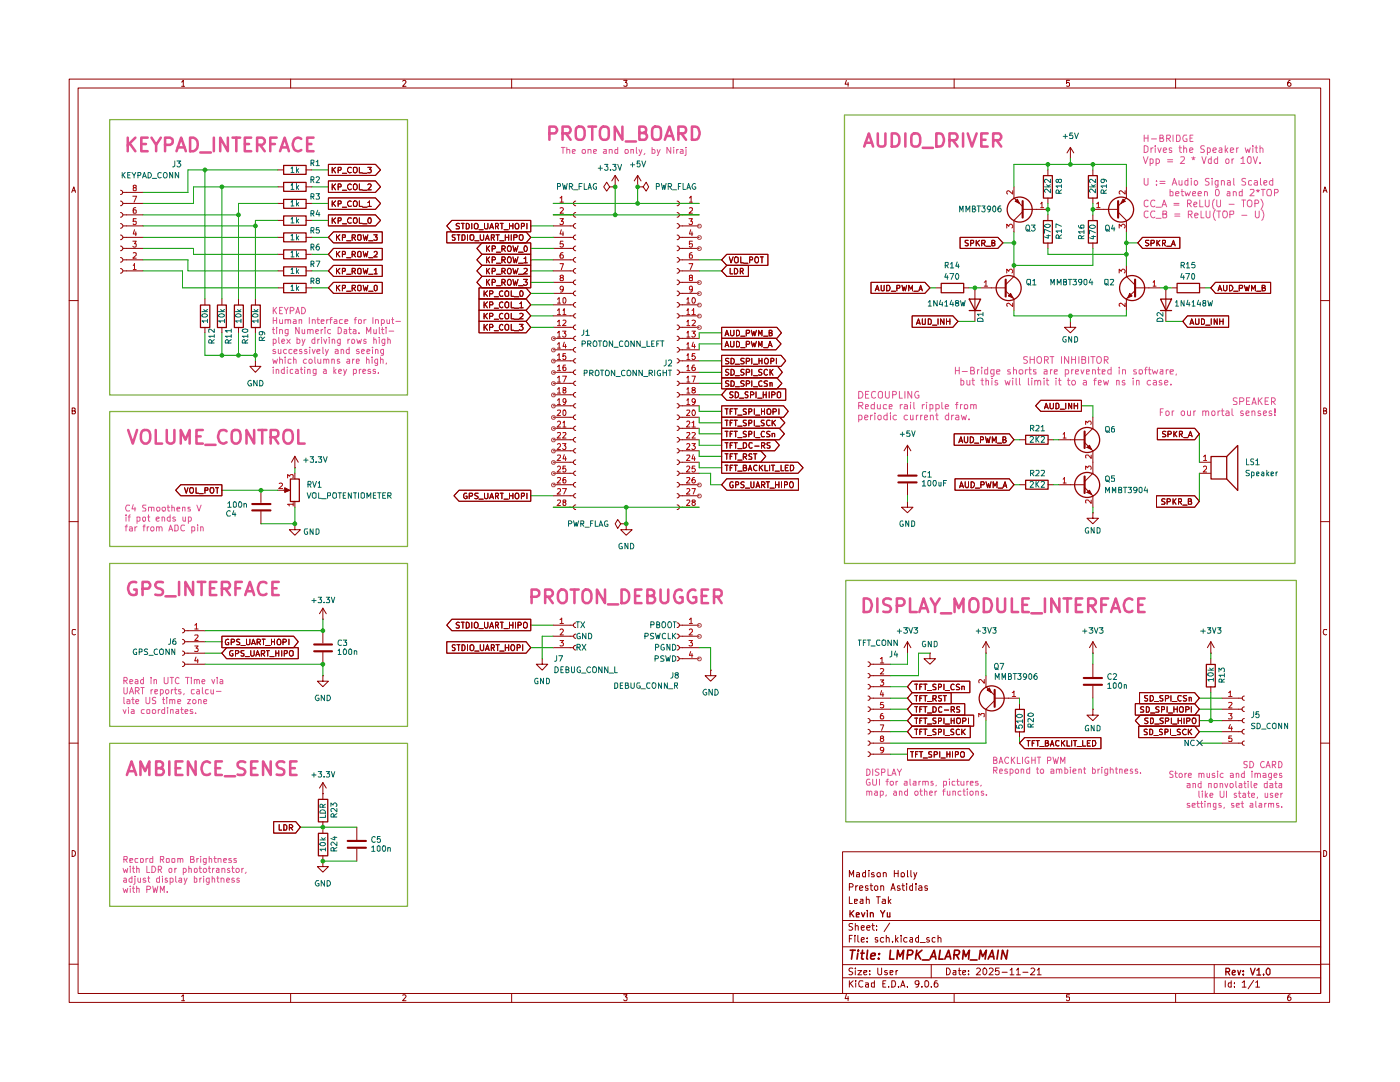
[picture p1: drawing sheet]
<svg xmlns="http://www.w3.org/2000/svg" width="279mm" height="216mm" viewBox="0 0 279 216" stroke-linecap="round" stroke-linejoin="round" font-family="sans-serif">
<g fill="none" stroke="#910000" stroke-width=".2">
<path d="M13.8 15.8h251.5v184.2h-251.5zM15.6 17.6h248v180.6h-248zM36.2 16.4l.4-.4v1.2M36.2 17.2h.6M58 15.8v1.8M80.4 16.2l.4-.2 .2 .3-.6 .9h.6M102.1 15.8v1.8M124.5 16h.6l-.3 .5 .3 .1v.5h-.6M146.3 15.8v1.8M168.9 16l-.2 .8h.6M169.3 16.5v.7M190.4 15.8v1.8"/>
<path d="M213.4 16h-.5v.6v-.1h.4l.1 .1v.5h-.5M234.6 15.8v1.8M257.5 16h-.2a.73 .73 0 0 0-.1 1.2l.4-.1v-.4l-.2-.2h-.3l-.1 .2M14.3 38.4l.4-1.1 .4 1.1M14.5 38.1h.5M264.1 38.4l.3-1.1 .4 1.1M264.2 38.1h.5M13.8 60h1.8M197.9 57.4h2.8M200.7 58l1.7 1.6M202.4 55.2l-1.7 1.6M263.6 60h1.7"/>
<path d="M14.4 82h.4l.2-.2v-.3l-.6-.1v1.2l.6-.1 .1-.3-.3-.2M264.2 82h.3l.3-.3-.1-.2-.5-.1v1.2h.4l.2-.2v-.3l-.3-.1M13.8 104.1h1.8M263.6 104.1h1.7M15.1 125.7l-.5-.1-.2 .2v.6l.3 .3 .4-.1M264.8 125.7l-.5-.1a.56 .56 0 0 0-.2 .7 .56 .56 0 0 0 .7 .3M13.8 148.3h1.8M263.6 148.3h1.7M14.4 169.7l.6 .2 .1 .3-.1 .5-.3 .2h-.3zM168.2 170h95.4v28.2h-95.4zM169.5 178.9v1.4h.6M169.5 177h.6l.2-.4-.3-.3h-.5v1.4"/>
<path d="M169.5 175v-1.3l.4 .9 .5-.9v1.3M170.5 179.9l.6-.2-.1-.3h-.5v.8h.5M170.8 176.7v1M170.9 174.2l.5-.1 .1 .2v.7h-.6v-.5l.6-.1M171.2 176.7l-.4 .3M171.5 177.2l.7-.1-.1-.3-.4-.1-.2 .3v.5l.2 .2 .4-.1M171.7 179.4h.5v.9M172.2 179.7l-.6 .3 .2 .3 .4-.1M172.7 173.7v1.3h-.5v-.8h.5M172.9 179.5l.5-.1 .1 .9M172.9 178.9v1.4M173.2 176.8h-.5v.4h.5v.4h-.5"/>
<path d="M173.4 173.7v.1M173.4 174.1v.9M173.7 176.7h.5M173.8 176.3v1.2l.4 .2M174.4 174.2l-.2-.1-.3 .2 .1 .2h.3l.2 .2-.1 .3h-.5M174.5 177l.3-.3 .3 .1 .1 .7-.4 .2-.3-.3zM174.9 178.9h.8M175 174.4l.3-.3 .3 .1 .1 .7-.5 .1zM175.3 178.9v1.4M175.8 176.9l.1-.2 .4 .1 .1 .9M175.8 176.7v1M176.1 179.4h.5l.1 .9"/>
<path d="M176.3 174.3l.1-.2 .5 .2v.7M176.3 174.1v.9M176.7 179.7l-.7 .3 .2 .3 .5-.1M177.3 178.9v1.4M177.4 179.8l.4 .5M177.8 177.7l.4-1.4 .5 1.4M177.8 179.4l-.5 .6M177.9 177.2h.7M178.5 173.7v1.3M178.5 174.3h.7M179.2 173.7v1.3M179.6 176.8l-.4-.1-.1 .3 .1 .2h.4l.1 .3-.3 .2-.3-.1"/>
<path d="M179.8 174.3l.5-.2 .2 .3-.2 .6-.5-.1zM180 176.7h.5M180.2 176.3v1.2l.3 .2M180.9 176.3v.2M180.9 176.7v1M181.1 173.7v1.3h.2M181.8 173.7v1.1l.2 .2M182.1 176.8l-.3-.1-.3 .3 .1 .6h.5M182.1 176.3v1.4M182.4 174.1l.2 .9M182.8 176.3v.2M182.8 176.7v1"/>
<path d="M183 174.1l-.6 1.4M183.4 176.8h.5l.1 .9M184 177.1l-.7 .2v.2l.3 .2 .4-.1M185.1 176.8h-.5v.4h.5v.4h-.5M264.2 169.7h.2l.4 .3v.6l-.4 .3h-.2zM13.8 192.4h1.8M36.2 198.8l.4-.3v1.2M36.2 199.7h.6M58 198.2v1.8M80.4 198.6l.4-.1 .2 .2-.6 1h.6M102.1 198.2v1.8M124.5 198.5h.6l-.3 .4 .3 .1v.5l-.1 .2h-.4l-.1-.2"/>
<path d="M146.3 198.2v1.8M168.2 195.1h95.4M168.2 192.5h95.4M168.2 188.9h95.4M168.2 183.7h95.4M168.9 198.4l-.2 .9h.6M169.3 198.8v.9M169.5 195.7v1.3M169.5 187.3h.4M169.7 196.2l.6 .8M170.1 186.6h-.6v1.4M170.2 193.2h-.7a.47 .47 0 0 0 .1 .5 .47 .47 0 0 0 .4 .2l.2 .4-.3 .2-.5-.1"/>
<path d="M170.2 184.4h-.7v.5h.4l.3 .5-.3 .2-.5-.1M170.3 195.7l-.8 .7M170.6 186.6v.2M170.6 187.1v.9M170.7 193.2v.1M170.7 184.9l.2-.2 .4 .2v.7M170.7 184.3v1.3M170.7 193.7v.8M170.8 195.7v.1M170.8 196.1v.9M171.2 193.7h.8l-.8 .8h.8M171.2 186.6v1.2l.3 .2"/>
<path d="M171.9 187.6l.6-.2v-.3h-.5l-.1 .2v.5l.1 .2 .5-.1M171.9 185.1l.6-.1v-.2l-.5-.1-.1 .2 .1 .6h.5M172.2 195.8l-.6-.1-.2 .5 .1 .6 .3 .2 .4-.1M172.4 194.1l.6-.2v-.2h-.5l-.1 .1v.5l.2 .2 .4-.1M172.7 196.1h.5l.1 .9M173 185.1l.7-.1-.2-.3-.5 .2v.5l.2 .2 .4-.1M173.1 187.8v.2M173.1 187.1v.2M173.3 196.4l-.6 .1v.4h.6M173.6 194.3v.2M173.6 193.7v.1M174 184.7h.5"/>
<path d="M174.2 184.3v1.1l.3 .2M174.5 196.1l-.6 .1v.7h.6M174.5 195.7v1.3M174.9 185.5v.1M174.9 184.8v.1M175.2 193.2v1.1l.2 .2 .5-.2v-1.1M175.2 187.1h-.5v.4l.5 .1v.3h-.5M176.2 196.3h.4M176.4 187.1h-.5l-.2 .2v.4l.2 .3 .5-.1M176.8 195.7h-.6v1.3h.6M176.9 187.2l.2-.1h.3l.1 .9M176.9 186.6v1.4"/>
<path d="M177 193.7h-.4l-.1 .2 .2 .2h.3l.1 .2-.2 .2-.4-.1M177.4 196.9v.1M177.6 184.2l-1.2 1.7M177.6 194.1l.6-.2-.1-.2h-.5v.7h.5M178 195.7h.5l.2 .2v.9l-.4 .2h-.3zM178.1 187.8v.2M178.7 186.6v1.4M178.8 193.7v.8M178.9 187.5l.3 .5M179.2 193.7h-.3l-.1 .2M179.2 187.1l-.5 .5M179.3 196.9v.1"/>
<path d="M179.8 197l.4-1.3 .4 1.3M179.8 186.6v.2M179.8 187.1v.9M179.9 196.6h.6M181 187.1h-.4l-.3 .2v.4l.3 .3 .4-.1M181.1 196.9v.1M181.6 187.1h.5v.9M182.1 187.4l-.6 .3 .2 .3 .4-.1M183.3 187.1h-.3l-.3 .2v.4l.3 .3 .3-.1M183.3 186.6v1.4M183.4 196.2l-.3 .3h-.2l-.3-.3v-.3l.2-.2h.5a1.08 1.08 0 0 1-.2 1.3h-.3M183.6 188.1h1.1"/>
<path d="M184 196.9v.1M184.6 195.9l.1-.2a.67 .67 0 0 1 .7 .5 .67 .67 0 0 1-.4 .8l-.3-.1-.1-.2zM185.4 187.1h-.3l-.2 .2 .2 .3h.3l.1 .2-.2 .2-.4-.1M185.8 196.9v.1M185.8 192.5v2.6M186.6 187.1h-.3l-.3 .2 .1 .6h.5M187 195.7l-.4 .1-.2 .9 .3 .3 .4-.1 .1-.5-.3-.3h-.2l-.3 .3M187.2 187.2l.2-.1h.3l.1 .9M187.2 186.6v1.4M188.9 193.2a.68 .68 0 0 1 .8 .6 .68 .68 0 0 1-.8 .7zM190.3 193.7h.5v.8M190.4 198.2v1.8"/>
<path d="M190.8 193.9l-.6 .3 .1 .3 .5-.1M191.3 193.7h.5M191.4 193.2v1.1l.4 .2M192.1 194.1l.6-.2v-.2h-.5l-.1 .1v.5l.2 .2 .4-.1M193.3 194.3v.2M193.3 193.7v.1M194.9 193.3l.2-.1h.3l.3 .4-.9 .9h.9M196.2 193.4l.2-.2a.7 .7 0 0 1 .6 .6 .7 .7 0 0 1-.6 .7l-.2-.2zM197.4 193.3l.2-.1h.4l.2 .4-.8 .9h.8M199.4 193.2h-.7l-.1 .6 .3-.1 .4 .1 .1 .5-.3 .2-.5-.2M200 194h1M201.6 193.6l.3-.4v1.3"/>
<path d="M201.6 194.5h.8M202.9 193.6l.3-.4v1.3M202.9 194.5h.7M204.1 194h1.1M205.7 193.3l.2-.1h.4l.2 .4-.8 .9h.8M207 193.6l.4-.4v1.3M207 194.5h.8M213.4 198.5h-.5v.5h.5v.5l-.1 .2h-.4v-.2M234.6 198.2v1.8M242.3 192.5v5.7M244.5 195.7v1.3M245.7 196.1h-.5l-.1 .3 .1 .5h.5"/>
<path d="M245.7 195.7v1.3M246.4 196.9v.1M246.4 196.1v.2M247.9 196l.4-.3v1.3M247.9 197h.8M250.2 195.6l-1.1 1.7M250.6 196l.4-.3v1.3M250.6 197h.8M257.5 198.5h-.2a.73 .73 0 0 0-.1 1.2l.4-.3v-.2l-.2-.3-.3 .1-.1 .2M263.6 192.4h1.7"/>
</g>
<g fill="none" stroke="#910000" stroke-width=".25">
<path d="M169.6 181.7v1.3M169.8 182.2l.6 .8M170.4 181.7l-.8 .7M170.9 182.5l.6-.1-.2-.3-.4 .1v.8h.5M171.9 182.1l.4 .9 .3-.9M173.1 181.7v.1M173.1 182.1v.9M173.7 182.2l.4-.1 .2 .2v.7M173.7 182.1v.9M175.7 181.7l.5 .7 .4-.7M176.2 182.4v.6M177.1 182.1v.9l.5-.1"/>
<path d="M177.6 182.1v.9M244.6 193.9h.7v-.6l-.7-.1v1.4M245 193.9l.4 .7M245.9 194.1l.6-.1v-.3l-.4-.1-.2 .3v.5l.2 .2 .4-.1M247 193.6l.3 1 .3-1M248.1 194.4v.2M248.1 193.7v.2M249.6 193.2l.4 1.4 .5-1.4M250.8 193.6l.5-.4v1.4M250.8 194.6h.8M252.2 194.4v.2M253 193.2l.5 .3v.8l-.3 .3a.74 .74 0 0 1-.5-.7 .74 .74 0 0 1 .3-.7z"/>
<circle cx="201.3" cy="57.5" r="2.5"/>
</g>
<g fill="none" stroke="#910000" stroke-width=".34">
<path d="M169.7 189.6h1M170.2 189.6l-.3 1.8M171.2 190.2l-.2 1.2M171.3 189.6v.2M171.8 190.2h.7M172.1 189.6l-.1 1.7 .3 .1M173.1 189.6l-.1 1.5 .1 .3M173.8 190.8l.9-.2v-.3a.6 .6 0 0 0-.9 .1v.9h.7M175.3 191.2v.2M175.5 190.3l-.1 .1h-.1l.2-.1-.1 .1M177.7 189.6l-.1 1.8h.8M179 191.4l.2-1.8 .4 1.3 .7-1.3-.1 1.8"/>
<path d="M181.1 190.5l.9-.1 .2-.5-.1-.1-.2-.2h-.7l-.2 1.8M183 189.6l-.3 1.8M183.1 190.4l.6 1M184 189.6l-1.2 1M184.1 191.6h1.3M185.6 191.4l.8-1.8 .4 1.8M185.8 190.9h.9M187.6 189.6l-.2 1.8h.8M188.6 191.4l.7-1.8 .4 1.8M188.8 190.9h.9M190.4 190.5l.9-.1 .2-.5-.1-.1-.2-.2h-.7l-.2 1.8M190.8 190.5l.6 .9"/>
<path d="M192.1 191.4l.2-1.8 .4 1.3 .8-1.3-.2 1.8M193.6 191.6h1.4M195.4 191.4l.3-1.8 .4 1.3 .8-1.3-.3 1.8M197.2 191.4l.8-1.8 .4 1.8M197.4 190.9h.9M199.2 189.6l-.2 1.8M201.1 189.6l-.3 1.8-.7-1.8-.3 1.8"/>
</g>
<path d="M200.7 55.8v3.4" fill="none" stroke="#910000" stroke-width=".42"/>
<path d="M201.7 58.5l.5 1-.9-.5z" fill="#910000"/>
<g fill="none" stroke="#910000" stroke-width=".2">
<path d="M202.4 39.5l1.7 1.7M191.6 47.4h7.5l1.1 1.1-1.1 1.1h-7.5zM193.2 48h-.6v.4l.6 .2v.4h-.6M193.7 48.5h.4l.2-.1-.1-.4h-.5v1.1M194.8 48v1.1M195 48.4l.5 .7M195.5 48l-.7 .5M195.7 57.4h2.2M195.9 48.5h.6v-.5h-.6v1.1M196.3 48.5l.3 .6M196.8 49.1h.9M198 48.5l.5-.1v-.3l-.1-.1h-.4v1.1h.4l.1-.1v-.5h-.2"/>
<path d="M201.7 58.5l.5 1-.9-.5zM202.4 53v2.2M202.4 59.6v2.3M204.1 41.8h2.7M204.1 42.3l-1.7 1.7"/>
</g>
<path d="M196.4 56.3l.4-.3v1.1M196.4 57.1h.7M200.9 54.5v-.8l.4 .4 .3-.4h.2l.3 .3v.3l-.2 .2M202.1 60.5v.7l-.8-.7-.4 .2v.3l.2 .1" fill="none" stroke="#b90000" stroke-width=".2"/>
<path d="M204.1 40.1v3.3" fill="none" stroke="#910000" stroke-width=".42"/>
<circle cx="203.5" cy="41.8" r="2.5" fill="none" stroke="#910000" stroke-width=".25"/>
<path d="M202.7 40.2l.4-.4 .4 .8z" fill="#910000"/>
<g fill="none" stroke="#910000" stroke-width=".2">
<path d="M202.4 37.3v2.2M209.1 33.9v1.1M209.1 39.5v1.1M213.6 31.6h.1M213.6 29.4l-.7 1.1M213.6 29.4l.7 1.1M213.6 29.4v2.2M218.1 33.9v1.1M218.1 39.5v1.1M173.8 56.3h10.8l1 1.1-1 1.1h-10.8zM174.7 58l.4-1.1 .3 1.1M174.8 57.7h.5"/>
<path d="M175.9 56.9v1l.1 .1 .4-.1v-1M177 56.9h.4a.61 .61 0 0 1 .2 .7 .61 .61 0 0 1-.6 .4zM177.9 58.1h.8M179 57.5h.4l.2-.1-.1-.5h-.5v1.1M180 56.9l.3 1.1 .1-.7 .3 .7 .2-1.1M181.4 58v-1.1l.4 .8 .3-.8v1.1M182.4 58.1h.8M183.4 58l.3-1.1 .4 1.1M183.5 57.7h.5M186.7 57.4h1.1M192.3 57.4h1.1M194.6 57.4v6.7"/>
<path d="M202.4 44v2.3M202.6 40.2l.4-.5 .5 .9zM206.8 41.8h2.3M209.1 42.9v1.1M209.1 48.5v1.1M218.1 42.9v1.1M218.1 48.5v1.1M224.8 55.2l1.7 1.6M226.5 57.4h2.8M226.5 58l-1.7 1.6M182 63h8.2l1 1.1-1 1.2h-8.2zM182.9 64.7l.4-1.1 .3 1.1"/>
<path d="M183.1 64.5h.5M184.1 63.6l.1 1.1 .5-.1v-1M185.3 63.6h.2l.3 .3v.6l-.1 .2h-.4zM186.1 64.9h.8M187.2 63.6v1.1M188.4 63.6v1.1l-.7-1.1v1.1M188.9 64.1h.7M188.9 63.6v1.1M189.6 63.6v1.1M207.7 79.9h8.1v2.2h-8.1l-1-1.1zM213.6 64.1v1.2h1.1l-1.1 1.1-1.2-1.1h1.2M213.6 64.1h.1"/>
<path d="M237 63h8.2v2.3h-8.2l-.9-1.2zM237.5 64.7l.3-1.1 .5 1.1M237.6 64.5h.5M238.6 63.6l.1 1.1h.4l.2-.1v-1M239.8 63.6h.2l.4 .3v.6l-.2 .2h-.4zM240.6 64.9h.9M241.7 63.6v1.1M242.9 63.6v1.1l-.6-1.1v1.1M243.4 63.6v1.1M243.4 64.1h.7M244.1 63.6v1.1M181.1 91.1h.1"/>
<path d="M181.1 88.9v2.2M181.1 92.2v2.5M181.1 96.5v2.4M181.1 88.9l-.7 1.1M181.1 88.9l.7 1.1M190.4 86.6h11l1 1.1-1 1.2h-11zM190.6 95.5h10.8l1 1.2-1 1.1h-10.8zM191.4 88.3l.4-1.1 .3 1.1M191.4 88h.6M191.5 97.3l.4-1.2 .4 1.2M191.6 97h.6M192.5 87.2v.9l.2 .2h.3l.1-.2v-.9"/>
<path d="M192.6 96.1v1l.3 .2 .3-.1 .1-.1v-1M193.6 87.2l.6 .1 .1 .4-.1 .5-.3 .1h-.3zM193.8 96.1a.58 .58 0 0 1 .7 .7l-.3 .4-.4 .1zM194.5 88.4h.8M194.7 97.4h.8M195.7 87.7h.5l.1-.4-.2-.1h-.4v1.1M195.8 96.7h.5l.1-.3-.1-.3h-.5v1.2M196.7 87.2l.2 1.1 .2-.8 .3 .8 .2-1.1M196.8 96.1l.3 1.2 .2-.8 .2 .8 .3-1.2M198 88.3v-1.1l.4 .8 .4-.8v1.1M198.2 97.3v-1.2l.3 .9 .5-.9v1.2M199.1 88.4h.8"/>
<path d="M199.2 97.4h.9M200.2 97.3l.4-1.2 .3 1.2M200.2 87.7h.5v-.3l-.1-.2h-.4v1.1h.4l.2-.2v-.2l-.2-.2M200.2 97h.6M203.5 87.7h1.1M203.5 96.7h1.1M208.5 81.6l.3-1.1 .4 1.1M208.5 81.2h.5M209.1 87.7h1.1M209.1 96.7h1.1M209.6 80.5v.9l.2 .2 .4-.2v-.9M210.7 80.5h.5l.1 .2v.6l-.3 .3h-.3z"/>
<path d="M211.6 81.7h.8M212.7 80.5v1.1M213.9 80.5v1.1l-.6-1.1v1.1M214.4 80.5v1.1M214.4 81h.7M215.1 80.5v1.1M231 85.5h7.4l1 1.1-1 1.1h-7.4zM232.7 86.1h-.6v.5l.5 .1 .1 .3-.2 .2h-.5M233.1 86.6h.6v-.5h-.6v1.1M234.3 86.1v1.1M234.4 86.6l.5 .6M234.9 86.1l-.6 .6"/>
<path d="M235.4 86.6h.6v-.5h-.6v1.1M235.6 86.6l.4 .6M236.2 87.3h.9M237.2 87.2l.4-1.1 .3 1.1M237.3 86.9h.5M182 135.9h11.6v2.3h-11.6l-.9-1.2zM182 138.2h7.8v2.2h-7.8l-.9-1.1zM182.5 136.5h.6M182.5 138.8h.6M182.9 136.5v1.1M182.9 138.8v1.1M183.6 137h.3"/>
<path d="M183.6 139.3h.3M184.1 136.5h-.5v1.1M184.1 138.8h-.5v1.1M184.3 136.5h.7M184.3 138.8h.7M184.7 136.5v1.1M184.7 138.8v1.1M185.1 137.8h.8M185.1 140h.8M186.2 139.4l.6-.1v-.5h-.6v1.1M186.4 139.4l.5 .5M186.8 136.6h-.6v.3l.6 .3-.1 .4h-.5"/>
<path d="M187.3 137.1l.6-.1v-.4l-.6-.1v1.1M187.9 138.8h-.5l-.1 .2 .2 .3 .4 .2v.3h-.6M188.2 138.8h.7M188.4 136.5v1.1M188.6 138.8v1.1M188.6 137.8h.9M190.4 136.6l-.1-.1a.64 .64 0 0 0-.6 .5 .64 .64 0 0 0 .2 .6l.5-.1M191.5 136.6h-.6v.4l.5 .2 .1 .2-.1 .2h-.6M191.9 137h.6v.6M191.9 136.9v.7M181.1 149.4h12.3l.9 1.1-.9 1.2h-12.3zM181.7 150h.6"/>
<path d="M182 140.4h10.5v2.3h-10.5l-.9-1.2zM182 142.7h12.3v2.2h-12.3l-.9-1.1zM182 144.9h11.6v2.3h-11.6l-.9-1.2zM182 150v1.1M182.5 141h.6M182.5 143.3h.6M182.5 145.5h.6M182.7 150.5h.4M182.9 141v1.1M182.9 143.3v1.1M182.9 145.5v1.1M183.2 150h-.5v1.1"/>
<path d="M183.5 150h.7M183.6 141.5h.3M183.6 143.8h.3M183.6 146h.3M183.8 150v1.1M184.1 141h-.5v1.1M184.1 143.3h-.5v1.1M184.1 145.5h-.5v1.1M184.2 151.2h.9M184.3 141h.7M184.3 143.3h.7M184.3 145.5h.7"/>
<path d="M184.7 141v1.1M184.7 143.3v1.1M184.7 145.5v1.1M185.1 142.3h.8M185.1 144.5h.8M185.1 146.8h.8M185.9 150.1h-.6v.3l.6 .3-.1 .4h-.5M186.2 141a.61 .61 0 0 1 .6 .4 .61 .61 0 0 1-.2 .7h-.4zM186.4 150.6l.6-.1v-.4l-.6-.1v1.1M186.8 143.3l-.6 .1v.3l.6 .3v.3h-.6M186.8 145.6h-.6v.3l.6 .3-.1 .4h-.5M187.3 143.9h.4l.2-.2v-.3l-.6-.1v1.1"/>
<path d="M187.3 146.1l.6-.1v-.4l-.6-.1v1.1M187.5 150v1.1M187.8 151.2h.8M188 141.1l-.2-.1a.64 .64 0 0 0-.5 .4 .64 .64 0 0 0 .2 .7l.5-.1M188.4 143.3v1.1M188.4 145.5v1.1M188.5 141.7h.8M188.6 144.5h.9M188.6 146.8h.9M189 150.5h.6M189 150v1.1M189.6 150v1.1"/>
<path d="M189.8 141.6l.6-.1v-.4l-.6-.1v1.1M189.8 143.8h.6M189.8 143.3v1.1M190.1 150v1.1M190.1 141.6l.4 .5M190.3 145.6l-.4-.1-.2 .2 .1 .3 .5 .2v.3l-.6 .1M190.4 143.3v1.1M190.7 150.6l.6-.1v-.4l-.6-.1v1.1M190.9 143.4h.7l.1 .6-.2 .3-.3 .1-.3-.2zM191.5 141.1h-.6l.1 .4 .5 .2-.1 .4h-.5M191.5 145.6l-.3-.1-.4 .2v.6l.2 .3 .5-.1M191.8 150.1l.2-.1 .5 .1v.8l-.2 .2h-.4l-.2-.4z"/>
<path d="M191.9 145.5v1.1M192.1 143.9l.6-.1v-.5h-.6v1.1M192.1 146l.5 .6M192.6 145.5l-.7 .7M193.3 143.3v1.1"/>
</g>
<path d="M202.1 38.1v.6l-.8-.6-.4 .2 .2 .4M200.9 45.5v-.8l.4 .5 .3-.5h.2l.3 .3v.3l-.2 .2M207.7 40.7l.2-.4v1.1M207.7 41.4h.6" fill="none" stroke="#b90000" stroke-width=".2"/>
<g fill="none" stroke="#910000" stroke-width=".25">
<path d="M208.2 35h1.8v4.5h-1.8zM217.2 35h1.8v4.5h-1.8zM187.8 56.5h4.5v1.9h-4.5zM193.4 59.7h2.3l-1.1 2.3zM208.2 44h1.8v4.5h-1.8zM217.2 44h1.8v4.5h-1.8zM193.4 62h2.3M204.7 86.9h4.5v1.7h-4.5zM204.7 95.8h4.5v1.8h-4.5z"/>
<circle cx="225.9" cy="57.5" r="2.5"/>
</g>
<path d="M226.5 55.8v3.4M179.3 94.9h3.6M179.3 96.3h3.6" fill="none" stroke="#910000" stroke-width=".42"/>
<path d="M225.5 58.5l.4 .5-.9 .5z" fill="#910000"/>
<path d="M224.8 39.5l-1.7 1.7M220.3 41.8h2.8M223.1 42.3l1.7 1.7M224.8 53v2.2M224.8 59.6v2.3M225.5 58.5l.4 .5-.9 .5zM229.3 57.4h2.3" fill="none" stroke="#910000" stroke-width=".2"/>
<path d="M223.4 54.5v-.8l.4 .4 .2-.4h.3l.2 .3v.3l-.1 .2M230.1 56.3l.3-.3v1.1M230.1 57.1h.6M224.5 60.5v.7l-.8-.7-.3 .2v.3l.1 .1" fill="none" stroke="#b90000" stroke-width=".2"/>
<path d="M223.1 40.1v3.3" fill="none" stroke="#910000" stroke-width=".42"/>
<circle cx="223.7" cy="41.8" r="2.5" fill="none" stroke="#910000" stroke-width=".25"/>
<path d="M224.2 39.8l.4 .4-.9 .4z" fill="#910000"/>
<path d="M224.1 39.7l.4 .5-.8 .4zM224.8 37.3v2.2M218.1 41.8h2.2M224.8 44v2.3M232.7 57.4v6.7M233.8 57.4h1.1M239.4 57.4h1.1M213.6 96.7h2.8M216.4 97.2l1.7 1.7M218.1 94.4l-1.7 1.7" fill="none" stroke="#910000" stroke-width=".2"/>
<path d="M224.5 38.1v.6l-.8-.6-.3 .2 .1 .4M218.9 40.7l.3-.4v1.1M218.9 41.4h.6M223.4 45.5v-.8l.4 .5 .2-.5h.3l.2 .3v.3l-.1 .2" fill="none" stroke="#b90000" stroke-width=".2"/>
<g fill="none" stroke="#910000" stroke-width=".25">
<path d="M231.6 59.7h2.2l-1.1 2.3zM234.9 56.5h4.5v1.9h-4.5zM231.6 62h2.2"/>
<circle cx="217" cy="96.8" r="2.5"/>
</g>
<path d="M216.5 95.1v3.3" fill="none" stroke="#910000" stroke-width=".42"/>
<path d="M216.9 98.2l.5-.4 .5 .9z" fill="#910000"/>
<g fill="none" stroke="#910000" stroke-width=".2">
<path d="M211.3 96.7h2.3M213.6 87.7h2.8M216.4 88.3l1.7 1.7M216.9 98.2l.5-.4 .5 .9zM218.1 92.2v2.2M218.1 98.9v2.3M218.1 85.5l-1.7 1.7M230.8 98.9h7.6l1 1.1-1 1.2h-7.6zM232.5 99.6h-.6v.4l.5 .2 .1 .2-.1 .2h-.6M234.1 99.5v1.1M234.7 99.5l-.6 .7M239.4 92.2h2.2"/>
<path d="M239.4 94.4h2.2M232.9 100.1l.6-.1v-.4l-.6-.1v1.1M234.3 100l.4 .6M235.2 100.1l.6-.1v-.4l-.6-.1v1.1M235.5 100.1l.3 .5M236.1 100.8h.8M237.2 100h.5v-.4l-.5-.1v1.1h.5l.1-.3-.2-.3"/>
</g>
<path d="M212.2 95.6l.2-.3v1.1M212.2 96.4h.6M216.7 93.7v-.7l.4 .3 .2-.3h.3l.2 .3-.1 .4M217.8 99.8v.6l-.6-.6-.5 .1 .1 .5M240.2 91.1l.3-.3v1.1M240.2 93.2l.4-.2 .2 .2v.3l-.7 .7h.7M240.2 91.9h.6" fill="none" stroke="#b90000" stroke-width=".2"/>
<g fill="none" stroke="#910000" stroke-width=".25">
<path d="M241.7 91.1h3.1v4.5h-3.1zM244.8 91.1l2.2-2.2v9l-2.2-2.3"/>
<circle cx="217" cy="87.8" r="2.5"/>
</g>
<path d="M216.5 86.1v3.3" fill="none" stroke="#910000" stroke-width=".42"/>
<path d="M216.9 89.3l.5-.4 .5 .8z" fill="#910000"/>
<g fill="none" stroke="#910000" stroke-width=".2">
<path d="M228 47.4h7.5v2.2h-7.5l-.9-1.1zM229.3 48h-.6l-.1 .1 .1 .3 .6 .3-.1 .3h-.6M229.7 48.5h.6v-.5h-.6v1.1M230.9 48v1.1M231 48.4l.5 .7M231.5 48l-.6 .5M232 48.5h.4l.2-.1-.1-.4h-.5v1.1M232.2 48.5l.4 .6M232.8 49.1h.9M233.8 49.1l.4-1.1 .3 1.1M233.9 48.7h.5M242.6 56.3h11v2.2h-11l-1-1.1z"/>
<path d="M243.1 58l.3-1.1 .4 1.1M243.2 57.7h.6M244.2 56.9v.9l.2 .2 .4-.1 .1-.1v-.9M245.4 56.9h.4a.61 .61 0 0 1 .2 .7 .61 .61 0 0 1-.6 .4zM246.2 58.1h.9M247.3 57.5l.6-.1v-.5h-.6v1.1M248.3 56.9l.4 1.1 .1-.7 .3 .7 .2-1.1M249.8 58v-1.1l.3 .8 .4-.8v1.1M250.8 58.1h.8M251.9 57.4l.6-.1-.1-.4h-.5v1.1h.4l.3-.3-.4-.3M211.3 87.7h2.3M216.9 89.3l.5-.4 .5 .8z"/>
<path d="M218.1 83.3v2.2M218.1 90v2.2M173.2 132.1a.47 .47 0 0 1 .5 .4 .47 .47 0 0 1-.5 .5M173.2 134.4l.3 .1 .1 .4-.4 .3M173.2 136.6a.47 .47 0 0 1 .5 .4 .47 .47 0 0 1-.5 .5M173.2 138.9l.3 .1 .1 .4-.4 .3M173.7 132.5h4M173.7 134.8h4M173.7 137h4M173.7 139.3h4M181.1 130.3h.1M181.1 128.1l.7 1.1"/>
<path d="M181.1 128.1l-.7 1.1M181.1 128.1v2.2M185.6 130.3v1.1h-1.2l1.2 1.1 1.1-1.1h-1.1M185.6 130.3h.1M196.8 130.3h.1M196.8 128.1l.6 1.1M196.8 128.1l-.7 1.1M196.8 128.1v2.2M196.8 137l1.7 1.7M198.5 139.3h2.8M198.5 139.8l-1.7 1.7M173.2 141a.47 .47 0 0 1 .5 .5 .47 .47 0 0 1-.5 .5"/>
<path d="M173.2 143.4l.3 .1 .1 .4-.4 .3M173.2 145.5a.47 .47 0 0 1 .5 .5 .47 .47 0 0 1-.5 .5M173.2 147.9l.3 .1 .1 .4-.4 .3M173.2 150a.47 .47 0 0 1 .5 .5 .47 .47 0 0 1-.5 .5M173.7 141.5h4M173.7 143.8h4M173.7 146h4M173.7 148.3h4M173.7 150.5h4"/>
</g>
<g fill="none" stroke="#b90000" stroke-width=".2">
<path d="M212.2 86.6l.2-.3v1.1M212.2 87.4h.6M216.7 84.7v-.7l.4 .4 .2-.4h.3l.2 .3-.1 .4M217.8 90.8v.7l-.6-.7-.5 .1 .1 .5M175.7 131.4l.3-.2v1.1M175.7 133.5l.4-.1 .3 .2-.7 .9h.7M175.7 135.7h.7l-.5 .4 .5 .2-.1 .4h-.6M175.7 132.3h.7M175.9 137.8l-.2 .8h.7M176.2 138.2v.8M175.7 144.6h.7l-.5 1.1M175.9 147.4l-.2-.3 .1-.2h.5l.1 .2-.3 .3h-.3v.5h.4l.2-.1v-.3l-.3-.1"/>
<path d="M176.2 142.4h-.3l-.2 .9 .1 .2h.4l.2-.2-.1-.4-.2-.1-.3 .1-.1 .1M176.3 140.2h-.5l-.1 .5 .5-.1 .2 .2-.1 .4h-.6M176.4 149.6l-.3 .2-.3-.1-.1-.1 .1-.5h.4a.73 .73 0 0 1-.2 1.1h-.2"/>
</g>
<path d="M198.5 137.7v3.3" fill="none" stroke="#910000" stroke-width=".42"/>
<circle cx="197.9" cy="139.4" r="2.5" fill="none" stroke="#910000" stroke-width=".25"/>
<path d="M197.5 137.3l.4 1-.8-.6z" fill="#910000"/>
<g fill="none" stroke="#910000" stroke-width=".2">
<path d="M24 38l.5 .3-.2 .4-.3 .1M24.6 38.4h3.9M55.5 33.9h1.1M61 33.9h1.2M65.5 39.5h9.4l1.1 1.1-1.1 1.2h-9.4zM121.7 37.3l-.6-.9-.6 .9 .6 .8 .6-.8h1.1M122.8 37.3h.1M122.8 35l-.7 1.1M122.8 35l.6 1.1M122.8 35v2.3M127.3 37.3h1.1l.6-.9 .5 .9-.5 .8-.6-.8M127.3 37.3h.1"/>
<path d="M127.3 35l-.7 1.1M127.3 35l.6 1.1M127.3 35v2.3M24 53.6a.47 .47 0 0 1 .5 .5 .47 .47 0 0 1-.5 .4M24 51.4a.47 .47 0 0 1 .5 .5 .47 .47 0 0 1-.5 .4M24 49.1a.47 .47 0 0 1 .5 .5 .47 .47 0 0 1-.5 .4M24 46.9a.47 .47 0 0 1 .5 .5 .47 .47 0 0 1-.5 .4M24 44.6a.47 .47 0 0 1 .5 .5 .47 .47 0 0 1-.5 .4M24 42.4a.47 .47 0 0 1 .5 .5 .47 .47 0 0 1-.5 .4M24 40.1a.47 .47 0 0 1 .5 .5 .47 .47 0 0 1-.5 .5M24.6 40.6h3.9M24.6 42.9h3.9"/>
<path d="M24.6 45.1h3.9M24.6 47.4h3.9M24.6 49.6h3.9M24.6 51.9h3.9M24.6 54.1h3.9M40.9 59.6v1.2M44.3 59.6v1.2M65.5 42.9h9.4l1.1 1.1-1.1 1.1h-9.4zM66.3 40.1v1.1M66.3 43.5v1.1M66.5 43.9l.5 .7M66.5 40.6l.5 .6"/>
<path d="M66.6 46.3h9.7v2.2h-9.7l-1.1-1.1zM66.6 53h9.7v2.2h-9.7l-1.1-1.1zM66.6 49.6h9.7v2.3h-9.7l-1.1-1.1zM66.6 56.3h9.7v2.2h-9.7l-1.1-1.1zM67 43.5l-.7 .6M67 40.1l-.7 .7M67.1 46.9v1.1M67.1 50.2v1.1M67.1 53.5v1.1M67.1 56.9v1.1M67.3 47.3l.5 .7M67.3 54.1l.5 .5"/>
<path d="M67.3 50.7l.5 .6M67.3 57.4l.5 .6M67.5 44.1h.4l.2-.2v-.3l-.6-.1v1.1M67.5 40.7l.6-.1v-.4l-.6-.1v1.1M67.8 46.9l-.7 .5M67.8 53.5l-.7 .7M67.8 50.2l-.7 .6M67.8 56.9l-.7 .6M68.3 47.4h.5l.1-.5h-.6v1.1M68.3 54.1h.6v-.5l-.6-.1v1.1M68.3 50.8l.6-.1v-.4l-.1-.1h-.5v1.1M68.3 57.5h.5l.1-.1-.1-.5h-.5v1.1"/>
<path d="M68.3 44.7h.9M68.3 41.4h.9M69.2 48h.8M69.2 54.7h.8M69.2 51.4h.8M69.2 58.1h.8M70.1 43.6l-.5-.1a.57 .57 0 0 0-.2 .7 .57 .57 0 0 0 .7 .3M70.1 40.2a.57 .57 0 0 0-.7 .2 .57 .57 0 0 0 .2 .8l.5-.1M70.3 47.4h.5l.2-.4-.2-.1h-.5v1.1M70.3 54.1h.6v-.5l-.6-.1v1.1M70.3 50.8h.5l.2-.4-.3-.2h-.4v1.1M70.3 57.5h.4l.3-.4-.2-.2h-.5v1.1"/>
<path d="M70.5 43.6l.2-.1h.4l.2 .3v.4l-.2 .3-.3 .1-.3-.2zM70.5 40.3l.3-.2 .4 .2 .1 .5-.2 .4h-.4l-.2-.2zM70.5 47.4l.5 .6M70.5 54.1l.5 .5M70.5 50.8l.5 .5M70.5 57.5l.5 .5M71.4 46.9h.7l-.1 1-.4 .1-.2-.2zM71.4 53.7l.2-.2 .5 .2-.1 .9h-.5l-.1-.1zM71.4 50.3l.2-.1 .5 .1-.1 1-.6-.1zM71.4 57.1l.1-.2h.5v1l-.4 .1-.2-.1zM71.7 43.5v1.1h.6M71.7 40.1v1.1h.6"/>
<path d="M72.4 44.7h.8M72.4 41.4h.8M72.5 46.9l.2 1.1 .3-.9 .2 .9 .2-1.1M72.5 53.5l.2 1.1 .3-.7 .2 .7 .2-1.1M72.5 50.2l.2 1.1 .3-.8 .2 .8 .2-1.1M72.5 56.9l.2 1.1 .3-.7 .2 .7 .2-1.1M73.4 40.4l.3-.3v1.1M73.4 41.2h.7M73.6 43.5a.56 .56 0 0 1 .5 .3 .56 .56 0 0 1-.2 .7l-.1 .1a.66 .66 0 0 1-.2-1.1zM73.6 48h.8M73.6 54.7h.8M73.6 51.4h.8"/>
<path d="M73.6 58.1h.8M74.6 46.9h.7l-.4 .4 .4 .1v.5h-.7M74.7 53.9l.3-.4v1.1M74.7 50.3l.4-.1 .2 .1v.4l-.7 .6h.7M74.7 57.1l.1-.2 .5 .2v.7l-.3 .2-.3-.2zM74.7 54.6h.6M89.2 46.3h15.8l.9 1.1-.9 1.1h-15.8zM90.2 44h15.7v2.3h-15.7l-1-1.2zM90.9 46.9h-.6v.4l.4 .1 .2 .2-.2 .4-.4-.1M91.2 46.9h.6M91.5 46.9v1.1M91.7 44.7l-.4-.1-.3 .2 .2 .3 .5 .2-.1 .4h-.6"/>
<path d="M92 44.6h.6M92.2 46.9h.4l.2 .2v.6l-.3 .3h-.3zM92.4 44.6v1.1M93.1 44.6h.2l.3 .2v.6l-.1 .3h-.4zM93.3 46.9v1.1M93.8 46.9h.7l.1 .6-.2 .4-.3 .1-.3-.2zM94.2 44.6v1.1M94.7 44.7l.2-.1 .4 .1 .1 .6-.1 .4h-.5l-.1-.2zM94.7 48h.9M95.6 59.6h9.4l.9 1.2-.9 1.1h-9.4zM95.6 57.4h9.4l.9 1.1-.9 1.1h-9.4zM95.6 45.8h.8"/>
<path d="M95.8 46.9v.8l.3 .3 .3-.1 .1-.2v-.8M96.2 55.2h9.7v2.2h-9.7l-1-1.1zM96.2 53h9.7v2.2h-9.7l-1-1.1zM96.2 48.5h9.7v2.3h-9.7l-1-1.2zM96.2 50.8h9.7v2.2h-9.7l-1-1.1zM96.6 58v1.1M96.7 44.6v.9l.2 .2h.4l.1-.2v-.9M96.8 58.5l.5 .6M96.9 48l.4-1.1 .3 1.1M97 47.6h.5M97.1 49.1v1.1M97.1 51.3v1.1"/>
<path d="M97.1 53.5v1.1M97.1 55.7v1.2M97.3 56.3l.4 .6M97.3 58l-.7 .7M97.3 54.1l.4 .5M97.3 49.6l.4 .6M97.3 51.8l.4 .6M97.7 58.6h.5l.2-.4-.2-.2h-.5v1.1M97.7 45.7l.4-1.1 .4 1.1M97.7 55.7l-.6 .7M97.7 53.5l-.6 .7M97.7 49.1l-.6 .6"/>
<path d="M97.7 51.3l-.6 .6M97.9 45.3h.5M98 47.4h.6v-.5h-.6v1.1M98.2 56.3h.5l.2-.3-.3-.3h-.4v1.2M98.2 54.1h.6v-.5l-.6-.1v1.1M98.2 49.6h.6v-.5h-.6v1.1M98.2 51.9h.5l.2-.4-.3-.2h-.4v1.1M98.3 47.4l.3 .6M98.6 59.2h.9M98.9 45.2l.5-.1 .1-.3-.2-.2h-.4v1.1M99 46.9h.7M99.1 52.5h.8"/>
<path d="M99.1 57h.8M99.1 54.7h.8M99.1 50.3h.8M99.1 45.2l.4 .5M99.3 46.9v1.1M99.7 48h.9M99.8 44.6h.6M100.2 56.3h.6v-.5l-.6-.1v1.2M100.2 54.1h.6v-.5l-.6-.1v1.1M100.2 49.6h.6v-.5h-.6v1.1M100.2 51.9h.6v-.6h-.6v1.1M100.2 44.6v1.1"/>
<path d="M100.3 58.1l-.1-.1a.61 .61 0 0 0-.5 .5 .61 .61 0 0 0 .2 .6l.4-.1M100.4 56.3l.4 .6M100.4 54.1l.4 .5M100.4 49.6l.4 .6M100.4 51.9l.4 .5M100.6 45.8h.8M100.8 58.2l.3-.2 .4 .2v.8l-.1 .1h-.5l-.1-.3zM100.8 47.4h.7M100.8 46.9v1.1M101.5 55.7h.3a.65 .65 0 0 1 .3 .7 .65 .65 0 0 1-.6 .5 .78 .78 0 0 1 0-1.2zM101.5 53.5h.3a.73 .73 0 0 1 .1 1.1h-.5a.73 .73 0 0 1 .1-1.1zM101.5 49.1h.3a.73 .73 0 0 1 .1 1.1h-.5a.73 .73 0 0 1 .1-1.1z"/>
<path d="M101.5 51.3h.3a.65 .65 0 0 1 .3 .6 .65 .65 0 0 1-.6 .5 .78 .78 0 0 1 0-1.1zM101.5 46.9v1.1M101.7 45.1h.7M101.7 44.6v1.1M102 58v1.1h.5M102 46.9v1.1M102.4 55.7l.2 1.2 .3-.8 .1 .8 .4-1.2M102.4 53.5l.2 1.1 .3-.7 .1 .7 .4-1.1M102.4 49.1l.2 1.1 .3-.8 .1 .8 .4-1.1M102.4 51.3l.2 1.1 .3-.8 .1 .8 .4-1.1M102.4 44.6v1.1M102.5 47.4h.6v-.5h-.6v1.1"/>
<path d="M102.6 59.2h1M103 44.6h.3a.73 .73 0 0 1 .1 1.1h-.4a.73 .73 0 0 1 0-1.1zM103.5 52.5h.9M103.5 57h.9M103.5 54.7h.9M103.5 50.3h.9M103.6 46.9h.7a.65 .65 0 0 1-.4 1.1l-.3-.2zM103.8 58.1a.51 .51 0 0 1 .7 .3 .51 .51 0 0 1-.3 .6h-.4zM104.1 45.2l.6-.1v-.4l-.6-.1v1.1M104.5 55.7h.7l-.4 .6 .4 .1v.3l-.2 .2h-.3l-.2-.1M104.6 53.6l.4-.1 .2 .4-.7 .7h.7M104.6 51.6l.3-.3v1.1"/>
<path d="M104.6 52.4h.6M104.7 49.1h.2a.74 .74 0 0 1 .2 1.1l-.4-.1zM105.2 44.6v1.1M110.4 40.6h4.1M110.4 42.9h4.1M110.4 45.1h4.1M110.4 47.4h4.1M110.4 49.6h4.1M110.4 51.9h4.1M110.4 54.1h4.1M110.4 56.3h4.1M110.4 58.5h4.1"/>
<path d="M114.9 40.1a.47 .47 0 0 0-.5 .5 .47 .47 0 0 0 .5 .5M114.9 42.4a.47 .47 0 0 0-.5 .5 .47 .47 0 0 0 .5 .4M114.9 44.6a.47 .47 0 0 0-.5 .5 .47 .47 0 0 0 .5 .4M114.9 46.9a.47 .47 0 0 0-.5 .5 .47 .47 0 0 0 .5 .4M114.9 49.1a.47 .47 0 0 0-.5 .5 .47 .47 0 0 0 .5 .4M114.9 51.4a.47 .47 0 0 0-.5 .5 .47 .47 0 0 0 .5 .4M114.9 53.6a.47 .47 0 0 0-.5 .5 .47 .47 0 0 0 .5 .4M114.9 55.9a.47 .47 0 0 0-.5 .4 .47 .47 0 0 0 .5 .5M114.9 58.1a.47 .47 0 0 0-.5 .4 .47 .47 0 0 0 .5 .5M135.1 40.1a.47 .47 0 0 1 .5 .5 .47 .47 0 0 1-.5 .5M135.1 42.4a.47 .47 0 0 1 .5 .5 .47 .47 0 0 1-.5 .4M135.1 44.6a.47 .47 0 0 1 .5 .5 .47 .47 0 0 1-.5 .4"/>
<path d="M135.1 46.9a.47 .47 0 0 1 .5 .5 .47 .47 0 0 1-.5 .4M135.1 49.1a.47 .47 0 0 1 .5 .5 .47 .47 0 0 1-.5 .4M135.1 51.4a.47 .47 0 0 1 .5 .5 .47 .47 0 0 1-.5 .4M135.1 53.6a.47 .47 0 0 1 .5 .5 .47 .47 0 0 1-.5 .4M135.1 55.9a.47 .47 0 0 1 .5 .4 .47 .47 0 0 1-.5 .5M135.1 58.1a.47 .47 0 0 1 .5 .4 .47 .47 0 0 1-.5 .5M135.6 40.6h3.9M135.6 42.9h3.9M135.6 45.1h3.9M135.6 47.4h3.9M135.6 49.6h3.9M135.6 51.9h3.9"/>
<path d="M135.6 54.1h3.9M135.6 56.3h3.9M135.6 58.5h3.9M145 50.8h8.3v2.2h-8.3l-1-1.1zM145 53h4.4v2.2h-4.4l-1-1.1zM145.5 51.3l.4 1.1 .4-1.1M145.7 53.5v1.1h.5M146.6 53.5a.61 .61 0 0 1 .6 .4 .61 .61 0 0 1-.2 .7h-.4zM146.8 51.3l.5 .1v.9l-.5 .1a.78 .78 0 0 1 0-1.1zM147.7 54.1h.6v-.3l-.1-.3h-.5v1.1M147.8 51.3v1.1h.5M148 54.1l.3 .5"/>
<path d="M148.4 52.5h.9M149.6 51.9l.6-.1v-.4l-.2-.1h-.4v1.1M150.9 51.3h.2a.65 .65 0 0 1 .3 .6 .65 .65 0 0 1-.5 .5 .78 .78 0 0 1 0-1.1zM151.7 51.3h.6M152.1 51.3v1.1M40.9 65.3v1.1M44.3 65.3v1.1M95.6 64.1h9.4l.9 1.2-.9 1.1h-9.4zM95.6 61.9h9.4l.9 1.1-.9 1.1h-9.4zM96.6 60.2v1.2M96.6 62.5v1.1M96.6 64.7v1.2"/>
<path d="M96.8 60.7l.5 .7M96.8 65.2l.5 .7M96.8 63l.5 .6M97.3 60.2l-.7 .7M97.3 64.7l-.7 .7M97.3 62.5l-.7 .7M97.7 60.8h.6l.1-.3-.2-.3h-.5v1.2M97.7 65.3h.6l.1-.3-.2-.3h-.5v1.2M97.7 63.1h.5l.2-.4-.2-.2h-.5v1.1M98.6 61.5h.9M98.6 66h.9M98.6 63.7h.9"/>
<path d="M100.3 60.4l-.1-.2a.6 .6 0 0 0-.5 .6 .6 .6 0 0 0 .5 .6l.1-.2M100.3 64.9l-.1-.2a.6 .6 0 0 0-.5 .6 .6 .6 0 0 0 .5 .6l.1-.2M100.3 62.6l-.1-.1a.61 .61 0 0 0-.5 .5 .61 .61 0 0 0 .2 .6l.4-.1M100.8 60.4l.3-.2 .4 .2v.8l-.2 .2-.5-.2zM100.8 64.9l.3-.2 .4 .2v.8l-.2 .2-.5-.2zM100.8 62.7l.3-.2 .4 .2v.8l-.1 .1h-.5l-.1-.3zM102 60.2v1.2h.5M102 64.7v1.2h.5M102 62.5v1.1h.5M102.6 61.5h1M102.6 66h1M102.6 63.7h1"/>
<path d="M103.6 64.7h.8l-.4 .4 .4 .3v.3l-.3 .2h-.3l-.2-.2M103.7 60.6l.4-.4v1.2M103.7 62.6l.4-.1 .3 .2v.2l-.8 .7h.8M103.7 61.4h.7M110.4 72h4.1M110.4 78.8h4.1M110.4 60.8h4.1M110.4 63h4.1M110.4 65.3h4.1M110.4 67.5h4.1M110.4 69.8h4.1M110.4 74.3h4.1"/>
<path d="M110.4 76.5h4.1M114.9 60.4a.47 .47 0 0 0-.5 .4 .47 .47 0 0 0 .5 .5M114.9 62.6l-.3 .1-.1 .5 .4 .3M114.9 64.8a.47 .47 0 0 0-.5 .5 .47 .47 0 0 0 .5 .5M114.9 67.1l-.3 .1-.1 .4 .4 .3M114.9 69.3a.47 .47 0 0 0-.5 .5 .47 .47 0 0 0 .5 .5M114.9 71.6l-.3 .1-.1 .4 .4 .3M114.9 73.8a.47 .47 0 0 0-.5 .5 .47 .47 0 0 0 .5 .5M114.9 76.1l-.3 .1-.1 .4 .4 .3M114.9 78.3a.47 .47 0 0 0-.5 .5 .47 .47 0 0 0 .5 .4M135.1 60.4a.47 .47 0 0 1 .5 .4 .47 .47 0 0 1-.5 .5M135.1 62.6l.3 .1 .1 .5-.4 .3"/>
<path d="M135.1 64.8a.47 .47 0 0 1 .5 .5 .47 .47 0 0 1-.5 .5M135.1 67.1l.3 .1 .1 .4-.4 .3M135.1 69.3a.47 .47 0 0 1 .5 .5 .47 .47 0 0 1-.5 .5M135.1 71.6l.3 .1 .1 .4-.4 .3M135.1 73.8a.47 .47 0 0 1 .5 .5 .47 .47 0 0 1-.5 .5M135.1 76.1l.3 .1 .1 .4-.4 .3M135.1 78.3a.47 .47 0 0 1 .5 .5 .47 .47 0 0 1-.5 .4M135.6 72h3.9M135.6 78.8h3.9M135.6 60.8h3.9M135.6 63h3.9M135.6 65.3h3.9"/>
<path d="M135.6 67.5h3.9M135.6 69.8h3.9M135.6 74.3h3.9M135.6 76.5h3.9M144 67.5h10.9l1 1.1-1 1.2h-10.9zM144 70.9h11.9l.9 1.1-.9 1.1h-11.9zM144 65.3h11l1 1.1-1 1.1h-11zM144 73.1h11.2l.9 1.2-.9 1.1h-11.2zM144 75.4h11l1 1.1-1 1.1h-11zM144.7 69.2l.3-1.1 .5 1.1M144.7 67l.3-1.1 .5 1.1M144.8 69h.5"/>
<path d="M144.8 66.7h.5M145 77.6h11.8v2.3h-11.8l-1-1.1zM145.5 71.6l-.5-.1-.2 .2 .1 .3 .6 .3-.2 .3h-.5M145.5 73.8h-.6v.4l.3 .1 .3 .3-.3 .3-.4-.1M145.5 76.1l-.5-.1-.2 .2 .1 .3 .6 .2-.2 .4h-.5M145.8 68.1l.1 1.1h.4l.2-.2v-.9M145.8 65.9v.9l.3 .2 .3-.1 .1-.1v-.9M145.9 71.5a.61 .61 0 0 1 .6 .4 .61 .61 0 0 1-.2 .7h-.4zM145.9 73.7l.6 .2 .1 .3-.1 .5-.4 .2h-.2zM145.9 76a.61 .61 0 0 1 .6 .4 .61 .61 0 0 1-.2 .7h-.4zM146.3 78.3h-.6v.4l.4 .1 .2 .3-.2 .3-.5-.1M146.7 78.2l.6 .2 .1 .3-.1 .5-.3 .2h-.3z"/>
<path d="M146.7 72.7h.9M146.7 75h.9M146.7 77.2h.9M147 68.1h.2l.4 .3v.6l-.2 .2h-.4zM147 65.9h.4l.2 .3v.6l-.4 .2h-.2zM147.6 79.5h.8M147.8 69.4h.9M147.8 67.1h.9M148.5 71.6l-.5-.1-.2 .2 .1 .3 .6 .3-.2 .3h-.5M148.5 73.8h-.6v.4l.4 .1 .2 .3-.2 .3-.5-.1M148.5 76.1l-.5-.1-.2 .2 .1 .3 .6 .2-.2 .4h-.5M148.9 68.7l.6-.1v-.4l-.6-.1v1.1"/>
<path d="M148.9 72.1l.6-.1 .1-.3-.2-.2h-.5v1.1M148.9 66.5l.6-.1v-.5h-.6v1.1M148.9 74.3h.6v-.5l-.6-.1v1.2M148.9 76.6l.6-.1 .1-.3-.2-.2h-.5v1.1M149.3 78.3l-.5-.1-.1 .2 .1 .4 .5 .1v.3l-.2 .2-.4-.1M149.8 78.8h.5l.2-.4-.3-.2h-.4v1.2M149.9 68.1l.3 1.1 .3-.8 .1 .8 .4-1.1M149.9 65.9l.3 1.1 .3-.8 .1 .8 .4-1.1M150 71.5v1.1M150 73.7v1.2M150 76v1.1M150.4 72.7h.8"/>
<path d="M150.4 75h.8M150.4 77.2h.8M150.9 78.2v1.2M151.2 79.5h.9M151.4 69.2v-1.1l.3 .9 .4-.9v1.1M151.4 67v-1.1l.3 .8 .4-.8v1.1M151.5 71.5v1.1M151.5 72h.6M152.1 73.8h-.6a.44 .44 0 0 0 0 .4 .44 .44 0 0 0 .5 .2v.4h-.6M152.1 76.1l-.2-.1a.61 .61 0 0 0-.5 .4 .61 .61 0 0 0 .2 .7l.5-.1M152.1 71.5v1.1M152.3 78.2v1.2"/>
<path d="M152.3 78.8h.6M152.4 69.4h.9M152.4 67.1h.9M152.8 71.5h.3a.73 .73 0 0 1 .1 1.1h-.5a.73 .73 0 0 1 .1-1.1zM152.9 78.2v1.2M153.2 73.9l-.4-.2-.3 .3 .1 .7 .2 .2 .4-.2M153.2 76.1l-.5-.1-.2 .2 .2 .3 .4 .1 .1 .1-.1 .4h-.6M153.3 69.2l.4-1.1 .4 1.1M153.4 69h.5M153.5 66.4l.5-.1 .1-.2-.2-.2h-.4v1.1h.4l.2-.1v-.4l-.3-.1M153.5 78.2v1.2M153.7 76.5l.1-.2 .3 .1v.7"/>
<path d="M153.7 73.7v1.2M153.7 76.3v.8M153.8 72.1l.6-.1v-.4l-.6-.1v1.1M153.8 74.2l.5 .7M154 78.8h.5l.2-.4-.3-.2h-.4v1.2M154.3 73.7l-.6 .7M154.9 71.5v1.1M155.1 78.4l.3-.2 .4 .2-.1 .9-.3 .1-.3-.2zM36.1 96.7h8.2v2.2h-8.2l-1-1.1zM36.8 97.3l.4 1.1 .3-1.1M37.9 97.4h.6a.65 .65 0 0 1-.4 1 .82 .82 0 0 1-.2-1zM39.1 97.3v1.1h.5"/>
<path d="M39.7 98.5h.9M40.9 97.8h.5l.1-.4-.6-.1v1.1M42 97.4h.6a.65 .65 0 0 1-.4 1 .82 .82 0 0 1-.2-1zM43 97.3h.6M43.4 97.3v1.1M52.1 97.8v2.5M110.4 96.7h4.1M110.4 81h4.1M110.4 83.3h4.1M110.4 85.5h4.1M110.4 87.7h4.1M110.4 90h4.1"/>
<path d="M110.4 92.2h4.1M110.4 94.4h4.1M110.4 98.9h4.1M114.9 80.6h-.3l-.1 .5 .4 .3M114.9 82.8a.47 .47 0 0 0-.5 .5 .47 .47 0 0 0 .5 .4M114.9 85l-.3 .1-.1 .5 .4 .3M114.9 87.3a.47 .47 0 0 0-.5 .4 .47 .47 0 0 0 .5 .5M114.9 89.5l-.3 .1-.1 .5 .4 .3M114.9 91.8a.47 .47 0 0 0-.5 .4 .47 .47 0 0 0 .5 .5M114.9 94l-.3 .1-.1 .5 .4 .3M114.9 96.3a.47 .47 0 0 0-.5 .4 .47 .47 0 0 0 .5 .5M114.9 98.5l-.3 .1-.1 .5 .4 .2"/>
<path d="M135.1 80.6h.3l.1 .5-.4 .3M135.1 82.8a.47 .47 0 0 1 .5 .5 .47 .47 0 0 1-.5 .4M135.1 85l.3 .1 .1 .5-.4 .3M135.1 87.3a.47 .47 0 0 1 .5 .4 .47 .47 0 0 1-.5 .5M135.1 89.5l.3 .1 .1 .5-.4 .3M135.1 91.8a.47 .47 0 0 1 .5 .4 .47 .47 0 0 1-.5 .5M135.1 94l.3 .1 .1 .5-.4 .3M135.1 96.3a.47 .47 0 0 1 .5 .4 .47 .47 0 0 1-.5 .5M135.1 98.5l.3 .1 .1 .5-.4 .2M135.6 96.7h3.9M135.6 81h3.9M135.6 83.3h3.9"/>
<path d="M135.6 85.5h3.9M135.6 87.7h3.9M135.6 90h3.9M135.6 92.2h3.9M135.6 94.4h3.9M135.6 98.9h3.9M144 90h7.8l1 1.1-1 1.1h-7.8zM144 87.7h10.6l.9 1.2-.9 1.1h-10.6zM144 81h12.4l.9 1.1-.9 1.2h-12.4zM144 83.3h11.6l1 1.1-1 1.1h-11.6zM144 92.2h15.3l1 1.1-1 1.1h-15.3zM144 85.5h11.5l1.1 1.1-1.1 1.1h-11.5z"/>
<path d="M144.7 90.5h.6M144.7 88.3h.6M144.7 81.6h.6M144.7 83.9h.6M144.7 92.8h.6M144.7 86.1h.6M145 95.5h14.3v2.3h-14.3l-1-1.1zM145 81.6v1.1M145 83.9v1.1M145 86.1v1.1M145 88.3v1.1M145 90.5v1.1"/>
<path d="M145 92.8v1.1M145.7 91.1h.4M145.7 88.9h.4M145.7 82.1h.4M145.7 84.4h.4M145.7 93.3h.4M145.7 86.6h.4M146.2 90.5h-.5v1.1M146.2 88.3h-.5v1.1M146.2 81.6h-.5v1.1M146.2 83.9h-.5v1.1M146.2 92.8h-.5v1.1"/>
<path d="M146.2 86.1h-.5v1.1M146.3 96.2l-.2-.1a.6 .6 0 0 0-.5 .6 .6 .6 0 0 0 .5 .6l.2-.1v-.4h-.2M146.5 90.5h.7M146.5 88.3h.7M146.5 81.6h.7M146.5 83.9h.7M146.5 92.8h.7M146.5 86.1h.7M146.8 96.7l.6-.1v-.3l-.2-.2h-.4v1.2M146.8 81.6v1.1M146.8 83.9v1.1M146.8 86.1v1.1"/>
<path d="M146.8 88.3v1.1M146.8 90.5v1.1M146.8 92.8v1.1M147.2 91.8h.9M147.2 89.5h.9M147.2 82.8h.9M147.2 85h.9M147.2 94h.9M147.2 87.3h.9M148.3 91.1h.6v-.5l-.6-.1v1.1M148.3 88.3h.5a.61 .61 0 0 1 .2 .8 .61 .61 0 0 1-.7 .3zM148.3 93.3h.6v-.4l-.6-.1v1.1l.6-.1 .1-.3-.2-.2"/>
<path d="M148.5 96.2l-.4-.1-.3 .3 .3 .3 .3 .1v.4h-.6M148.6 91.1l.4 .5M148.8 97.4h.8M148.9 81.7h-.6l.1 .4 .5 .1-.1 .5h-.5M148.9 83.9h-.6v.4l.6 .2v.4h-.6M148.9 86.1h-.6l.1 .5 .5 .1-.1 .5h-.5M149.4 93.9l.3-1.1 .3 1.1M149.4 82.2l.6-.1v-.4l-.6-.1v1.1M149.4 84.4h.5l.1-.1-.1-.4h-.5v1.1M149.4 86.6h.6v-.5h-.6v1.1M149.4 93.6h.5M149.9 96.1v1l.1 .2 .5-.2v-1"/>
<path d="M150 90.6l-.4-.1-.2 .3 .1 .3 .5 .1v.4h-.6M150.1 88.4l-.5-.1a.66 .66 0 0 0 .3 1.1h.2M150.4 90.5h.6M150.5 81.6v1.1M150.5 83.9v1.1M150.5 86.1v1.1M150.6 89h.9M150.7 90.5v1.1M150.8 82.8h.8M150.8 85h.8M150.8 87.3h.8M150.9 97.3l.3-1.2 .4 1.2"/>
<path d="M151 97h.5M151 92.9l-.4-.1-.2 .5a.49 .49 0 0 0 .1 .5 .49 .49 0 0 0 .5 0M151.6 92.8v1.1M151.7 93.3l.5 .6M152 96.7h.5l.2-.3-.3-.3h-.4v1.2M152 88.9h.4l.3-.4-.2-.2h-.5v1.1M152 82.1h.6M152 81.6v1.1M152.2 96.7l.5 .6M152.2 88.9l.5 .5M152.2 92.8l-.6 .6M152.5 83.9h-.5l-.1 .1 .2 .4 .4 .1v.4h-.6"/>
<path d="M152.6 86.1h-.2a.64 .64 0 0 0-.5 .4 .64 .64 0 0 0 .2 .7l.5-.1M152.6 81.6v1.1M152.7 92.8v1.1h.6M152.9 96.1h.7M153.1 81.7l.2-.1 .4 .1a.78 .78 0 0 1 0 1h-.4l-.2-.2zM153.3 96.1v1.2M153.6 92.8v1.1M153.7 88.3l-.6 .1v.4l.5 .1 .1 .5h-.6M153.7 83.9h-.5l-.2 .2v.6l.3 .3 .4-.1M153.7 86.1h-.6v.5l.5 .1 .1 .3-.2 .2h-.5M153.7 97.4h.8M153.9 92.8h.7"/>
<path d="M154.1 86.6h.5v.6M154.1 83.9v1.1M154.1 86.5v.7M154.3 82.2l.6-.1v-.4l-.6-.1v1.1M154.3 84.3l.5 .7M154.3 92.8v1.1M154.7 94h.8M154.8 96.1v1.2M154.8 96.7h.7M154.8 83.9l-.7 .5M155.5 81.6v1.1M155.5 96.1v1.2"/>
<path d="M155.9 92.8v1.1h.5M156 96.1v1.2M156.6 96.7l.5-.1v-.3l-.1-.2h-.4v1.2M156.7 93.3h.4M157.3 92.8h-.6v1.1h.6M157.7 92.8h.5a.61 .61 0 0 1 .2 .7 .61 .61 0 0 1-.7 .4zM157.8 96.1h.3a.65 .65 0 0 1 .3 .7 .65 .65 0 0 1-.6 .5 .78 .78 0 0 1 0-1.2zM52.1 102.1v2.4M58.8 104.5v1.2h1.1l-1.1 1.1-1.1-1.1h1.1M58.8 104.5h.1M110.4 101.2h4.1M114.9 100.7a.47 .47 0 0 0-.5 .5 .47 .47 0 0 0 .5 .5"/>
<path d="M135.1 100.7a.47 .47 0 0 1 .5 .5 .47 .47 0 0 1-.5 .5M135.6 101.2h3.9M181.1 100v1.2h1.1l-1.1 1.1-1.2-1.1h1.2M181.1 100h.1M218.1 102.3v1.1h1.1l-1.1 1.1-1.2-1.1h1.2M218.1 102.3h.1M36.4 125.4l.3 .1 .1 .5-.4 .3M36.4 127.6a.47 .47 0 0 1 .5 .5 .47 .47 0 0 1-.5 .4M36.4 129.9l.3 .1 .1 .5-.4 .3M36.4 132.1a.47 .47 0 0 1 .5 .4 .47 .47 0 0 1-.5 .5M36.8 125.8h4.1M36.8 128.1h4.1"/>
<path d="M36.8 130.3h4.1M36.8 132.5h4.1M44.3 127h14.3l.9 1.1-.9 1.1h-14.3zM45.2 129.2h14.3v2.2h-14.3l-.9-1.1zM45.6 127.6v-.1a.6 .6 0 0 0-.6 .5 .6 .6 0 0 0 .2 .6h.4v-.4h-.1M46.1 128.1h.6v-.5l-.6-.1v1.1M46.5 129.8h-.4a.56 .56 0 0 0-.3 .7 .56 .56 0 0 0 .7 .3v-.4h-.2M47 130.4h.4l.3-.4-.2-.2h-.5v1.1M47.8 127.6h-.6v.4l.6 .2v.4h-.6M48.1 128.8h.8M48.7 129.8l-.6 .1v.4l.6 .2v.3h-.6M48.9 131h.9"/>
<path d="M49.2 127.5l.1 1.1h.4l.2-.1v-1M50 129.8v.9l.2 .2h.3l.2-.2v-.9M50.2 128.6l.4-1.1 .4 1.1M50.3 128.4h.6M51.1 130.9l.3-1.1 .4 1.1M51.1 130.6h.6M51.3 128.1h.6v-.5l-.6-.1v1.1M51.6 128.1l.4 .5M52.2 130.4l.6-.1v-.5h-.6v1.1M52.3 127.5h.6M52.4 130.4l.4 .5M52.6 127.5v1.1"/>
<path d="M53 128.8h.9M53.2 129.8h.6M53.4 129.8v1.1M53.9 131h.8M54.2 128.1h.6M54.2 127.5v1.1M54.8 127.5v1.1M55 130.3h.6M55 129.8v1.1M55.5 127.5h.3a.78 .78 0 0 1 .1 1.1h-.5a.82 .82 0 0 1 .1-1.1zM55.6 129.8v1.1M56.2 129.8v1.1"/>
<path d="M56.5 128.1h.6v-.5l-.6-.1v1.1M56.7 130.4h.5l.1-.1v-.4l-.6-.1v1.1M57.7 127.5v1.1M57.9 129.8h.4l.2 .2v.8l-.2 .1-.4-.1a.78 .78 0 0 1 0-1zM64.4 134.8v1.1h1.1l-1.1 1.1-1.1-1.1h1.1M64.4 134.8h.1M64.4 123.6h.1M64.4 121.4v2.2M64.4 125.8v2.5M64.4 130.1v2.4M64.4 121.4l-.6 1.1M64.4 121.4l.7 1.1"/>
<path d="M196.8 134.8v2.2M197 137.7l.4-.4 .5 .9zM201.3 139.3h2.2M218.1 130.3h.1M218.1 128.1l.7 1.1M218.1 128.1l-.7 1.1M218.1 128.1v2.2M218.1 132.5v2.6M218.1 136.9v2.4M227.4 138.2h11l1 1.1-1 1.1h-11zM229 138.8l-.6 .1v.3l.6 .3v.3h-.6M229.5 138.8h.5l.2 .4a.58 .58 0 0 1-.7 .7z"/>
<path d="M230.4 140h.8M232.1 138.8l-.6 .1v.3l.6 .3v.3h-.6M232.6 139.4h.4l.3-.4-.2-.2h-.5v1.1M233.7 138.8v1.1M233.9 140h1M235.7 138.9l-.4-.1a.55 .55 0 0 0-.3 .7 .55 .55 0 0 0 .7 .3M236.8 138.8h-.5l-.2 .2 .1 .2 .5 .2v.4h-.6M237.3 139.2h.4v.7M237.3 139.1v.8M241.6 130.3h.1M241.6 128.1l.7 1.1M241.6 128.1l-.6 1.1"/>
<path d="M241.6 128.1v2.2M241.6 131.4v1.1M241.6 137v1.2M243.8 139.3h4.1M248.3 138.9l-.2 .1-.2 .4 .4 .3M64.4 158.4h.1M64.4 156.2l-.6 1.1M64.4 156.2l.7 1.1M64.4 156.2v3.3M196.8 141.5v2.3M203.5 140.4v1.1M203.5 146v1.2"/>
<path d="M204.5 147.2h15.2v2.2h-15.2l-1-1.1zM205 147.8h.6M205.2 147.8v1.1M206 148.3h.3M206.5 147.8h-.5v1.1M206.8 147.8h.6M207.1 147.8v1.1M207.5 149h.9M208.6 148.3l.5-.1v-.4h-.5v1.1l.6-.1 .1-.3-.3-.2M209.6 148.9l.4-1.1 .3 1.1M209.7 148.5h.5M211.3 147.9l-.4-.1a.56 .56 0 0 0-.2 .7 .56 .56 0 0 0 .6 .3"/>
<path d="M211.8 147.8v1.1M212 148.2l.5 .7M212.5 147.8l-.7 .6M212.9 147.8v1.1h.6M213.9 147.8v1.1M214.2 147.8h.7M214.5 147.8v1.1M215 149h.8M216.1 147.8v1.1h.6M217 148.3h.4M217.6 147.8h-.6v1.1h.6M218 147.8h.4a.61 .61 0 0 1 .3 .7 .61 .61 0 0 1-.7 .4z"/>
<path d="M218.1 141.5v1.2h-1.2l1.2 1.1 1.1-1.1h-1.1M218.1 141.5h.1M226.6 140.4h11.8l1 1.1-1 1.2h-11.8zM227.2 144.9h11.2l1 1.1-1 1.2h-11.2zM227.6 142.7h11.8v2.2h-11.8l-1-1.1zM228.3 141.1h-.6l-.1 .2 .6 .4 .1 .2-.1 .2h-.6M228.8 141h.2l.4 .3v.6l-.2 .2h-.4zM228.9 145.6h-.5v.4l.5 .2v.4h-.5M229.1 143.3h-.5l-.2 .2 .1 .2 .5 .2v.4h-.6M229.5 145.5h.2l.3 .2v.6l-.1 .3h-.4zM229.6 143.3h.4a.65 .65 0 0 1 .2 .7 .65 .65 0 0 1-.6 .4zM229.6 142.3h.9"/>
<path d="M230.3 146.8h.8M230.5 144.5h.8M231.3 141.1l-.4-.1-.3 .3 .2 .2 .4 .2v.4h-.6M231.8 141.6l.6-.1v-.4l-.6-.1v1.1M232 145.6h-.6v.3l.4 .2 .2 .2-.1 .3h-.5M232.2 143.3h-.5l-.2 .2 .1 .2 .5 .2v.4h-.6M232.5 146.1l.6-.1v-.4l-.6-.1v1.1M232.6 143.9l.6-.1v-.5h-.6v1.1M232.9 141v1.1M233.2 142.3h.8M233.6 145.5v1.1M233.8 143.3v1.1"/>
<path d="M233.9 146.8h.8M234 144.5h.9M234.3 141.5h.7M234.3 141v1.1M235 141v1.1M235.1 143.8h.7M235.1 143.3v1.1M235.5 141.2l.2-.2 .4 .2v.7l-.1 .2h-.5l-.1-.3zM235.5 145.6h-.5v.3l.5 .3v.4h-.5M235.8 143.3v1.1M236.3 143.3v1.1M236.6 141.6l.6-.1v-.4l-.6-.1v1.1"/>
<path d="M236.7 145.6a.57 .57 0 0 0-.7 .2 .57 .57 0 0 0 .2 .8l.5-.1M236.8 143.9l.6-.1v-.5h-.6v1.1M237.2 145.5v1.1M237.3 146l.5 .6M237.7 141v1.1M237.8 145.5l-.6 .7M238 143.4h.6a.65 .65 0 0 1-.4 1 .82 .82 0 0 1-.2-1zM243.8 148.3h4.1M243.8 141.5h4.1M243.8 143.8h4.1M243.8 146h4.1M248.3 141a.47 .47 0 0 0-.4 .5 .47 .47 0 0 0 .4 .5"/>
<path d="M248.3 143.4l-.2 .1-.2 .4 .4 .3M248.3 145.5a.47 .47 0 0 0-.4 .5 .47 .47 0 0 0 .4 .5M248.3 147.9l-.2 .1-.2 .4 .4 .3M54.6 163.9h4.4l.9 1.1-.9 1.2h-4.4zM55.7 164.5v1.1h.5M56.6 164.5h.3l.3 .3v.6l-.1 .2h-.5zM57.7 165.1h.6l.1-.3-.2-.3h-.5v1.1M58 165.1l.4 .5M64.4 171.8v1.1h1.1l-1.1 1.1-1.1-1.1h1.1M64.4 171.8h.1M64.4 163.9v2.3M64.4 170.7v1.1"/>
<path d="M71.2 165v2.6M71.2 169.4v2.4"/>
</g>
<g fill="none" stroke="#b90000" stroke-width=".2">
<path d="M26.5 39.2h.8l-.5 1.1M26.8 37.5l-.2-.5h.6l-.2 .5h-.4l.1 .6 .5-.1v-.5h-.2M111.8 39.5l.3-.3v1.1M137.6 39.5l.3-.3v1.1M26.5 48.1h.7l-.4 .5 .4 .1v.4l-.2 .2h-.3l-.2-.2M26.6 53l.2-.4v1.2M26.6 50.5h.6v.4l-.7 .6h.7M26.6 53.8h.6M26.8 45.8l-.2 .9h.7M27.1 41.4l-.4 .1-.1 1h.6v-.6h-.4l-.2 .2M27.1 46.3v.7M27.2 43.6h-.6v.6h.6v.5l-.2 .1h-.3l-.1-.1"/>
<path d="M111.3 59.7l.3-.3v1.1M111.8 41.5l.4-.1 .2 .3-.6 .8h.6M111.8 43.6h.6l-.4 .5h.4v.6l-.6 .1v-.1M111.8 52.6h.6l-.4 1.2M111.8 40.3h.6M112 45.8l-.2 .9h.6M112 55.4l-.2-.3 .2-.2 .4 .1v.3l-.6 .1v.2v.4h.6v-.4l-.2-.2M112.4 48.1h-.6v.6l.6-.1v.6l-.5 .1-.1-.2M112.4 50.4l-.5 .1-.1 .2v.8h.6v-.4a.35 .35 0 0 0-.3-.3 .35 .35 0 0 0-.3 .3M112.4 46.3v.7M112.4 57.6l-.2 .3-.4-.1v-.2v-.4l.4-.1 .2 .2a.77 .77 0 0 1-.3 1h-.3M112.4 59.5l.2-.1a.63 .63 0 0 1 .2 1.1h-.4v-.2z"/>
<path d="M137.1 59.7l.2-.3v1.1M137.5 43.6h.7l-.4 .5 .4 .1v.5l-.2 .1h-.3l-.2-.1M137.5 52.6h.8l-.5 1.2M137.6 41.5h.6v.4l-.7 .6h.7M137.6 40.3h.6M137.8 55.4l-.2-.4h.6l-.2 .4-.4 .1 .1 .5 .5-.1v-.4l-.2-.1M137.8 45.8l-.2 .9h.7M138.1 50.4l-.5 .3v.7h.6v-.5l-.4-.1-.2 .3M138.1 46.3v.7M138.2 48.1h-.6v.6h.6v.4l-.2 .2-.4-.2M138.2 57.6l-.2 .3h-.2l-.2-.2v-.4l.2-.2 .4 .2v.7l-.3 .3h-.2M138.2 59.5a.51 .51 0 0 1 .6 .2 .51 .51 0 0 1-.2 .7h-.4z"/>
<path d="M111.3 61.9l.3-.3v1.2M111.3 64.2l.3-.3v1.1M111.3 66.4l.3-.3v1.2M111.3 68.7l.3-.3v1.1M111.3 70.9l.3-.3v1.1M111.3 73.2l.3-.4v1.1M111.3 75.4l.3-.4v1.2M111.3 77.7l.3-.4v1.1M111.3 79.9l.3-.4v1.2M111.3 60.5h.5M111.3 62.8h.5M111.3 65h.5"/>
<path d="M111.3 67.3h.5M111.3 69.5h.5M111.3 71.7h.5M111.3 73.9h.5M111.3 76.2h.5M111.3 78.4h.5M112.3 66.1h.6l-.3 .4h.2l.1 .3v.4l-.5 .1-.1-.2M112.3 75h.7l-.5 1.2M112.4 61.9l.2-.3v1.2M112.4 64l.4-.1 .1 .3-.6 .8h.6M112.4 62.8h.5M112.5 77.8l-.1-.4 .5-.1v.5l-.5 .1v.5h.1l.4-.1-.1-.5"/>
<path d="M112.6 68.3l-.2 .8h.6M112.9 70.6h-.5v.6v-.2h.4l.1 .2v.5h-.5v-.1M112.9 72.8l-.5 .1v1h.4l.1-.1v-.4l-.1-.1-.4 .1M112.9 68.7v.8M137.1 61.9l.2-.3v1.2M137.1 64.2l.2-.3v1.1M137.1 66.4l.2-.3v1.2M137.1 68.7l.2-.3v1.1M137.1 70.9l.2-.3v1.1M137.1 73.2l.2-.4v1.1M137.1 75.4l.2-.4v1.2M137.1 77.7l.2-.4v1.1"/>
<path d="M137.1 79.9l.2-.4v1.2M137.1 60.5h.6M137.1 62.8h.6M137.1 65h.6M137.1 67.3h.6M137.1 69.5h.6M137.1 71.7h.6M137.1 73.9h.6M137.1 76.2h.6M137.1 78.4h.6M138.1 61.9l.3-.3v1.2M138.1 64l.4-.1 .3 .1-.1 .4-.6 .6h.7"/>
<path d="M138.1 66.1h.7l-.5 .4 .5 .3v.2l-.3 .3h-.3l-.1-.2M138.1 75h.7l-.5 1.2M138.1 62.8h.7M138.3 68.3l-.2 .8h.7M138.3 77.8l-.2-.3 .1-.2h.4l.2 .3-.7 .4v.3l.2 .1 .5-.1v-.3l-.3-.2M138.6 72.8l-.3 .1-.2 .9 .2 .1 .5-.1-.1-.4-.4-.1-.2 .1M138.6 68.7v.8M138.7 70.6h-.5l-.1 .6 .4-.2 .3 .2v.3l-.3 .2-.4-.1M111.3 81.9l.5-.1v.4l-.6 .7h.6M111.3 84.2l.4-.2 .1 .2v.3l-.6 .7h.6M111.3 86.4l.5-.1v.4l-.6 .7h.6M111.3 88.7l.4-.2 .1 .2v.3l-.6 .7h.6"/>
<path d="M111.3 90.9l.5-.1v.4l-.6 .7h.6M111.3 93.2l.4-.2 .1 .2v.3l-.6 .7h.6M111.3 95.4l.5-.1v.4l-.6 .7h.6M111.3 97.6h.5v.4l-.6 .6h.6M111.3 99.9l.5-.1v.4l-.6 .7h.6M111.3 80.7h.5M112.3 88.5h.6l-.3 .4h.2l.1 .3v.4l-.5 .1-.1-.2M112.3 97.5h.7l-.5 1.1M112.4 84.4l.2-.4v1.2M112.4 86.4l.5-.1v.3l-.6 .8h.6M112.4 85.2h.5M112.4 81.8a.56 .56 0 0 1 .6 .4 .56 .56 0 0 1-.2 .6l-.2 .1-.2-.1z"/>
<path d="M112.6 90.7l-.2 .9h.6M112.9 93h-.5v.6v-.2h.4l.1 .3v.4l-.5 .1v-.2M112.9 95.3h-.4l-.1 .2v.8l.4 .1 .1-.3v-.4h-.5v.2M112.9 91.1v.8M112.9 80l-.1 .3-.4-.2v-.4l.4-.2a.72 .72 0 0 1-.4 1.2M137.1 81.9l.5-.1 .1 .4-.7 .7h.7M137.1 84.2l.1-.2h.3l.2 .4-.7 .8h.7M137.1 86.4l.5-.1 .1 .3-.7 .8h.7M137.1 88.7l.1-.2h.3l.2 .4-.7 .8h.7M137.1 90.9l.5-.1 .1 .3-.7 .8h.7M137.1 93.2l.1-.2h.3l.2 .3-.7 .9h.7M137.1 95.4l.5-.1 .1 .3-.7 .8h.7"/>
<path d="M137.1 97.6l.4-.1 .2 .3-.7 .8h.7M137.1 99.9l.5-.1 .1 .3-.7 .8h.7M137.1 80.7h.6M138.1 84.4l.3-.4v1.2M138.1 86.4l.5-.1 .2 .2-.7 .9h.7M138.1 88.5h.7l-.5 .4 .5 .3v.2l-.3 .3h-.3l-.1-.2M138.1 97.5h.7l-.5 1.1M138.1 85.2h.7M138.3 81.8a.55 .55 0 0 1 .5 .5 .55 .55 0 0 1-.5 .6 .78 .78 0 0 1 0-1.1zM138.3 90.7l-.2 .9h.7M138.6 95.3h-.3a.7 .7 0 0 0 0 1.1l.4-.1 .1-.4-.2-.2h-.4l-.1 .2M138.6 91.1v.8"/>
<path d="M138.7 93h-.5l-.1 .6 .4-.2 .3 .3v.2l-.3 .3-.4-.2M138.8 80l-.3 .3-.3-.1-.1-.2 .1-.4 .3-.1a.73 .73 0 0 1-.1 1.2h-.2M112.5 100.2l-.1-.1v-.2l.5-.1v.4h-.4l-.1 .2v.4l.1 .1h.3l.1-.3-.1-.4M138.3 100.2l-.2-.2 .1-.2h.4l.2 .2-.5 .2a.35 .35 0 0 0-.2 .4 .35 .35 0 0 0 .4 .3 .35 .35 0 0 0 .3-.5l-.3-.2M38.9 124.7l.3-.3v1.1M38.9 126.8l.6-.1v.2l-.6 .9h.6M38.9 128.9h.6l-.4 .4 .4 .1v.2v.4l-.6-.1M38.9 125.5h.6M39.1 131.1l-.2 .8h.6M39.5 131.5v.8M196.4 135.6v.7l-.7-.7-.4 .2 .1 .5M202 138.2l.4-.3v1.1"/>
<path d="M202 139h.7M245.2 138.2l.3-.3v1.1M245.2 139h.7M195.3 143v-.6l.5 .3v-.3h.5v.6M245.2 140.2h.6l.1 .1-.7 1h.7M245.2 142.4h.7l-.4 .4 .4 .2-.1 .5-.6-.1M245.5 144.6l-.3 .7h.8M245.8 146.8h-.5l-.1 .6h.6v.5h-.6M245.8 145v.7"/>
</g>
<path d="M56.6 33h4.5v1.8h-4.5zM40 60.9h1.9v4.5h-1.9zM43.4 60.9h1.8v4.5h-1.8zM58 95.6h1.7v4.5h-1.7zM240.8 132.6h1.7v4.5h-1.7zM63.5 159.5h1.9v4.5h-1.9zM202.7 141.6h1.7v4.4h-1.7zM63.5 166.3h1.9v4.5h-1.9z" fill="none" stroke="#910000" stroke-width=".25"/>
<path d="M50.3 101.8h3.7M50.3 100.6h3.7M62.7 128.6h3.6M62.7 130h3.6M216.3 135.3h3.6M216.3 136.6h3.6M69.4 167.8h3.6M69.4 169.2h3.6" fill="none" stroke="#910000" stroke-width=".42"/>
<path d="M56.9 97.4l1 .5-1 .4z" fill="#910000"/>
<g fill="none" stroke="#910000" stroke-width=".2">
<path d="M55.5 37.3h1.1M61 37.3h1.2M65.5 32.8h9.4l1.1 1.1-1.1 1.1h-9.4zM65.5 36.1h9.4l1.1 1.2-1.1 1.1h-9.4zM65.5 39.5h9.4l1.1 1.1-1.1 1.2h-9.4zM66.3 33.4v1.1M66.3 36.7v1.2M66.5 33.8l.5 .7M66.5 37.2l.5 .7M67 33.4l-.7 .6M67 36.7l-.7 .7M67.5 34h.4l.2-.2v-.3l-.6-.1v1.1"/>
<path d="M67.5 37.3h.5l.1-.4-.2-.2h-.4v1.2M68.3 34.6h.9M68.3 38h.9M70.1 33.5l-.5-.1-.3 .4a.53 .53 0 0 0 .2 .6 .53 .53 0 0 0 .6 0M70.1 36.9l-.3-.2a.6 .6 0 0 0-.5 .7l.5 .5 .3-.2M70.5 33.5h.7l.1 .6-.2 .3-.3 .1-.3-.2zM70.5 36.9l.3-.2a.6 .6 0 0 1 .5 .6 .6 .6 0 0 1-.5 .6l-.3-.2zM71.7 33.4v1.1h.6M71.7 36.7v1.2h.6M72.4 34.6h.8M72.4 38h.8M73.4 33.4h.7l-.4 .4h.3l.1 .2-.1 .4h-.6"/>
<path d="M73.4 36.9l.4-.2 .3 .2-.7 1h.7M47.6 59.6v1.2M51 59.6v1.2M55.5 40.6h1.1M55.5 44h1.1M55.5 50.8h1.1M55.5 47.4h1.1M55.5 57.4h1.1M55.5 54.1h1.1M61 40.6h1.2M61 44h1.2M61 50.8h1.2"/>
<path d="M61 47.4h1.2M61 57.4h1.2M61 54.1h1.2M65.5 42.9h9.4l1.1 1.1-1.1 1.1h-9.4zM66.3 40.1v1.1M66.3 43.5v1.1M66.5 43.9l.5 .7M66.5 40.6l.5 .6M66.6 46.3h9.7v2.2h-9.7l-1.1-1.1zM66.6 53h9.7v2.2h-9.7l-1.1-1.1zM66.6 49.6h9.7v2.3h-9.7l-1.1-1.1zM66.6 56.3h9.7v2.2h-9.7l-1.1-1.1z"/>
<path d="M67 43.5l-.7 .6M67 40.1l-.7 .7M67.1 46.9v1.1M67.1 50.2v1.1M67.1 53.5v1.1M67.1 56.9v1.1M67.3 47.3l.5 .7M67.3 54.1l.5 .5M67.3 50.7l.5 .6M67.3 57.4l.5 .6M67.5 44.1h.4l.2-.2v-.3l-.6-.1v1.1M67.5 40.7l.6-.1v-.4l-.6-.1v1.1"/>
<path d="M67.8 46.9l-.7 .5M67.8 53.5l-.7 .7M67.8 50.2l-.7 .6M67.8 56.9l-.7 .6M68.3 47.4h.5l.1-.5h-.6v1.1M68.3 54.1h.6v-.5l-.6-.1v1.1M68.3 50.8l.6-.1v-.4l-.1-.1h-.5v1.1M68.3 57.5h.5l.1-.1-.1-.5h-.5v1.1M68.3 44.7h.9M68.3 41.4h.9M69.2 58.1h.8M69.2 48h.8"/>
<path d="M69.2 54.7h.8M69.2 51.4h.8M70.1 43.6l-.5-.1a.57 .57 0 0 0-.2 .7 .57 .57 0 0 0 .7 .3M70.1 40.2a.57 .57 0 0 0-.7 .2 .57 .57 0 0 0 .2 .8l.5-.1M70.3 47.4h.5l.2-.4-.2-.1h-.5v1.1M70.3 54.1h.6v-.5l-.6-.1v1.1M70.3 50.8h.5l.2-.4-.3-.2h-.4v1.1M70.3 57.5h.4l.3-.4-.2-.2h-.5v1.1M70.5 43.6l.2-.1h.4l.2 .3v.4l-.2 .3-.3 .1-.3-.2zM70.5 40.3l.3-.2 .4 .2 .1 .5-.2 .4h-.4l-.2-.2zM70.5 47.4l.5 .6M70.5 54.1l.5 .5"/>
<path d="M70.5 50.8l.5 .5M70.5 57.5l.5 .5M71.4 46.9h.7l-.1 1-.4 .1-.2-.2zM71.4 53.7l.2-.2 .5 .2-.1 .9h-.5l-.1-.1zM71.4 50.3l.2-.1 .5 .1-.1 1-.6-.1zM71.4 57.1l.1-.2h.5v1l-.4 .1-.2-.1zM71.7 43.5v1.1h.6M71.7 40.1v1.1h.6M72.4 44.7h.8M72.4 41.4h.8M72.5 46.9l.2 1.1 .3-.9 .2 .9 .2-1.1M72.5 53.5l.2 1.1 .3-.7 .2 .7 .2-1.1"/>
<path d="M72.5 50.2l.2 1.1 .3-.8 .2 .8 .2-1.1M72.5 56.9l.2 1.1 .3-.7 .2 .7 .2-1.1M73.4 40.4l.3-.3v1.1M73.4 41.2h.7M73.6 43.5a.56 .56 0 0 1 .5 .3 .56 .56 0 0 1-.2 .7l-.1 .1a.66 .66 0 0 1-.2-1.1zM73.6 58.1h.8M73.6 48h.8M73.6 54.7h.8M73.6 51.4h.8M74.6 46.9h.7l-.4 .4 .4 .1v.5h-.7M74.7 53.9l.3-.4v1.1M74.7 50.3l.4-.1 .2 .1v.4l-.7 .6h.7"/>
<path d="M74.7 57.1l.1-.2 .5 .2v.7l-.3 .2-.3-.2zM74.7 54.6h.6M89.2 46.3h15.8l.9 1.1-.9 1.1h-15.8zM90.2 44h15.7v2.3h-15.7l-1-1.2zM90.9 46.9h-.6v.4l.4 .1 .2 .2-.2 .4-.4-.1M91.2 46.9h.6M91.5 46.9v1.1M91.7 44.7l-.4-.1-.3 .2 .2 .3 .5 .2-.1 .4h-.6M92 44.6h.6M92.2 46.9h.4l.2 .2v.6l-.3 .3h-.3zM92.4 44.6v1.1M93.1 44.6h.2l.3 .2v.6l-.1 .3h-.4z"/>
<path d="M93.3 46.9v1.1M93.8 46.9h.7l.1 .6-.2 .4-.3 .1-.3-.2zM94.2 44.6v1.1M94.7 44.7l.2-.1 .4 .1 .1 .6-.1 .4h-.5l-.1-.2zM94.7 48h.9M95.6 59.6h9.4l.9 1.2-.9 1.1h-9.4zM95.6 57.4h9.4l.9 1.1-.9 1.1h-9.4zM95.6 45.8h.8M95.8 46.9v.8l.3 .3 .3-.1 .1-.2v-.8M96.2 55.2h9.7v2.2h-9.7l-1-1.1zM96.2 53h9.7v2.2h-9.7l-1-1.1zM96.2 48.5h9.7v2.3h-9.7l-1-1.2z"/>
<path d="M96.2 50.8h9.7v2.2h-9.7l-1-1.1zM96.6 58v1.1M96.7 44.6v.9l.2 .2h.4l.1-.2v-.9M96.8 58.5l.5 .6M96.9 48l.4-1.1 .3 1.1M97 47.6h.5M97.1 49.1v1.1M97.1 51.3v1.1M97.1 53.5v1.1M97.1 55.7v1.2M97.3 56.3l.4 .6M97.3 58l-.7 .7"/>
<path d="M97.3 54.1l.4 .5M97.3 49.6l.4 .6M97.3 51.8l.4 .6M97.7 58.6h.5l.2-.4-.2-.2h-.5v1.1M97.7 45.7l.4-1.1 .4 1.1M97.7 55.7l-.6 .7M97.7 53.5l-.6 .7M97.7 49.1l-.6 .6M97.7 51.3l-.6 .6M97.9 45.3h.5M98 47.4h.6v-.5h-.6v1.1M98.2 56.3h.5l.2-.3-.3-.3h-.4v1.2"/>
<path d="M98.2 54.1h.6v-.5l-.6-.1v1.1M98.2 49.6h.6v-.5h-.6v1.1M98.2 51.9h.5l.2-.4-.3-.2h-.4v1.1M98.3 47.4l.3 .6M98.6 59.2h.9M98.9 45.2l.5-.1 .1-.3-.2-.2h-.4v1.1M99 46.9h.7M99.1 52.5h.8M99.1 57h.8M99.1 54.7h.8M99.1 50.3h.8M99.1 45.2l.4 .5"/>
<path d="M99.3 46.9v1.1M99.7 48h.9M99.8 44.6h.6M100.2 56.3h.6v-.5l-.6-.1v1.2M100.2 54.1h.6v-.5l-.6-.1v1.1M100.2 49.6h.6v-.5h-.6v1.1M100.2 51.9h.6v-.6h-.6v1.1M100.2 44.6v1.1M100.3 58.1l-.1-.1a.61 .61 0 0 0-.5 .5 .61 .61 0 0 0 .2 .6l.4-.1M100.4 56.3l.4 .6M100.4 54.1l.4 .5M100.4 49.6l.4 .6"/>
<path d="M100.4 51.9l.4 .5M100.6 45.8h.8M100.8 58.2l.3-.2 .4 .2v.8l-.1 .1h-.5l-.1-.3zM100.8 46.9v1.1M100.8 47.4h.7M101.5 55.7h.3a.65 .65 0 0 1 .3 .7 .65 .65 0 0 1-.6 .5 .78 .78 0 0 1 0-1.2zM101.5 53.5h.3a.73 .73 0 0 1 .1 1.1h-.5a.73 .73 0 0 1 .1-1.1zM101.5 49.1h.3a.73 .73 0 0 1 .1 1.1h-.5a.73 .73 0 0 1 .1-1.1zM101.5 51.3h.3a.65 .65 0 0 1 .3 .6 .65 .65 0 0 1-.6 .5 .78 .78 0 0 1 0-1.1zM101.5 46.9v1.1M101.7 44.6v1.1M101.7 45.1h.7"/>
<path d="M102 58v1.1h.5M102 46.9v1.1M102.4 55.7l.2 1.2 .3-.8 .1 .8 .4-1.2M102.4 53.5l.2 1.1 .3-.7 .1 .7 .4-1.1M102.4 49.1l.2 1.1 .3-.8 .1 .8 .4-1.1M102.4 51.3l.2 1.1 .3-.8 .1 .8 .4-1.1M102.4 44.6v1.1M102.5 47.4h.6v-.5h-.6v1.1M102.6 59.2h1M103 44.6h.3a.73 .73 0 0 1 .1 1.1h-.4a.73 .73 0 0 1 0-1.1zM103.5 52.5h.9M103.5 57h.9"/>
<path d="M103.5 54.7h.9M103.5 50.3h.9M103.6 46.9h.7a.65 .65 0 0 1-.4 1.1l-.3-.2zM103.8 58.1a.51 .51 0 0 1 .7 .3 .51 .51 0 0 1-.3 .6h-.4zM104.1 45.2l.6-.1v-.4l-.6-.1v1.1M104.5 55.7h.7l-.4 .6 .4 .1v.3l-.2 .2h-.3l-.2-.1M104.6 53.6l.4-.1 .2 .4-.7 .7h.7M104.6 51.6l.3-.3v1.1M104.6 52.4h.6M104.7 49.1h.2a.74 .74 0 0 1 .2 1.1l-.4-.1zM105.2 44.6v1.1M145 50.8h8.3v2.2h-8.3l-1-1.1z"/>
<path d="M145 53h4.4v2.2h-4.4l-1-1.1zM145.5 51.3l.4 1.1 .4-1.1M145.7 53.5v1.1h.5M146.6 53.5a.61 .61 0 0 1 .6 .4 .61 .61 0 0 1-.2 .7h-.4zM146.8 51.3l.5 .1v.9l-.5 .1a.78 .78 0 0 1 0-1.1zM147.7 54.1h.6v-.3l-.1-.3h-.5v1.1M147.8 51.3v1.1h.5M148 54.1l.3 .5M148.4 52.5h.9M149.6 51.9l.6-.1v-.4l-.2-.1h-.4v1.1M150.9 51.3h.2a.65 .65 0 0 1 .3 .6 .65 .65 0 0 1-.5 .5 .78 .78 0 0 1 0-1.1zM151.7 51.3h.6"/>
<path d="M152.1 51.3v1.1M173.8 56.3h10.8l1 1.1-1 1.1h-10.8zM174.7 58l.4-1.1 .3 1.1M174.8 57.7h.5M175.9 56.9v1l.1 .1 .4-.1v-1M177 56.9h.4a.61 .61 0 0 1 .2 .7 .61 .61 0 0 1-.6 .4zM177.9 58.1h.8M179 57.5h.4l.2-.1-.1-.5h-.5v1.1M180 56.9l.3 1.1 .1-.7 .3 .7 .2-1.1M181.4 58v-1.1l.4 .8 .3-.8v1.1M182.4 58.1h.8M183.4 58l.3-1.1 .4 1.1"/>
<path d="M183.5 57.7h.5M191.6 47.4h7.5l1.1 1.1-1.1 1.1h-7.5zM193.2 48h-.6v.4l.6 .2v.4h-.6M193.7 48.5h.4l.2-.1-.1-.4h-.5v1.1M194.8 48v1.1M195 48.4l.5 .7M195.5 48l-.7 .5M195.9 48.5h.6v-.5h-.6v1.1M196.3 48.5l.3 .6M196.8 49.1h.9M198 48.5l.5-.1v-.3l-.1-.1h-.4v1.1h.4l.1-.1v-.5h-.2M228 47.4h7.5v2.2h-7.5l-.9-1.1z"/>
<path d="M229.3 48h-.6l-.1 .1 .1 .3 .6 .3-.1 .3h-.6M229.7 48.5h.6v-.5h-.6v1.1M230.9 48v1.1M231 48.4l.5 .7M231.5 48l-.6 .5M232 48.5h.4l.2-.1-.1-.4h-.5v1.1M232.2 48.5l.4 .6M232.8 49.1h.9M233.8 49.1l.4-1.1 .3 1.1M233.9 48.7h.5M242.6 56.3h11v2.2h-11l-1-1.1zM243.1 58l.3-1.1 .4 1.1"/>
<path d="M243.2 57.7h.6M244.2 56.9v.9l.2 .2 .4-.1 .1-.1v-.9M245.4 56.9h.4a.61 .61 0 0 1 .2 .7 .61 .61 0 0 1-.6 .4zM246.2 58.1h.9M247.3 57.5l.6-.1v-.5h-.6v1.1M248.3 56.9l.4 1.1 .1-.7 .3 .7 .2-1.1M249.8 58v-1.1l.3 .8 .4-.8v1.1M250.8 58.1h.8M251.9 57.4l.6-.1-.1-.4h-.5v1.1h.4l.3-.3-.4-.3M47.6 65.3v1.1M51 72v1.1h1.1l-1.1 1.2-1.1-1.2h1.1M51 72h.1"/>
<path d="M51 65.3v1.1M95.6 64.1h9.4l.9 1.2-.9 1.1h-9.4zM95.6 61.9h9.4l.9 1.1-.9 1.1h-9.4zM96.6 60.2v1.2M96.6 62.5v1.1M96.6 64.7v1.2M96.8 60.7l.5 .7M96.8 65.2l.5 .7M96.8 63l.5 .6M97.3 60.2l-.7 .7M97.3 64.7l-.7 .7M97.3 62.5l-.7 .7"/>
<path d="M97.7 60.8h.6l.1-.3-.2-.3h-.5v1.2M97.7 65.3h.6l.1-.3-.2-.3h-.5v1.2M97.7 63.1h.5l.2-.4-.2-.2h-.5v1.1M98.6 61.5h.9M98.6 66h.9M98.6 63.7h.9M100.3 60.4l-.1-.2a.6 .6 0 0 0-.5 .6 .6 .6 0 0 0 .5 .6l.1-.2M100.3 64.9l-.1-.2a.6 .6 0 0 0-.5 .6 .6 .6 0 0 0 .5 .6l.1-.2M100.3 62.6l-.1-.1a.61 .61 0 0 0-.5 .5 .61 .61 0 0 0 .2 .6l.4-.1M100.8 60.4l.3-.2 .4 .2v.8l-.2 .2-.5-.2zM100.8 64.9l.3-.2 .4 .2v.8l-.2 .2-.5-.2zM100.8 62.7l.3-.2 .4 .2v.8l-.1 .1h-.5l-.1-.3z"/>
<path d="M102 60.2v1.2h.5M102 64.7v1.2h.5M102 62.5v1.1h.5M102.6 61.5h1M102.6 66h1M102.6 63.7h1M103.6 64.7h.8l-.4 .4 .4 .3v.3l-.3 .2h-.3l-.2-.2M103.7 60.6l.4-.4v1.2M103.7 62.6l.4-.1 .3 .2v.2l-.8 .7h.8M103.7 61.4h.7M144 67.5h10.9l1 1.1-1 1.2h-10.9zM144 70.9h11.9l.9 1.1-.9 1.1h-11.9z"/>
<path d="M144 65.3h11l1 1.1-1 1.1h-11zM144 73.1h11.2l.9 1.2-.9 1.1h-11.2zM144 75.4h11l1 1.1-1 1.1h-11zM144.7 69.2l.3-1.1 .5 1.1M144.7 67l.3-1.1 .5 1.1M144.8 69h.5M144.8 66.7h.5M145 77.6h11.8v2.3h-11.8l-1-1.1zM145.5 71.6l-.5-.1-.2 .2 .1 .3 .6 .3-.2 .3h-.5M145.5 73.8h-.6v.4l.3 .1 .3 .3-.3 .3-.4-.1M145.5 76.1l-.5-.1-.2 .2 .1 .3 .6 .2-.2 .4h-.5M145.8 68.1l.1 1.1h.4l.2-.2v-.9"/>
<path d="M145.8 65.9v.9l.3 .2 .3-.1 .1-.1v-.9M145.9 71.5a.61 .61 0 0 1 .6 .4 .61 .61 0 0 1-.2 .7h-.4zM145.9 73.7l.6 .2 .1 .3-.1 .5-.4 .2h-.2zM145.9 76a.61 .61 0 0 1 .6 .4 .61 .61 0 0 1-.2 .7h-.4zM146.3 78.3h-.6v.4l.4 .1 .2 .3-.2 .3-.5-.1M146.7 78.2l.6 .2 .1 .3-.1 .5-.3 .2h-.3zM146.7 72.7h.9M146.7 75h.9M146.7 77.2h.9M147 68.1h.2l.4 .3v.6l-.2 .2h-.4zM147 65.9h.4l.2 .3v.6l-.4 .2h-.2zM147.6 79.5h.8"/>
<path d="M147.8 69.4h.9M147.8 67.1h.9M148.5 71.6l-.5-.1-.2 .2 .1 .3 .6 .3-.2 .3h-.5M148.5 73.8h-.6v.4l.4 .1 .2 .3-.2 .3-.5-.1M148.5 76.1l-.5-.1-.2 .2 .1 .3 .6 .2-.2 .4h-.5M148.9 68.7l.6-.1v-.4l-.6-.1v1.1M148.9 72.1l.6-.1 .1-.3-.2-.2h-.5v1.1M148.9 66.5l.6-.1v-.5h-.6v1.1M148.9 74.3h.6v-.5l-.6-.1v1.2M148.9 76.6l.6-.1 .1-.3-.2-.2h-.5v1.1M149.3 78.3l-.5-.1-.1 .2 .1 .4 .5 .1v.3l-.2 .2-.4-.1M149.8 78.8h.5l.2-.4-.3-.2h-.4v1.2"/>
<path d="M149.9 68.1l.3 1.1 .3-.8 .1 .8 .4-1.1M149.9 65.9l.3 1.1 .3-.8 .1 .8 .4-1.1M150 71.5v1.1M150 73.7v1.2M150 76v1.1M150.4 72.7h.8M150.4 75h.8M150.4 77.2h.8M150.9 78.2v1.2M151.2 79.5h.9M151.4 69.2v-1.1l.3 .9 .4-.9v1.1M151.4 67v-1.1l.3 .8 .4-.8v1.1"/>
<path d="M151.5 71.5v1.1M151.5 72h.6M152.1 73.8h-.6a.44 .44 0 0 0 0 .4 .44 .44 0 0 0 .5 .2v.4h-.6M152.1 76.1l-.2-.1a.61 .61 0 0 0-.5 .4 .61 .61 0 0 0 .2 .7l.5-.1M152.1 71.5v1.1M152.3 78.2v1.2M152.3 78.8h.6M152.4 69.4h.9M152.4 67.1h.9M152.8 71.5h.3a.73 .73 0 0 1 .1 1.1h-.5a.73 .73 0 0 1 .1-1.1zM152.9 78.2v1.2M153.2 73.9l-.4-.2-.3 .3 .1 .7 .2 .2 .4-.2"/>
<path d="M153.2 76.1l-.5-.1-.2 .2 .2 .3 .4 .1 .1 .1-.1 .4h-.6M153.3 69.2l.4-1.1 .4 1.1M153.4 69h.5M153.5 66.4l.5-.1 .1-.2-.2-.2h-.4v1.1h.4l.2-.1v-.4l-.3-.1M153.5 78.2v1.2M153.7 76.5l.1-.2 .3 .1v.7M153.7 73.7v1.2M153.7 76.3v.8M153.8 72.1l.6-.1v-.4l-.6-.1v1.1M153.8 74.2l.5 .7M154 78.8h.5l.2-.4-.3-.2h-.4v1.2M154.3 73.7l-.6 .7"/>
<path d="M154.9 71.5v1.1M155.1 78.4l.3-.2 .4 .2-.1 .9-.3 .1-.3-.2zM182 63h8.2l1 1.1-1 1.2h-8.2zM182.9 64.7l.4-1.1 .3 1.1M183.1 64.5h.5M184.1 63.6l.1 1.1 .5-.1v-1M185.3 63.6h.2l.3 .3v.6l-.1 .2h-.4zM186.1 64.9h.8M187.2 63.6v1.1M188.4 63.6v1.1l-.7-1.1v1.1M188.9 64.1h.7M188.9 63.6v1.1"/>
<path d="M189.6 63.6v1.1M207.7 79.9h8.1v2.2h-8.1l-1-1.1zM237 63h8.2v2.3h-8.2l-.9-1.2zM237.5 64.7l.3-1.1 .5 1.1M237.6 64.5h.5M238.6 63.6l.1 1.1h.4l.2-.1v-1M239.8 63.6h.2l.4 .3v.6l-.2 .2h-.4zM240.6 64.9h.9M241.7 63.6v1.1M242.9 63.6v1.1l-.6-1.1v1.1M243.4 63.6v1.1M243.4 64.1h.7"/>
<path d="M244.1 63.6v1.1M36.1 96.7h8.2v2.2h-8.2l-1-1.1zM36.8 97.3l.4 1.1 .3-1.1M37.9 97.4h.6a.65 .65 0 0 1-.4 1 .82 .82 0 0 1-.2-1zM39.1 97.3v1.1h.5M39.7 98.5h.9M40.9 97.8h.5l.1-.4-.6-.1v1.1M42 97.4h.6a.65 .65 0 0 1-.4 1 .82 .82 0 0 1-.2-1zM43 97.3h.6M43.4 97.3v1.1M55.5 97.8h2M56.8 97.3l1 .5-1 .4z"/>
<path d="M58.8 93.3h.1M58.8 91.1v2.2M58.8 94.4v1.1M58.8 91.1l.7 1.1M58.8 91.1l-.6 1.1M91.6 97.8h14.3v2.2h-14.3l-1-1.1zM93.1 98.4h-.4l-.2 .3v.6l.4 .2 .3-.1v-.4h-.2M93.6 99l.6-.1v-.5h-.6v1.1M95.4 98.4h-.6l-.1 .2v.2l.6 .2 .1 .3-.2 .2-.5-.1M95.6 99.6h.8M96.7 98.4v.9l.2 .2 .5-.2v-.9M97.7 99.5l.4-1.1 .4 1.1"/>
<path d="M97.9 99.2h.5M98.9 99l.5-.1v-.5h-.5v1.1M99.1 99l.4 .5M99.8 98.4h.6M100.2 98.4v1.1M100.6 99.6h.8M101.7 98.4v1.1M101.7 98.9h.7M102.4 98.4v1.1M103 98.4h.4a.73 .73 0 0 1-.1 1.1h-.3a.73 .73 0 0 1 0-1.1zM104.1 99h.4l.2-.2-.1-.4h-.5v1.1M105.2 98.4v1.1"/>
<path d="M144 90h7.8l1 1.1-1 1.1h-7.8zM144 87.7h10.6l.9 1.2-.9 1.1h-10.6zM144 81h12.4l.9 1.1-.9 1.2h-12.4zM144 83.3h11.6l1 1.1-1 1.1h-11.6zM144 92.2h15.3l1 1.1-1 1.1h-15.3zM144 85.5h11.5l1.1 1.1-1.1 1.1h-11.5zM144.7 90.5h.6M144.7 88.3h.6M144.7 81.6h.6M144.7 83.9h.6M144.7 92.8h.6M144.7 86.1h.6"/>
<path d="M145 95.5h14.3v2.3h-14.3l-1-1.1zM145 81.6v1.1M145 83.9v1.1M145 86.1v1.1M145 88.3v1.1M145 90.5v1.1M145 92.8v1.1M145.7 91.1h.4M145.7 88.9h.4M145.7 82.1h.4M145.7 84.4h.4M145.7 93.3h.4"/>
<path d="M145.7 86.6h.4M146.2 90.5h-.5v1.1M146.2 88.3h-.5v1.1M146.2 81.6h-.5v1.1M146.2 83.9h-.5v1.1M146.2 92.8h-.5v1.1M146.2 86.1h-.5v1.1M146.3 96.2l-.2-.1a.6 .6 0 0 0-.5 .6 .6 .6 0 0 0 .5 .6l.2-.1v-.4h-.2M146.5 90.5h.7M146.5 88.3h.7M146.5 81.6h.7M146.5 83.9h.7"/>
<path d="M146.5 92.8h.7M146.5 86.1h.7M146.8 96.7l.6-.1v-.3l-.2-.2h-.4v1.2M146.8 81.6v1.1M146.8 83.9v1.1M146.8 86.1v1.1M146.8 88.3v1.1M146.8 90.5v1.1M146.8 92.8v1.1M147.2 87.3h.9M147.2 91.8h.9M147.2 89.5h.9"/>
<path d="M147.2 82.8h.9M147.2 85h.9M147.2 94h.9M148.3 91.1h.6v-.5l-.6-.1v1.1M148.3 88.3h.5a.61 .61 0 0 1 .2 .8 .61 .61 0 0 1-.7 .3zM148.3 93.3h.6v-.4l-.6-.1v1.1l.6-.1 .1-.3-.2-.2M148.5 96.2l-.4-.1-.3 .3 .3 .3 .3 .1v.4h-.6M148.6 91.1l.4 .5M148.8 97.4h.8M148.9 81.7h-.6l.1 .4 .5 .1-.1 .5h-.5M148.9 83.9h-.6v.4l.6 .2v.4h-.6M148.9 86.1h-.6l.1 .5 .5 .1-.1 .5h-.5"/>
<path d="M149.4 93.9l.3-1.1 .3 1.1M149.4 82.2l.6-.1v-.4l-.6-.1v1.1M149.4 84.4h.5l.1-.1-.1-.4h-.5v1.1M149.4 86.6h.6v-.5h-.6v1.1M149.4 93.6h.5M149.9 96.1v1l.1 .2 .5-.2v-1M150 90.6l-.4-.1-.2 .3 .1 .3 .5 .1v.4h-.6M150.1 88.4l-.5-.1a.66 .66 0 0 0 .3 1.1h.2M150.4 90.5h.6M150.5 81.6v1.1M150.5 83.9v1.1M150.5 86.1v1.1"/>
<path d="M150.6 89h.9M150.7 90.5v1.1M150.8 87.3h.8M150.8 82.8h.8M150.8 85h.8M150.9 97.3l.3-1.2 .4 1.2M151 97h.5M151 92.9l-.4-.1-.2 .5a.49 .49 0 0 0 .1 .5 .49 .49 0 0 0 .5 0M151.6 92.8v1.1M151.7 93.3l.5 .6M152 96.7h.5l.2-.3-.3-.3h-.4v1.2M152 88.9h.4l.3-.4-.2-.2h-.5v1.1"/>
<path d="M152 82.1h.6M152 81.6v1.1M152.2 96.7l.5 .6M152.2 88.9l.5 .5M152.2 92.8l-.6 .6M152.5 83.9h-.5l-.1 .1 .2 .4 .4 .1v.4h-.6M152.6 86.1h-.2a.64 .64 0 0 0-.5 .4 .64 .64 0 0 0 .2 .7l.5-.1M152.6 81.6v1.1M152.7 92.8v1.1h.6M152.9 96.1h.7M153.1 81.7l.2-.1 .4 .1a.78 .78 0 0 1 0 1h-.4l-.2-.2zM153.3 96.1v1.2"/>
<path d="M153.6 92.8v1.1M153.7 88.3l-.6 .1v.4l.5 .1 .1 .5h-.6M153.7 83.9h-.5l-.2 .2v.6l.3 .3 .4-.1M153.7 86.1h-.6v.5l.5 .1 .1 .3-.2 .2h-.5M153.7 97.4h.8M153.9 92.8h.7M154.1 86.6h.5v.6M154.1 83.9v1.1M154.1 86.5v.7M154.3 82.2l.6-.1v-.4l-.6-.1v1.1M154.3 84.3l.5 .7M154.3 92.8v1.1"/>
<path d="M154.7 94h.8M154.8 96.1v1.2M154.8 96.7h.7M154.8 83.9l-.7 .5M155.5 81.6v1.1M155.5 96.1v1.2M155.9 92.8v1.1h.5M156 96.1v1.2M156.6 96.7l.5-.1v-.3l-.1-.2h-.4v1.2M156.7 93.3h.4M157.3 92.8h-.6v1.1h.6M157.7 92.8h.5a.61 .61 0 0 1 .2 .7 .61 .61 0 0 1-.7 .4z"/>
<path d="M157.8 96.1h.3a.65 .65 0 0 1 .3 .7 .65 .65 0 0 1-.6 .5 .78 .78 0 0 1 0-1.2zM190.4 86.6h11l1 1.1-1 1.2h-11zM190.6 95.5h10.8l1 1.2-1 1.1h-10.8zM191.4 88.3l.4-1.1 .3 1.1M191.4 88h.6M191.5 97.3l.4-1.2 .4 1.2M191.6 97h.6M192.5 87.2v.9l.2 .2h.3l.1-.2v-.9M192.6 96.1v1l.3 .2 .3-.1 .1-.1v-1M193.6 87.2l.6 .1 .1 .4-.1 .5-.3 .1h-.3zM193.8 96.1a.58 .58 0 0 1 .7 .7l-.3 .4-.4 .1zM194.5 88.4h.8"/>
<path d="M194.7 97.4h.8M195.7 87.7h.5l.1-.4-.2-.1h-.4v1.1M195.8 96.7h.5l.1-.3-.1-.3h-.5v1.2M196.7 87.2l.2 1.1 .2-.8 .3 .8 .2-1.1M196.8 96.1l.3 1.2 .2-.8 .2 .8 .3-1.2M198 88.3v-1.1l.4 .8 .4-.8v1.1M198.2 97.3v-1.2l.3 .9 .5-.9v1.2M199.1 88.4h.8M199.2 97.4h.9M200.2 97.3l.4-1.2 .3 1.2M200.2 87.7h.5v-.3l-.1-.2h-.4v1.1h.4l.2-.2v-.2l-.2-.2M200.2 97h.6"/>
<path d="M208.5 81.6l.3-1.1 .4 1.1M208.5 81.2h.5M209.6 80.5v.9l.2 .2 .4-.2v-.9M210.7 80.5h.5l.1 .2v.6l-.3 .3h-.3zM211.6 81.7h.8M212.7 80.5v1.1M213.9 80.5v1.1l-.6-1.1v1.1M214.4 80.5v1.1M214.4 81h.7M215.1 80.5v1.1M230.8 98.9h7.6l1 1.1-1 1.2h-7.6zM231 85.5h7.4l1 1.1-1 1.1h-7.4z"/>
<path d="M232.5 99.6h-.6v.4l.5 .2 .1 .2-.1 .2h-.6M232.7 86.1h-.6v.5l.5 .1 .1 .3-.2 .2h-.5M233.1 86.6h.6v-.5h-.6v1.1M234.1 99.5v1.1M234.3 86.1v1.1M234.4 86.6l.5 .6M234.7 99.5l-.6 .7M234.9 86.1l-.6 .6M235.4 86.6h.6v-.5h-.6v1.1M235.6 86.6l.4 .6M236.2 87.3h.9M237.2 87.2l.4-1.1 .3 1.1"/>
<path d="M237.3 86.9h.5M58.8 100v1.2M123.9 104.5l-.6-.8-.5 .8 .5 .9 .6-.9h1.1M125 104.5h.1M125 104.5v1.2h1.2l-1.2 1.1-1.1-1.1h1.1M232.9 100.1l.6-.1v-.4l-.6-.1v1.1M234.3 100l.4 .6M235.2 100.1l.6-.1v-.4l-.6-.1v1.1M235.5 100.1l.3 .5M236.1 100.8h.8M237.2 100h.5v-.4l-.5-.1v1.1h.5l.1-.3-.2-.3M44.3 127h14.3l.9 1.1-.9 1.1h-14.3z"/>
<path d="M45.2 129.2h14.3v2.2h-14.3l-.9-1.1zM45.6 127.6v-.1a.6 .6 0 0 0-.6 .5 .6 .6 0 0 0 .2 .6h.4v-.4h-.1M46.1 128.1h.6v-.5l-.6-.1v1.1M46.5 129.8h-.4a.56 .56 0 0 0-.3 .7 .56 .56 0 0 0 .7 .3v-.4h-.2M47 130.4h.4l.3-.4-.2-.2h-.5v1.1M47.8 127.6h-.6v.4l.6 .2v.4h-.6M48.1 128.8h.8M48.7 129.8l-.6 .1v.4l.6 .2v.3h-.6M48.9 131h.9M49.2 127.5l.1 1.1h.4l.2-.1v-1M50 129.8v.9l.2 .2h.3l.2-.2v-.9M50.2 128.6l.4-1.1 .4 1.1"/>
<path d="M50.3 128.4h.6M51.1 130.9l.3-1.1 .4 1.1M51.1 130.6h.6M51.3 128.1h.6v-.5l-.6-.1v1.1M51.6 128.1l.4 .5M52.2 130.4l.6-.1v-.5h-.6v1.1M52.3 127.5h.6M52.4 130.4l.4 .5M52.6 127.5v1.1M53 128.8h.9M53.2 129.8h.6M53.4 129.8v1.1"/>
<path d="M53.9 131h.8M54.2 127.5v1.1M54.2 128.1h.6M54.8 127.5v1.1M55 129.8v1.1M55 130.3h.6M55.5 127.5h.3a.78 .78 0 0 1 .1 1.1h-.5a.82 .82 0 0 1 .1-1.1zM55.6 129.8v1.1M56.2 129.8v1.1M56.5 128.1h.6v-.5l-.6-.1v1.1M56.7 130.4h.5l.1-.1v-.4l-.6-.1v1.1M57.7 127.5v1.1"/>
<path d="M57.9 129.8h.4l.2 .2v.8l-.2 .1-.4-.1a.78 .78 0 0 1 0-1zM89.2 128.1h15.8l.9 1.1-.9 1.1h-15.8zM90.2 123.6h15.7v2.2h-15.7l-1-1.1zM90.9 128.7l-.5-.1-.1 .2v.3l.4 .1 .2 .3-.2 .3-.4-.1M91.2 128.6h.6M91.5 128.6v1.2M91.7 124.2h-.4l-.3 .2 .3 .3 .3 .1v.5h-.6M92 124.2h.6M92.2 128.6l.4 .1 .2 .3v.5l-.3 .3h-.3zM92.4 124.2v1.1M93.1 124.2h.4l.1 .3v.6l-.3 .2h-.2zM93.3 128.6v1.2"/>
<path d="M93.8 128.8l.3-.2a.6 .6 0 0 1 .5 .6 .6 .6 0 0 1-.5 .6l-.3-.1zM94.2 124.2v1.1M94.7 124.3l.2-.1a.6 .6 0 0 1 .5 .5 .6 .6 0 0 1-.5 .6l-.2-.1zM94.7 129.9h.9M95.6 125.4h.8M95.8 128.6v1l.3 .2 .3-.1 .1-.1v-1M96.7 124.2v.9l.2 .2h.4l.1-.2v-.9M96.9 129.8l.4-1.2 .3 1.2M97 129.5h.5M97.7 125.3l.4-1.1 .4 1.1M97.9 125h.5M98 129.2h.6v-.4l-.1-.2h-.5v1.2"/>
<path d="M98.3 129.2l.3 .6M98.9 124.7h.5l.1-.3-.2-.2h-.4v1.1M99 128.6h.7M99.1 124.7l.4 .6M99.3 128.6v1.2M99.7 129.9h.9M99.8 124.2h.6M100.2 124.2v1.1M100.6 125.4h.8M100.8 129.2h.7M100.8 128.6v1.2M101.5 128.6v1.2"/>
<path d="M101.7 124.7h.7M101.7 124.2v1.1M102.2 128.6h.3a.65 .65 0 0 1 .2 .7 .65 .65 0 0 1-.5 .5 .78 .78 0 0 1 0-1.2zM102.4 124.2v1.1M102.9 124.2v1.1M103.2 129.2h.6v-.4l-.2-.2h-.4v1.2M103.4 124.7h.5l.2-.3-.3-.2h-.4v1.1M104.3 128.6v1.2M104.5 124.3l.2-.1a.6 .6 0 0 1 .6 .5 .6 .6 0 0 1-.6 .6l-.2-.1zM108.2 131.4v1.1h1.1l-1.1 1.2-1.2-1.2h1.2M108.2 131.4h.1M110.4 124.7h4.1"/>
<path d="M110.4 127h4.1M110.4 129.2h4.1M114.9 124.3a.47 .47 0 0 0-.5 .4 .47 .47 0 0 0 .5 .5M114.9 126.5l-.3 .1-.1 .5 .4 .3M114.9 128.8a.47 .47 0 0 0-.5 .4 .47 .47 0 0 0 .5 .5M135.1 124.3a.47 .47 0 0 1 .5 .4 .47 .47 0 0 1-.5 .5M135.1 126.5l.3 .1 .1 .5-.4 .3M135.1 128.8a.47 .47 0 0 1 .5 .4 .47 .47 0 0 1-.5 .5M135.1 131l.3 .1 .1 .5-.4 .3M135.6 124.7h3.9M135.6 127h3.9M135.6 129.2h3.9"/>
<path d="M135.6 131.4h3.9M141.8 133.7v1.1h1.1l-1.1 1.1-1.1-1.1h1.1M141.8 133.7h.1M182 135.9h11.6v2.3h-11.6l-.9-1.2zM182 138.2h7.8v2.2h-7.8l-.9-1.1zM182.5 136.5h.6M182.5 138.8h.6M182.9 136.5v1.1M182.9 138.8v1.1M183.6 137h.3M183.6 139.3h.3M184.1 136.5h-.5v1.1"/>
<path d="M184.1 138.8h-.5v1.1M184.3 136.5h.7M184.3 138.8h.7M184.7 136.5v1.1M184.7 138.8v1.1M185.1 137.8h.8M185.1 140h.8M186.2 139.4l.6-.1v-.5h-.6v1.1M186.4 139.4l.5 .5M186.8 136.6h-.6v.3l.6 .3-.1 .4h-.5M187.3 137.1l.6-.1v-.4l-.6-.1v1.1M187.9 138.8h-.5l-.1 .2 .2 .3 .4 .2v.3h-.6"/>
<path d="M188.2 138.8h.7M188.4 136.5v1.1M188.6 138.8v1.1M188.6 137.8h.9M190.4 136.6l-.1-.1a.64 .64 0 0 0-.6 .5 .64 .64 0 0 0 .2 .6l.5-.1M191.5 136.6h-.6v.4l.5 .2 .1 .2-.1 .2h-.6M191.9 137h.6v.6M191.9 136.9v.7M227.4 138.2h11l1 1.1-1 1.1h-11zM229 138.8l-.6 .1v.3l.6 .3v.3h-.6M229.5 138.8h.5l.2 .4a.58 .58 0 0 1-.7 .7zM230.4 140h.8"/>
<path d="M232.1 138.8l-.6 .1v.3l.6 .3v.3h-.6M232.6 139.4h.4l.3-.4-.2-.2h-.5v1.1M233.7 138.8v1.1M233.9 140h1M235.7 138.9l-.4-.1a.55 .55 0 0 0-.3 .7 .55 .55 0 0 0 .7 .3M236.8 138.8h-.5l-.2 .2 .1 .2 .5 .2v.4h-.6M237.3 139.2h.4v.7M237.3 139.1v.8M181.1 149.4h12.3l.9 1.1-.9 1.2h-12.3zM181.7 150h.6M182 140.4h10.5v2.3h-10.5l-.9-1.2zM182 142.7h12.3v2.2h-12.3l-.9-1.1z"/>
<path d="M182 144.9h11.6v2.3h-11.6l-.9-1.2zM182 150v1.1M182.5 141h.6M182.5 143.3h.6M182.5 145.5h.6M182.7 150.5h.4M182.9 141v1.1M182.9 143.3v1.1M182.9 145.5v1.1M183.2 150h-.5v1.1M183.5 150h.7M183.6 141.5h.3"/>
<path d="M183.6 143.8h.3M183.6 146h.3M183.8 150v1.1M184.1 141h-.5v1.1M184.1 143.3h-.5v1.1M184.1 145.5h-.5v1.1M184.2 151.2h.9M184.3 141h.7M184.3 143.3h.7M184.3 145.5h.7M184.7 141v1.1M184.7 143.3v1.1"/>
<path d="M184.7 145.5v1.1M185.1 142.3h.8M185.1 144.5h.8M185.1 146.8h.8M185.9 150.1h-.6v.3l.6 .3-.1 .4h-.5M186.2 141a.61 .61 0 0 1 .6 .4 .61 .61 0 0 1-.2 .7h-.4zM186.4 150.6l.6-.1v-.4l-.6-.1v1.1M186.8 143.3l-.6 .1v.3l.6 .3v.3h-.6M186.8 145.6h-.6v.3l.6 .3-.1 .4h-.5M187.3 143.9h.4l.2-.2v-.3l-.6-.1v1.1M187.3 146.1l.6-.1v-.4l-.6-.1v1.1M187.5 150v1.1"/>
<path d="M187.8 151.2h.8M188 141.1l-.2-.1a.64 .64 0 0 0-.5 .4 .64 .64 0 0 0 .2 .7l.5-.1M188.4 143.3v1.1M188.4 145.5v1.1M188.5 141.7h.8M188.6 144.5h.9M188.6 146.8h.9M189 150.5h.6M189 150v1.1M189.6 150v1.1M189.8 141.6l.6-.1v-.4l-.6-.1v1.1M189.8 143.8h.6"/>
<path d="M189.8 143.3v1.1M190.1 150v1.1M190.1 141.6l.4 .5M190.3 145.6l-.4-.1-.2 .2 .1 .3 .5 .2v.3l-.6 .1M190.4 143.3v1.1M190.7 150.6l.6-.1v-.4l-.6-.1v1.1M190.9 143.4h.7l.1 .6-.2 .3-.3 .1-.3-.2zM191.5 141.1h-.6l.1 .4 .5 .2-.1 .4h-.5M191.5 145.6l-.3-.1-.4 .2v.6l.2 .3 .5-.1M191.8 150.1l.2-.1 .5 .1v.8l-.2 .2h-.4l-.2-.4zM191.9 145.5v1.1M192.1 143.9l.6-.1v-.5h-.6v1.1"/>
<path d="M192.1 146l.5 .6M192.6 145.5l-.7 .7M193.3 143.3v1.1M204.5 147.2h15.2v2.2h-15.2l-1-1.1zM205 147.8h.6M205.2 147.8v1.1M206 148.3h.3M206.5 147.8h-.5v1.1M206.8 147.8h.6M207.1 147.8v1.1M207.5 149h.9M208.6 148.3l.5-.1v-.4h-.5v1.1l.6-.1 .1-.3-.3-.2"/>
<path d="M209.6 148.9l.4-1.1 .3 1.1M209.7 148.5h.5M211.3 147.9l-.4-.1a.56 .56 0 0 0-.2 .7 .56 .56 0 0 0 .6 .3M211.8 147.8v1.1M212 148.2l.5 .7M212.5 147.8l-.7 .6M212.9 147.8v1.1h.6M213.9 147.8v1.1M214.2 147.8h.7M214.5 147.8v1.1M215 149h.8M216.1 147.8v1.1h.6"/>
<path d="M217 148.3h.4M217.6 147.8h-.6v1.1h.6M218 147.8h.4a.61 .61 0 0 1 .3 .7 .61 .61 0 0 1-.7 .4zM226.6 140.4h11.8l1 1.1-1 1.2h-11.8zM227.2 144.9h11.2l1 1.1-1 1.2h-11.2zM227.6 142.7h11.8v2.2h-11.8l-1-1.1zM228.3 141.1h-.6l-.1 .2 .6 .4 .1 .2-.1 .2h-.6M228.8 141h.2l.4 .3v.6l-.2 .2h-.4zM228.9 145.6h-.5v.4l.5 .2v.4h-.5M229.1 143.3h-.5l-.2 .2 .1 .2 .5 .2v.4h-.6M229.5 145.5h.2l.3 .2v.6l-.1 .3h-.4zM229.6 143.3h.4a.65 .65 0 0 1 .2 .7 .65 .65 0 0 1-.6 .4z"/>
<path d="M229.6 142.3h.9M230.3 146.8h.8M230.5 144.5h.8M231.3 141.1l-.4-.1-.3 .3 .2 .2 .4 .2v.4h-.6M231.8 141.6l.6-.1v-.4l-.6-.1v1.1M232 145.6h-.6v.3l.4 .2 .2 .2-.1 .3h-.5M232.2 143.3h-.5l-.2 .2 .1 .2 .5 .2v.4h-.6M232.5 146.1l.6-.1v-.4l-.6-.1v1.1M232.6 143.9l.6-.1v-.5h-.6v1.1M232.9 141v1.1M233.2 142.3h.8M233.6 145.5v1.1"/>
<path d="M233.8 143.3v1.1M233.9 146.8h.8M234 144.5h.9M234.3 141.5h.7M234.3 141v1.1M235 141v1.1M235.1 143.8h.7M235.1 143.3v1.1M235.5 141.2l.2-.2 .4 .2v.7l-.1 .2h-.5l-.1-.3zM235.5 145.6h-.5v.3l.5 .3v.4h-.5M235.8 143.3v1.1M236.3 143.3v1.1"/>
<path d="M236.6 141.6l.6-.1v-.4l-.6-.1v1.1M236.7 145.6a.57 .57 0 0 0-.7 .2 .57 .57 0 0 0 .2 .8l.5-.1M236.8 143.9l.6-.1v-.5h-.6v1.1M237.2 145.5v1.1M237.3 146l.5 .6M237.7 141v1.1M237.8 145.5l-.6 .7M238 143.4h.6a.65 .65 0 0 1-.4 1 .82 .82 0 0 1-.2-1zM54.6 163.9h4.4l.9 1.1-.9 1.2h-4.4zM55.7 164.5v1.1h.5M56.6 164.5h.3l.3 .3v.6l-.1 .2h-.5zM57.7 165.1h.6l.1-.3-.2-.3h-.5v1.1"/>
<path d="M58 165.1l.4 .5"/>
</g>
<g fill="none" stroke="#b90000" stroke-width=".2">
<path d="M55.7 96.5l.4-.1 .3 .3-.8 .8h.8M57.4 95.4v-.7l.4 .3v-.1l.3-.2 .4 .1-.1 .6M58.5 100.6h-1.1l.3 .4M58.5 100.3v.7M111.8 123.6l.3-.3v1.1M111.8 125.7l.4-.2 .2 .3-.6 .9h.6M111.8 127.8h.6l-.4 .4 .4 .2v.3l-.2 .2-.4-.1M111.8 124.4h.6M137.5 127.8h.7l-.4 .4 .4 .1v.5h-.7M137.6 123.6l.3-.3v1.1M137.6 125.7l.4-.2 .2 .2v.3l-.7 .7h.7M137.6 124.4h.6"/>
<path d="M137.8 130l-.2 .8h.7M138.1 130.4v.8"/>
</g>
<path d="M56.6 36.4h4.5v1.8h-4.5zM56.6 39.8h4.5v1.8h-4.5zM56.6 43.1h4.5v1.9h-4.5zM56.6 49.9h4.5v1.7h-4.5zM56.6 46.5h4.5v1.8h-4.5zM56.6 56.5h4.5v1.9h-4.5zM56.6 53.2h4.5v1.8h-4.5zM46.8 60.9h1.8v4.5h-1.8zM50.2 60.9h1.7v4.5h-1.7z" fill="none" stroke="#910000" stroke-width=".25"/>
<g fill="none" stroke="#006665" stroke-width=".2">
<path d="M115 124.1h.7M115.2 129.2h.5v-.6h-.5v1.1M115.3 124.1v1.2M115.4 129.2l.4 .5M115.7 126.4h-.2l-.3 .2v.6l.1 .3 .5-.1v-.4h-.2M115.9 124.1l.8 1.2M116.2 128.6l.7 1.1M116.7 124.1l-.8 1.2M116.9 126.4v1.1l-.6-1.1v1.1M116.9 128.6l-.7 1.1M117.4 126.4a.6 .6 0 0 1 .7 .3 .6 .6 0 0 1-.2 .8h-.5zM128.7 127h.5l.2-.5-.2-.1h-.5v1.1"/>
<path d="M129.9 124.7h.6v-.5l-.6-.1v1.2M130.5 126.4h-.4l-.3 .1 .1 .4 .6 .2-.2 .4h-.5M130.7 131.4h.6l.1-.4-.2-.2h-.5v1.1M130.8 126.4l.3 1.1 .2-.8 .2 .8 .2-1.1M130.8 129.2h.5l.2-.4-.3-.2h-.4v1.1M131.1 124.7l.5-.1 .1-.3-.3-.2h-.3v1.2h.4l.2-.2v-.4h-.3M132.3 124.1h.3a.65 .65 0 0 1 .3 .7 .65 .65 0 0 1-.6 .5 .78 .78 0 0 1 0-1.2zM132.5 128.6h-.2l-.4 .3v.6l.4 .2 .3-.1v-.4h-.3M132.5 130.9l-.4-.1-.3 .2 .1 .4 .6 .2-.2 .3h-.5M132.8 126.4h-.3l-.3 .2v.6l.1 .3 .5-.1M132.8 130.8l.3 1.1 .3-.7 .1 .7 .3-1.1M133.4 126.4v1.1h.5"/>
<path d="M133.5 124.1h.3a.65 .65 0 0 1 .3 .7 .65 .65 0 0 1-.6 .5 .78 .78 0 0 1 0-1.2zM133.7 128.6v1.1l-.6-1.1v1.1M134.2 128.6a.6 .6 0 0 1 .7 .6 .6 .6 0 0 1-.7 .5zM134.2 130.8a.6 .6 0 0 1 .7 .4 .6 .6 0 0 1-.3 .7h-.4zM134.2 126.4v1.1M134.4 124.1h.6M134.4 126.9l.5 .6M134.6 124.1v1.2M134.9 126.4l-.7 .6"/>
</g>
<g fill="none" stroke="#090" stroke-width=".2">
<path d="M40.9 33.9v25.7M44.3 37.3v22.3M55.5 37.3h-16.9v3.3h-10.1M55.5 33.9h-18v4.5h-9M62.2 33.9h3.3M62.2 37.3h3.3M122.8 37.3v5.6M127.3 37.3v3.3M202.4 37.3v-4.5h22.4v4.5M209.1 32.8v1.1M213.6 31.6v1.2M218.1 32.8v1.1"/>
<path d="M28.5 54.1h7.9v3.3h19.1M28.5 49.6h10.1v1.2h16.9M28.5 51.9h9v2.2h18M28.5 42.9h19.1M28.5 45.1h22.5M28.5 47.4h27M55.5 40.6h-7.9v19M55.5 44h-4.5v15.6M62.2 57.4h3.3M62.2 50.8h3.3M62.2 54.1h3.3M62.2 40.6h3.3"/>
<path d="M62.2 47.4h3.3M62.2 44h3.3M105.9 51.9h4.5M105.9 54.1h4.5M105.9 45.1h4.5M105.9 47.4h4.5M105.9 49.6h4.5M105.9 58.5h4.5M105.9 56.3h4.5M110.4 42.9h29.1M110.4 40.6h29.1M139.5 51.9h4.5"/>
<path d="M139.5 54.1h4.5M185.6 57.4h1.1M193.4 57.4h2.3M200.2 48.5h2.2M202.4 46.3v6.7h15.7v-3.4M209.1 40.6v2.3M209.1 49.6v1.2h15.7M218.1 40.6v2.3M224.8 48.5h2.3M224.8 46.3v6.7M231.6 57.4h2.2M240.5 57.4h1.1"/>
<path d="M40.9 66.4v4.5h10.1M44.3 66.4v4.5M47.6 66.4v4.5M51 66.4v5.6M105.9 63h4.5M105.9 60.8h4.5M105.9 65.3h4.5M139.5 72h4.5M139.5 78.8h4.5M139.5 76.5h4.5M139.5 74.3h4.5M144 66.4h-4.5v1.1"/>
<path d="M144 68.6h-4.5v1.2M191.2 64.1h3.4M202.4 61.9v1.1h22.4v-1.1M213.6 63v1.1M232.7 64.1h3.4M44.3 97.8h11.2M58.8 93.3v1.1M105.9 98.9h4.5M139.5 94.4h2.3v2.3h2.2M139.5 81v1.1h4.5M139.5 83.3v1.1h4.5M139.5 85.5v1.1h4.5"/>
<path d="M139.5 87.7v1.2h4.5M139.5 90v1.1h4.5M139.5 92.2v1.1h4.5M181.1 91.1v1.1M181.1 98.9v1.1M202.4 87.7h1.1M202.4 96.7h1.1M210.2 87.7h1.1M210.2 96.7h1.1M215.8 81h2.3v2.3M239.4 86.6v5.6M239.4 94.4v5.6"/>
<path d="M58.8 101.2v3.3h-6.7M110.4 101.2h29.1M125 101.2v3.3M218.1 101.2v1.1M40.9 132.5h23.5v2.3M40.9 130.3h3.4M40.9 128.1h3.4M64.4 123.6v2.2h-23.5M105.9 129.2h4.5M105.9 124.7h4.5M110.4 127h-2.2v4.4M139.5 129.2h2.3v4.5"/>
<path d="M177.7 137h3.4M177.7 139.3h3.4M181.1 130.3v2.2h-3.4M185.6 130.3h-2.3v4.5h-5.6M196.8 130.3v4.5M203.5 139.3v1.1M218.1 130.3v2.2M218.1 139.3v2.2M239.4 139.3h4.4M241.6 130.3v1.1M241.6 138.2v5.6M177.7 146h3.4"/>
<path d="M177.7 150.5h3.4M177.7 143.8h3.4M177.7 141.5h3.4M196.8 143.8v4.5h-19.1M203.5 147.2v1.1M239.4 146h4.4M239.4 148.3h4.4M239.4 143.8h4.4M239.4 141.5h4.4M59.9 165h11.3M64.4 171.8h6.8"/>
</g>
<g fill="none" stroke="#e05192" stroke-width=".51">
<path d="M25.5 27.5v2.7M25.9 28.7l1.1 1.5M27 27.5l-1.5 1.5M28.2 28.7h.9M29.5 27.5h-1.3v2.7h1.3M30.2 27.5l1 1.4 .9-1.4M31.2 28.9v1.3M32.9 28.9h1.1l.2-.2a.72 .72 0 0 0 .3-.7 .72 .72 0 0 0-.5-.5h-1.1v2.7M35.2 30.2l1-2.7 .9 2.7M35.5 29.4h1.3M37.9 27.5a1.4 1.4 0 0 1 1.6 .8 1.4 1.4 0 0 1-.5 1.7l-.4 .2h-.7zM40 30.4h2.1"/>
<path d="M42.7 27.5v2.7M45.5 27.5v2.7l-1.6-2.7v2.7M46.4 27.5h1.5M47.2 27.5v2.7M48.9 28.7h.8M50.1 27.5h-1.2v2.7h1.2M51.3 28.9h1a.75 .75 0 0 0 .6-.7 .75 .75 0 0 0-.6-.7h-1v2.7M51.9 28.9l.9 1.3M53.9 28.7h1M55.2 27.5h-1.3v2.7M55.9 30.2l.9-2.7 .9 2.7M56.1 29.4h1.3"/>
<path d="M60.1 27.7a.93 .93 0 0 0-1.4 .2 1.53 1.53 0 0 0 .7 2.3l.7-.3M61.3 28.7h.8M62.6 27.5h-1.3v2.7h1.3M109.6 26.6h1.1a.7 .7 0 0 0 .5-.7 .7 .7 0 0 0-.5-.6h-1.1v2.6M112.3 26.6h1.1a.7 .7 0 0 0 .5-.7 .7 .7 0 0 0-.5-.6h-1.1v2.6M112.9 26.6l1 1.3M115 25.6a.94 .94 0 0 1 1-.3 .94 .94 0 0 1 .7 .8v.9l-.2 .6a.88 .88 0 0 1-1 .3 .88 .88 0 0 1-.6-.9zM117.4 25.3h1.6M118.2 25.3v2.6M119.9 25.6a.88 .88 0 0 1 1-.3 .88 .88 0 0 1 .6 .8l-.1 1.5a.94 .94 0 0 1-1 .3 .94 .94 0 0 1-.7-.9v-.9zM124.2 25.3v2.6l-1.5-2.6v2.6M124.9 28.2h2"/>
<path d="M127.6 26.5h.8a.65 .65 0 0 0 .6-.6 .65 .65 0 0 0-.6-.6h-.8v2.6h1a.72 .72 0 0 0 .5-.6 .72 .72 0 0 0-.2-.7l-.5-.1M130.5 25.4a.96 .96 0 0 1 1.4 .7l-.1 1.5a.93 .93 0 0 1-1 .3 .93 .93 0 0 1-.7-.9l.1-1.4zM132.7 27.9l.9-2.6 .9 2.6M132.9 27.1h1.3M135.4 26.6h1a.7 .7 0 0 0 .5-.7 .7 .7 0 0 0-.5-.6h-1v2.6M136 26.6l.9 1.3M138.1 25.3l1 .1a1.71 1.71 0 0 1 0 2.4l-1 .1zM172.5 29.2l.9-2.6 .8 2.6M172.7 28.5h1.3M175.2 26.6l.1 2.4a.94 .94 0 0 0 1.3 0l.1-2.4M178 26.6h.7a1.17 1.17 0 0 1 .8 1.5 1.04 1.04 0 0 1-.8 1.1h-.7zM180.7 26.6v2.6"/>
<path d="M182 27a.94 .94 0 0 1 1-.4 .94 .94 0 0 1 .6 .9v.9l-.1 .5a.88 .88 0 0 1-1 .4 .88 .88 0 0 1-.6-.9zM184.2 29.5h2M186.9 26.6l1 .1a1.71 1.71 0 0 1 0 2.5h-1zM189.5 28h1.1a.7 .7 0 0 0 .5-.7 .7 .7 0 0 0-.5-.7h-1.1v2.6M190.2 28l.9 1.2M192.2 26.6v2.6M193.1 26.6l.9 2.6 .9-2.6M195.8 27.9h.9M197.1 26.6h-1.3v2.6h1.3M198.2 28h1.1a.7 .7 0 0 0 .5-.7 .7 .7 0 0 0-.5-.7h-1.1v2.6M198.9 28l.9 1.2M25.6 85.8l.9 2.7 .9-2.7"/>
<path d="M28.5 85.9a1.01 1.01 0 0 1 1.3 .2 1.79 1.79 0 0 1-.5 2.4 1.01 1.01 0 0 1-1.2-.9v-.9l.2-.6zM31.1 85.8v2.7h1.2M33.3 85.8v2.2a.87 .87 0 0 0 1 .5l.4-.2 .1-.3v-2.2M36.1 88.5v-2.7l.9 1.9 .9-1.9v2.7M39.2 87.1h.9M40.5 85.8h-1.3v2.7h1.3M41 88.8h2M45.2 86.1a.94 .94 0 0 0-1.5 .3 1.5 1.5 0 0 0 .8 2.1l.7-.2M46.3 86.1a.97 .97 0 0 1 1.5 0 1.79 1.79 0 0 1-.5 2.4 .9 .9 0 0 1-1.1-.9zM50.7 85.8v2.7l-1.5-2.7v2.7M51.6 85.8h1.6M52.3 85.8v2.7"/>
<path d="M54 87.2h1l.3-.1a.72 .72 0 0 0 .3-.7 .72 .72 0 0 0-.6-.6h-1v2.7M54.7 87.2l.8 1.3M57 85.9a1.01 1.01 0 0 1 1.3 .2 1.79 1.79 0 0 1-.6 2.4 1.01 1.01 0 0 1-1.1-.9v-.9l.1-.6zM59.5 85.8v2.7h1.3M27.2 116.2a1.24 1.24 0 0 0-1.4 .3 1.65 1.65 0 0 0 .4 2.2 .98 .98 0 0 0 1.1-.2v-.9h-.5M28.5 117.5h1a.7 .7 0 0 0 .5-.7 .7 .7 0 0 0-.5-.7h-1v2.6M32.5 116.2h-1.3a.67 .67 0 0 0-.2 .7 .67 .67 0 0 0 .5 .5 .88 .88 0 0 1 1 .8l-.1 .3a1.24 1.24 0 0 1-1.4 .2M33 119h2.1M35.7 116.1v2.6M38.5 116.1v2.6l-1.5-2.6v2.6M39.5 116.1h1.5M40.2 116.1v2.6"/>
<path d="M41.9 117.4h.9M43.2 116.1h-1.3v2.6h1.3M44.3 117.5h1.1a.7 .7 0 0 0 .5-.7 .7 .7 0 0 0-.5-.7h-1.1v2.6M45 117.5l.9 1.2M47 117.4h.9M48.3 116.1h-1.3v2.6M48.9 118.7l1-2.6 .8 2.6M49.2 118h1.3M53.2 116.4a.99 .99 0 0 0-1.5 .1 1.77 1.77 0 0 0 .3 2.2 1.08 1.08 0 0 0 1.2-.2M54.4 117.4h.8M55.6 116.1h-1.2v2.6h1.2M106.1 119.1h1l.3-.2a.72 .72 0 0 0 .2-.7 .72 .72 0 0 0-.5-.6h-1v2.7"/>
<path d="M108.8 119.1h1a.75 .75 0 0 0 .6-.7 .75 .75 0 0 0-.6-.8h-1v2.7M109.4 119.1l.9 1.2M111.8 117.8l.2-.2a.9 .9 0 0 1 1.1 1v.8a.9 .9 0 0 1-1.1 .9l-.2-.1a1.71 1.71 0 0 1 0-2.4zM113.9 117.6h1.6M114.6 117.6v2.7M116.3 118.1l.5-.5a1.01 1.01 0 0 1 1.2 1v.8a.93 .93 0 0 1-1.4 .8 2.31 2.31 0 0 1-.3-2.1zM120.7 117.6v2.7l-1.6-2.7v2.7M124 117.6a1.4 1.4 0 0 1 1.6 .9 1.4 1.4 0 0 1-.5 1.7l-.4 .1h-.7zM126.8 118.9h.8M128 117.6h-1.2v2.7h1.2M129.2 118.9h.9a.65 .65 0 0 0 .5-.6 .65 .65 0 0 0-.5-.7h-.9v2.7h1a.72 .72 0 0 0 .5-.5 .72 .72 0 0 0-.2-.7l-.4-.2M131.8 117.6v2.2a.87 .87 0 0 0 1 .5l.5-.2 .1-.3v-2.2"/>
<path d="M136.1 117.8a.87 .87 0 0 0-1.3 .3 1.53 1.53 0 0 0 .7 2.2l.7-.2v-.9h-.5M138.8 117.8a1.09 1.09 0 0 0-1.3 .2 1.09 1.09 0 0 0-.3 1.2 1.05 1.05 0 0 0 .6 1 1.05 1.05 0 0 0 1.1-.1v-.9h-.6M140 118.9h1M141.3 117.6h-1.3v2.7h1.3M142.5 119.1h1l.3-.2a.72 .72 0 0 0 .2-.7 .72 .72 0 0 0-.5-.6h-1v2.7M143.2 119.1l.8 1.2M172.4 119.4h.7l.4 .2a1.73 1.73 0 0 1 0 2.4l-1.1 .1zM175.1 119.4v2.7M177.8 119.6a1.11 1.11 0 0 0-1.4 .1 .73 .73 0 0 0 .1 .9l1.1 .3a.67 .67 0 0 1 .2 .7 .67 .67 0 0 1-.5 .5l-1-.1M181.6 119.4v2.7h1.4M185.8 119.4l.8 1.5 .9-1.5M193.6 119.8l.5-.4a1.01 1.01 0 0 1 1.1 .9l-.1 1.5a.97 .97 0 0 1-1.5 0z"/>
<path d="M196.3 119.4h.7l.4 .2a1.73 1.73 0 0 1 0 2.4l-1.1 .1zM199.1 119.4v2.2l.2 .4a.99 .99 0 0 0 1.2-.1l.1-2.5M201.9 119.4v2.7h1.3M205.3 119.4h-1.2v2.7h1.2M208.5 119.4v2.7M211.4 119.4v2.7l-1.6-2.7v2.7M212.3 119.4h1.5M213 119.4v2.7M216 119.4h-1.3v2.7h1.3M221.2 119.4h-1.4v2.7M226 119.7a.93 .93 0 0 0-1.5 .1 1.69 1.69 0 0 0 .4 2.2 .98 .98 0 0 0 1.1-.1M228.4 119.4h-1.2v2.7h1.2"/>
<path d="M121.3 120.6h2.1M179 120.9h1a.75 .75 0 0 0 .5-.8 .75 .75 0 0 0-.5-.7h-1v2.7M183.5 122.1l.8-2.7 1 2.7M183.7 121.4h1.3M186.6 120.9v1.2M187.8 122.4h2M190.5 122.1v-2.7l.9 2 .9-2v2.7M204.1 120.7h.9M205.8 122.4h2.1M214.7 120.7h1M217.2 120.9h1a.75 .75 0 0 0 .5-.8 .75 .75 0 0 0-.5-.7h-1v2.7M217.8 120.9l.9 1.2"/>
<path d="M219.8 120.7h.9M221.7 122.1l1-2.7 .8 2.7M222 121.4h1.3M227.2 120.7h.8M25.3 154.6l1-2.7 .9 2.7M25.6 153.9h1.3M28 154.6v-2.7l1 2 .8-2v2.7M31.2 153.3h.8a.7 .7 0 0 0 .5-.7 .7 .7 0 0 0-.5-.7h-.8v2.7h1a.72 .72 0 0 0 .5-.5 .72 .72 0 0 0-.3-.7l-.4-.1M33.8 151.9v2.7M35.1 153.3h.9M36.4 151.9h-1.3v2.7h1.3M39 151.9v2.7l-1.5-2.7v2.7"/>
<path d="M41.9 152.2l-.5-.3-.7 .2a1.71 1.71 0 0 0 0 2.5 1.08 1.08 0 0 0 1.2-.2M43 153.3h.9M44.3 151.9h-1.3v2.7h1.3M44.9 154.9h2M48.9 152.1a1.11 1.11 0 0 0-1.4 .1 .77 .77 0 0 0 .4 1.1 .88 .88 0 0 1 1 .8l-.2 .5h-.3h-1M50.1 153.3h.9M51.4 151.9h-1.3v2.7h1.3M54 151.9v2.7l-1.5-2.7v2.7M56.7 152.1l-.3-.2h-.7l-.3 .3a.67 .67 0 0 0 .3 1.1 .88 .88 0 0 1 1 .8l-.1 .3a1.24 1.24 0 0 1-1.4 .2M57.9 153.3h.9M59.2 151.9h-1.3v2.7h1.3"/>
</g>
<g fill="none" stroke="#e05192" stroke-width=".2">
<path d="M112 29.4h.8M112.4 29.4v1.2M113.1 29.9l.5-.1 .1 .8M113.1 29.4v1.2M114.2 30.3l.6-.2-.1-.3h-.4l-.1 .2 .1 .6h.4M116.3 29.9l.5-.1v.8h-.5l-.1-.2zM117.4 29.9l.5-.1v.8M117.4 29.8v.8M118.5 30.3l.5-.2v-.3h-.5v.2v.6h.5M120.5 29.8h.5v.8h-.5l-.1-.3 .6-.2M121.6 29.9l.5-.1 .1 .8M121.6 29.8v.8"/>
<path d="M123.3 29.4v1.2h-.5v-.8h.5M124.8 29.8l.5 .1 .1 .5-.2 .2h-.4zM125.9 29.9l.5-.1v.8M125.9 29.8v.8M127 29.4v1l.2 .2M127.5 29.8l.4 .8M128.1 29.8l-.4 1.2h-.2M128.7 30.6l-.2 .3M130.1 29.4v1.2h.5l.1-.2-.1-.5-.5-.1M131.2 29.8l.2 .8M131.7 29.8l-.4 1.1-.1 .1M133.9 29.4v1.2l-.8-1.2v1.2"/>
<path d="M134.5 29.4v.1M134.5 29.8v.8M135 29.8v.8M135.4 29.8h-.3l-.1 .3M135.8 29.8h.4l.1 .2v.6h-.5l-.1-.3 .6-.2M136.9 29.8v1.1l-.2 .1M136.9 29.4v.1M228.2 31.3l.4 1.3 .5-1.3M228.4 29.1h.3l.4 .3v.7l-.4 .3h-.3zM228.4 35.6v1.1l.2 .2 .5-.1v-1.2M228.4 27v1.2M228.4 27.6h.7"/>
<path d="M229.1 27v1.2M229.5 31.8l.4-.1 .2 .2v.6l-.2 .1-.4-.1M229.5 31.7v1.4M229.7 29.5v.9M229.8 27.7h1M230.1 29.5l-.4 .3M230.6 29.1v.1M230.6 29.5v.9M230.7 31.8l.4-.1 .3 .3v.4l-.3 .2-.4-.1M230.7 31.7v1.4M230.8 36.8v.1M230.8 36.1v.1"/>
<path d="M231.1 29.5l.3 .9 .3-.9M231.5 27.6l.6-.1 .1-.3-.2-.2h-.5v1.2h.6l.1-.4-.3-.2M231.5 36.2h1M231.5 36.6h1M232.2 30l.6-.2v-.2l-.5-.1-.1 .3v.5l.1 .1 .5-.1M232.8 27.6h.5l.3-.2-.2-.4h-.6v1.2M233 31.9h1M233 32.3h1M233.1 27.6l.5 .6M233.5 37.8v1.3h.5l.1-.8h-.6M233.9 29.6h-.6v.3a.44 .44 0 0 1 .6 .4h-.6M233.9 36.9l.5-1.3 .5 1.3"/>
<path d="M234.1 27v1.2M234.1 36.5h.6M234.6 38.6h.7l-.2-.4-.5 .2v.5l.1 .2h.5M234.8 27h.5l.2 .1v.6l-.2 .5h-.5zM235.3 36v.8l.2 .1 .4-.1M235.3 29.5h.5M235.5 29.1v1.2l.3 .1M235.6 31.4l.6-.1 .2 .3-.9 1h.9M235.7 38.2h.5M235.9 37.8v1.1l.1 .2h.2M235.9 36v.9M236.2 29.7l.3-.2 .2 .1 .1 .8"/>
<path d="M236.2 29.1v1.3M236.5 38.2l.2 .9 .3-.6 .2 .6 .4-.9M236.8 27h-.5l-.2 .5 .2 .7 .6-.1v-.4h-.3M237.1 36.1l-.4-.1-.2 .2v.6l.2 .1h.4M237.1 35.6v1.3M237.4 30l.7-.2-.1-.2-.4-.1-.2 .3v.5l.2 .1 .4-.1M237.5 27.6h.4M237.7 35.6v.1M237.7 36v.9M237.8 31.4l.4 .2 .3-.2M238 31.9l.2-.3 .1 .3M238 38.6h.6v-.3l-.4-.1-.2 .2 .1 .7h.5"/>
<path d="M238.1 27h-.6v1.2h.6M238.2 31.3v.3M238.3 36.2l.5-.2 .2 .3v.4l-.2 .2-.5-.1zM239.1 38.6h.7l-.2-.4-.5 .2v.5l.1 .2h.5M239.4 39.9v1.4h.7M239.9 31.3l.4 1.3 .4-1.3M240.4 29.2h-.7v.5a.57 .57 0 0 1 .7 .5l-.3 .2-.5-.1M240.4 38.3l.3-.1 .3 .2v.7M240.4 38.2v.9M240.5 39.9v1.1l.3 .3 .4-.1 .1-.2v-1.1M241 29.6l.3-.1 .3 .3-.1 .5h-.5M241 29.5v1.4"/>
<path d="M241.3 35.7h-.7l-.1 .2 .2 .3a.47 .47 0 0 1 .5 .2 .47 .47 0 0 1 0 .5h-.7M241.7 31.8l-.3-.1-.3 .3 .1 .5h.5M241.7 31.3v1.3M241.9 35.6v.1M241.9 36v.9M242.1 30l.6-.2-.1-.3-.4 .1-.1 .7 .2 .1 .4-.1M242.3 39.7a1.68 1.68 0 0 0 0 2.1M242.7 37.9v-.1a.64 .64 0 0 1 .6 .6 .64 .64 0 0 1-.6 .7l-.1-.3zM242.8 39.9v1.1l.3 .3 .5-.2v-1.2M243 31.8l-.4-.1-.3 .3v.4l.3 .2 .4-.1M243 31.3v1.3M243.1 36v1.3h-.5"/>
<path d="M243.1 36.1l-.4-.1-.2 .3 .1 .6h.5M243.3 29.6h.5v.8M243.8 36.2l.1-.2 .5 .2v.7M243.8 36v.9M243.8 29.8l-.5 .3 .1 .3 .4-.1M244.5 29.1v1.3M244.7 31.8h.5v.7h-.5zM244.7 29.9l.3 .5M244.9 36.1l.5-.1 .1 .2v.7M244.9 38.3h.6v.8h-.6v-.5h.6M245 29.5l-.5 .6M245.5 30l.7-.2-.1-.2-.4-.1-.2 .3v.5l.2 .1 .4-.1"/>
<path d="M245.5 36.4l-.6 .1v.4h.6M245.9 31.7v.9M246.1 38.3l.4-.1 .2 .2v.7M246.1 38.2v.9M246.2 31.7l-.3 .3M246.2 35.6v1.3h.2M246.8 29.5v.9M247.1 29.5l-.3 .3M247.7 31.6h.1l.3-.3v1.3M247.7 32.6h.7M247.8 39.9h.8M247.9 37.8v1.3h-.5l-.1-.8h.6"/>
<path d="M248.2 39.9v1.4M248.5 29.5l.3 .9 .2-.6 .3 .6 .2-.9M248.6 35.7l-.5-.1-.3 .2 .2 .4 .6 .2v.4a.56 .56 0 0 1-.8 .1M249.1 31.4l.4-.1 .2 .2v.9l-.3 .2a.78 .78 0 0 1-.3-1.2zM249.5 37.9l.7-.1 .1 .3-.9 1h.9M249.8 36.1l-.4-.1-.2 .2v.6l.2 .1h.4M250 29.1v.1M250 29.5v.9M250.1 31.3l.4 1.3 .5-1.3M250.4 36.1l.3-.1 .3 .2v.7M250.4 29.5h.6M250.7 29.1v1.2l.3 .1"/>
<path d="M250.7 38h.7M250.9 38.3l.1-.2 .2 .2M251 36.4l-.7 .2 .1 .3h.6M251 37.8v.3M251.5 29.7l.1-.2 .4 .1 .1 .8M251.5 32.5v.1M251.5 29.1v1.3M251.5 35.6v1.2l.3 .1M251.6 39.7a1.41 1.41 0 0 1 0 2.1M251.7 37.8h.8M252.1 37.8v1.3M252.2 36.5l.6-.1v-.3l-.4-.1-.2 .2v.6l.2 .1h.4"/>
<path d="M252.9 38l.2-.2h.5l.2 .4-.2 .9h-.5a.9 .9 0 0 1-.2-1.1zM254 36.1a.45 .45 0 0 0-.7 .2v.4a.45 .45 0 0 0 .7 .2M254 35.6v1.3M254.3 38.5h.6l.2-.3-.1-.3-.7-.1v1.3M229.1 40.1l-.3-.2-.4 .4v.8l.4 .2 .3-.2M229.1 42.2l-.5-.1-.2 .3v.7l.4 .4 .3-.2M230.5 40.1a.61 .61 0 0 0-.9 .2 .61 .61 0 0 0 .2 .8l.3 .2 .4-.2M230.5 42.2l-.6-.1a.71 .71 0 0 0-.3 .9 .71 .71 0 0 0 .9 .4v-.1M230.7 41.4h1M230.7 43.6h1M231.9 41.3l.4-1.4 .5 1.4M232 40.8h.7"/>
<path d="M232.1 42.7l.7-.1v-.4l-.7-.1v1.4h.5l.2-.2v-.4l-.3-.2M234.3 40.6h1M234.3 40.9h1M234.4 42.7h1.1M234.4 43.1h1.1M237 40.6h.6l.1-.4-.2-.3h-.5v1.4M237.2 42.8l.6-.1v-.6h-.6v1.4M237.2 40.6l.5 .7M237.5 42.8l.4 .7M238.3 40.8l.5-.1v-.3l-.4-.1-.1 .3v.5l.1 .2 .4-.1M238.4 43l.7-.1-.1-.3-.4-.1-.2 .2 .1 .7h.5M239.7 42.1v1.4h.6"/>
<path d="M240.7 42.1v1.1l.3 .3 .5-.2v-1.2M242.6 41.9a1.52 1.52 0 0 0 0 2.1M242.8 42.1h.8M243.3 42.1v1.4M244.2 42.1h.5a.76 .76 0 0 1 .3 .8 .76 .76 0 0 1-.6 .6 .97 .97 0 0 1-.2-1.4zM245.3 40.8h1M245.5 42.8l.6-.1 .1-.5-.7-.1v1.4M247.8 43h1M249 40.1l.3-.2a.46 .46 0 0 1 .6 .4v.5a.47 .47 0 0 1-.5 .5 .47 .47 0 0 1-.5-.5zM250.4 40.6h.6l.2-.4-.2-.3h-.6v1.4M250.5 42.1v1.1l.3 .3 .4-.1 .1-.2v-1.1M251.8 41.9a1.52 1.52 0 0 1 0 2.1"/>
<path d="M54.4 65.7h.4M54.4 71.7l.2 .8 .3-.6 .2 .6 .3-.8M54.5 65.3v1.1l.3 .2M54.5 67.8l.4-.1 .2 .2-.1 .5h-.5M54.5 73.3v.1M54.5 61.3v1.3M54.5 63.4v1.2M54.5 67.7v1.3M54.5 73.7v.8M54.5 64h.7M54.7 61.8l.5 .8M55 69.8l-.4-.1-.2 .3 .2 .1h.4v.3l-.2 .2-.4-.1"/>
<path d="M55.1 73.8l.4-.1 .1 .2v.6M55.1 73.7v.8M55.2 65.3v.2M55.2 61.3l-.7 .8M55.2 63.4v1.2M55.2 65.7v.9M55.5 69.7v.8l.4 .1 .2-.2M55.6 67.3v1.1l.2 .1M55.8 63.8l.1 .8 .5-.1M55.8 65.8l.3-.1 .3 .2v.7M55.8 71.8l.2-.1 .4 .1v.7M55.8 61.9h.3"/>
<path d="M55.8 65.7v.9M55.8 71.2v1.3M56.1 69.7v.9M56.2 68.1l.6-.1-.2-.3-.3 .1-.1 .6 .2 .1 .3-.1M56.4 61.3h-.6v1.3h.6M56.4 63.8v.8M56.7 61.3l.5 .7 .3-.7M56.7 73.8l-.3-.1-.3 .2v.4l.3 .2h.3M56.7 73.3v1.2M56.9 63.9l.5-.1 .1 .8M56.9 71.2v.2M56.9 63.8v.8"/>
<path d="M56.9 71.7v.8M57.2 69.8l-.4-.1-.2 .3v.3l.2 .3 .4-.1M57.2 62v.6M57.2 67.7l.7 .8M57.3 73.3v.1M57.3 73.7v.8M57.5 64v-.2h.4l.1 .8M57.5 65.7v1.1l-.3 .2-.3-.1M57.5 65.8h-.6v.6l.3 .2 .3-.1M57.9 62h.5l.3-.4-.3-.3h-.5v1.3M57.9 67.7l-.7 .8M58.1 71.7h-.4l-.2 .1v.6h.6"/>
<path d="M58.3 69.8h-.6v.6l.2 .2 .4-.1M58.4 73.8h-.5v.6l.2 .1h.3M58.6 63.8h.4l.1 .2v.6h-.5v-.5l.5-.1M58.6 71.8l.2-.1 .3 .1v.7M58.6 71.2v1.3M58.7 70.1l.6-.1v-.2l-.5-.1-.1 .2v.5l.1 .2 .5-.1M59 62.6l.4-1.3 .4 1.3M59 73.8l.4-.1 .1 .2v.6M59.1 62.3h.6M59.3 67.8h.5l.1 .5a.36 .36 0 0 1-.6 .1M59.3 67.3v1.2M59.5 73.9l-.6 .3 .2 .3h.4"/>
<path d="M59.7 63.9l.5-.1v.8M59.7 65.3v1.3l-.7-1.3v1.3M59.7 63.8v.8M59.9 73.7h.5M60.1 73.3v1l.3 .2M60.2 61.3a.65 .65 0 0 1 .8 .7 .65 .65 0 0 1-.8 .6zM60.2 69.8h-.4v.3h.4l.1 .3-.2 .2-.3-.1M60.3 65.7v.7l.2 .2 .3-.2M60.3 67.7l.2 .8M60.8 73.3v.1M60.8 65.7v.9M60.8 73.7v.8"/>
<path d="M60.9 67.7l-.4 1.2-.2 .1M61.1 71.7h-.3l-.3 .2 .1 .5h.5M61.2 69.8h-.4v.3h.4l.1 .3-.2 .2-.3-.1M61.4 65.8h.5v.8M61.4 73.8h.5v.7M61.4 65.7v.9M61.4 73.7v.8M61.7 71.7h.4l.2 .2-.1 .5h-.5zM61.7 63.4v1.2M61.8 69.3v.1M61.8 69.7v.9M61.9 65.9l.2-.2 .4 .2v.7"/>
<path d="M62.3 63.9l.5-.1 .1 .8M62.3 69.7l.3 .9 .3-.9M62.3 63.8v.8M62.8 67.8h-.5l-.1 .5a.36 .36 0 0 0 .6 .1M62.8 71.2v1.1l.2 .2M62.8 67.3v1.2M63 66.2l.6-.2-.2-.3-.4 .2v.5l.2 .2 .3-.1M63.1 73.7v1l-.2 .2h-.4M63.1 73.8h-.6v.6l.2 .1h.4M63.3 70.1l.5-.1v-.2l-.4-.1-.1 .2v.5l.1 .2 .4-.1M63.3 63.8h.5M63.4 63.4v1l.1 .2h.3"/>
<path d="M63.4 71.7v.6l.3 .2 .3-.1M63.4 67.7v.8M63.8 67.7l-.4 .2M64 71.7v.8M64.1 64.1l.6-.1-.1-.2h-.4l-.1 .2 .1 .6h.4M64.1 65.7v.9M64.2 67.3v.1M64.2 67.7v.8M64.4 65.7l-.3 .3M64.4 69.3v1.2l.2 .1M64.6 67.7l.3 .8 .3-.8M64.6 71.8l.2-.1 .3 .1v.7"/>
<path d="M64.6 73.8l.3-.1 .2 .2v.6M64.6 71.7v.8M64.9 65.3v.2M64.9 65.7v.9M64.9 69.7l.3 .9M65.1 71.8l.2-.1 .3 .1v.7M65.1 73.9l-.6 .3 .2 .3h.4M65.2 63.8v.8M65.5 63.8l-.3 .2M65.5 69.7l-.4 1.1-.2 .1M65.7 67.3v.1M65.7 67.7v.8"/>
<path d="M65.8 63.8h.5M66 65.8l-.4-.1-.2 .3v.3l.2 .3 .4-.1M66.2 71.8l.2-.1h.3v.8M66.2 71.7v.8M66.3 63.4h-.3v.1v1.1M66.3 67.9l.2-.2 .2 .1 .1 .7M66.3 67.7v.8M66.6 73.3v1.2M66.7 63.8h.4l.1 .2v.6h-.5v-.5l.5-.1M66.7 74l.4 .5M66.9 69.8l.4-.1 .2 .2v.7M67.1 73.7l-.5 .4"/>
<path d="M67.5 65.3a.64 .64 0 0 1 .7 .6 .64 .64 0 0 1-.7 .7zM67.5 70l-.6 .1v.4h.6M67.6 74.1l.6-.2-.2-.2-.4 .2v.4l.1 .2h.4M67.7 71.7h-.4v.4h.4l.1 .2-.1 .2-.4-.1M67.9 67.7v1l-.2 .3-.3-.1M67.9 67.8l-.3-.1-.3 .2 .1 .5h.5M68.1 69.8l.3-.1 .2 .2v.7M68.1 69.7v.9M68.3 63.8h-.5l-.1 .2 .1 .6h.5M68.6 73.7l.2 .8M68.7 65.8h.5v.8M68.8 64.1l.6-.1-.1-.2h-.5v.8h.5"/>
<path d="M69.2 66l-.5 .2v.3h.5M69.2 73.7l-.4 1.1-.2 .1M69.3 71.7h.5v.8M69.4 67.7v.8M69.6 65.7h.5M69.7 69.8l-.4-.1-.2 .3 .1 .5h.5M69.7 69.3v1.3M69.8 65.3v1.1l.3 .2M69.8 67.7l-.4 .2M69.8 72l-.5 .1-.1 .2 .2 .2 .4-.1M70.2 67.9l.2-.2 .3 .1v.6h-.5zM70.4 71.7v.8"/>
<path d="M70.5 65.8l.4-.1 .1 .2v.7M70.5 73.8h.6v.6l-.1 .1h-.5M70.5 73.7v1.2M70.7 71.7l-.3 .2M70.7 63.8h.4M71 66l-.6 .2 .2 .4 .4-.1M71.1 63.4l-.2 .1v1.1M71.1 72.1l.6-.1-.2-.3h-.4v.7h.5M71.2 67.7l.3 .8 .2-.6 .2 .6 .2-.8M71.5 63.9l.6-.1v.8l-.6-.1zM71.6 66.4v.2M71.6 69.8l-.3-.1-.2 .3 .2 .1h.3l.1 .3-.2 .2-.4-.1"/>
<path d="M71.7 73.7v.8M72.1 73.7l-.4 .1v.1M72.1 70.1l.6-.1-.1-.3-.5 .2v.5l.2 .2 .3-.1M72.4 74.1l.6-.2-.2-.2-.4 .2v.4l.2 .2h.3M72.6 63.8v.8M73.1 63.8l-.5 .2M73.1 67.8l-.4-.1-.1 .2v.2l.5 .1v.2h-.5M73.2 66.6v-1.3l.4 .9 .4-.9v1.3M73.2 71.8l.1-.1 .4 .1v.7M73.2 71.2v1.3M73.2 70.1l.6-.1-.1-.2h-.5v.7h.5M73.9 73.8l-.3-.1-.2 .2 .2 .2h.3v.4h-.5"/>
<path d="M74.3 71.2v.2M74.3 71.7v.8M74.3 69.3v.1M74.3 69.7v.9M74.4 63.4v1.2M74.6 65.7v.8l.3 .1 .2-.2M74.6 67.9l.2-.2 .2 .1 .1 .7M74.6 67.3v1.2M74.9 63.9l.5-.1 .1 .8M74.9 69.8l.4-.1 .1 .2v.7M74.9 73.8l-.3-.1-.2 .2 .2 .2h.3v.4h-.5M74.9 63.8v.8"/>
<path d="M74.9 69.7v.9M75.1 65.7v.9M75.4 71.7v1.1h-.6M75.4 71.7h-.4l-.2 .2v.5h.6M75.5 74.4v.1M75.7 65.3v1.2l.2 .1M75.7 67.3v.1M75.7 67.7v.8M76 71.8l.1-.1h.4v.8M76 71.2v1.3M76.1 64.6l.5-.1 .1-.5-.2-.2h-.4v1.2M76.1 65.7h.5"/>
<path d="M76.3 65.3v1.1l.3 .2M76.5 69.7v1v.2h-.5M76.5 69.8l-.3-.1-.2 .3v.3l.2 .3 .3-.1M76.8 67.7v1l-.3 .3-.2-.1M76.8 67.8l-.3-.1-.3 .2 .1 .5h.5M77.1 65.3v.2M77.1 65.7v.9M77.1 72.4v.3M77.2 63.8l.1 .8 .4-.1M77.4 67.9l.2-.2 .2 .1 .1 .7M77.4 67.3v1.2M77.6 66.1h1"/>
<path d="M77.7 63.8v.8M78.2 63.8h.4M78.3 63.4v1l.3 .2M79 64.1h.9M171.4 78.1a.7 .7 0 0 1 .8 .7 .7 .7 0 0 1-.8 .7zM172.7 78.7h.5M173.4 78.1h-.7v1.4h.7M174.8 78.2l-.5-.1-.3 .2-.1 .4 .1 .6 .3 .2 .5-.2M175.3 78.3l.3-.2 .5 .2v1l-.2 .2a.46 .46 0 0 1-.6-.5zM176.7 78.1v1.1l.3 .3 .5-.2v-1.2M178.1 78.8l.7-.1v-.5l-.7-.1v1.4M179.5 78.1v1.4h.6"/>
<path d="M180.6 78.1v1.4M182 78.1v1.4l-.8-1.4v1.4M183.3 78.2a.61 .61 0 0 0-.8 .6 .61 .61 0 0 0 .8 .6l.1-.5h-.3M190.7 73.3v1.3M190.7 73.9h.7M191.4 73.3v1.3M191.8 76l.3-.1 .3 .3-.1 .5h-.5M191.8 75.5v1.3M192 74.1h1M193 75.9v.8l.1 .1 .5-.1M193.6 75.9v.9M193.7 73.9h.6l.1-.5-.3-.1h-.4v1.3h.7l.1-.4-.4-.3"/>
<path d="M194 75.9h.5M194.1 75.5v1.2l.4 .1M195.1 73.8v.8M195.4 73.8h-.2l-.1 .2M195.8 75.9h.5M195.9 73.3v.1M195.9 73.8v.8M196 75.5v1.2l.3 .1M196.8 76.1l.1-.2 .4 .1v.8M196.8 75.5v1.3M197.1 73.3v1.3h-.5l-.1-.7 .6-.1M198 75.5v.1"/>
<path d="M198 75.9v.9M198.4 74.6h-.6v-.8h.6v1.1l-.3 .2-.3-.1M198.9 74.2l.7-.2-.1-.2h-.5l-.1 .1 .1 .7h.5M199.1 76l-.4-.1-.2 .3 .2 .2h.4v.3l-.2 .1-.4-.1M200.6 75.9l.2 .9 .3-.6 .2 .6 .3-.9M201.6 73.8h-.4l-.1 .1 .2 .3 .4 .2-.1 .2h-.5M202.1 75.5v.1M202.1 75.9v.9M202.3 73.9l.5-.1 .1 .8M202.3 73.3v1.3M202.8 75.5v1.2l.2 .1M203.5 73.9h.6v.5l-.1 .2-.5-.1z"/>
<path d="M203.5 75.5v1.2l.1 .1M204.6 73.8v.8M205.1 71.2h-.8v.5l.8 .4-.3 .4-.5-.1M205.1 73.8h-.3l-.2 .2M205.2 75.5v1.2l.2 .1M205.3 73.8h.5M205.5 73.3v1.2l.1 .1h.2M205.6 71.2v1.3M205.6 71.7h.8M205.9 75.5v.1M205.9 75.9v.9M206.4 71.2v1.3"/>
<path d="M206.5 76.1l.3-.2 .2 .1 .1 .8M206.5 75.9v.9M206.8 73.8h-.5v.3l.5 .2v.3h-.5M207 71.3l.3-.1a.46 .46 0 0 1 .6 .4 .81 .81 0 0 1-.4 .9h-.2a.93 .93 0 0 1-.3-1.2zM207.1 76.2l.2-.3 .3 .1 .1 .8M208.4 73.8h.5l.1 .1v.7h-.6v-.4l.6-.2M208.4 75.5v.1M208.4 75.9v.9M208.5 71.8l.6-.1v-.5h-.6v1.3M208.8 71.8l.4 .7M208.8 75.9h.5M209 75.5v1.2l.3 .1"/>
<path d="M209.6 71.2h.7M209.6 73.8v.8M210 73.8h-.3l-.1 .2M210 71.2v1.3M210.4 74.2l.6-.2v-.2h-.5l-.1 .1 .1 .7h.5M210.7 75.5v.1M210.7 75.9v.9M211.2 75.9h.6M211.4 75.5v1.2l.4 .1M211.8 71.2v1.3M212.6 74.6l.6-.1 .1-.5-.2-.2h-.5v1.3M213 75.9h.5"/>
<path d="M213.2 75.5v1.2l.3 .1M213.3 71.2v1.3l-.9-1.3v1.3M213.9 76.2l.2-.3h.3l.2 .3v.4l-.2 .2h-.3l-.2-.2zM213.9 71.7h.7M213.9 71.2v1.3M213.9 73.8v.8M214.2 73.8h-.2l-.1 .2M214.6 74.2l.6-.2v-.2h-.5l-.1 .1 .1 .7h.5M214.6 71.2v1.3M215.3 71.2v1.3M215.7 73.8l.3 .8 .3-.8M215.9 71.7h.6l.2-.2-.1-.3h-.7v1.3h.5l.3-.2v-.4l-.3-.2"/>
<path d="M216.2 76h.6v.8M216.8 74.2l.6-.2-.1-.2h-.5v.8h.5M216.8 76.2l-.6 .3 .1 .3 .5-.1M217.3 71.2v1.3M217.7 71.2h.8M218 73.9l.5-.1 .1 .8M218 73.8v.8M218.1 71.2v1.3M218.3 75.9h.5M218.8 75.5l-.4 .1v1.2M219 71.3l.2-.1h.3a.76 .76 0 0 1 0 1.3h-.3a.86 .86 0 0 1-.2-1.2zM219 73.8h.5"/>
<path d="M219.2 73.3v1.2l.1 .1h.2M219.2 76.4l.6-.2-.2-.3-.4 .1v.7h.5M220 74.2l.6-.2-.1-.2h-.5v.8h.5M220.2 75.9l.3 .9 .2-.6 .3 .6 .2-.9M220.4 71.8l.7-.1v-.5h-.7v1.3M220.6 71.8l.6 .7M221.7 73.3v1.3h-.5l-.1-.2 .1-.5 .5-.1M222.8 76.1l.2-.2 .4 .1v.8M222.8 75.9v.9M223.4 73.3v.1M223.4 73.8v.8M224 73.9l.5-.1 .1 .8"/>
<path d="M224 73.8v.8M224.5 76l-.3-.1-.3 .3 .1 .1 .5 .1v.3l-.1 .1-.5-.1M226.1 75.5v.1M226.1 75.9v.9M226.7 73.8h-.4l-.1 .1 .2 .3 .4 .2-.1 .2h-.5M226.8 76.1l.2-.2 .3 .1v.8M226.8 75.9v.9M227.3 73.9h.6l.1 .5-.2 .2-.5-.1zM228.4 73.8h.5M228.9 73.3h-.1l-.2 .2v1.1M229.2 73.8h.5M229.4 73.3v1.2l.1 .1h.2"/>
<path d="M229.6 76l-.4-.1-.3 .3v.4l.3 .2 .4-.1M230 73.8l.2 .8 .3-.6 .3 .6 .3-.8M230.2 76h.5l.1 .8M230.8 76.2l-.7 .3 .2 .3 .5-.1M231.6 73.8h.5v.8h-.5v-.4l.5-.2M231.8 76l-.2-.1-.3 .3 .1 .1 .4 .1 .1 .3-.2 .1-.4-.1M232.4 76.4l.7-.2-.1-.2-.4-.1-.2 .3v.5l.2 .1 .4-.1M232.8 73.8v.8M233.2 73.8h-.4v.2M233.5 74.2l.7-.2-.1-.2h-.5l-.1 .1 .1 .7h.5M233.7 76.7v.1M234.8 74.6l-.1 .3"/>
<path d="M246.9 79.5a.56 .56 0 0 0-.8 0v.4l.6 .2 .2 .3-.2 .3h-.6M249.4 79.4h-.6v1.3h.6M251.1 79.4v1.3M251.4 80l.5 .7M251.9 79.4l-.8 .7M253.2 79.4h-.7v1.3h.7M171.4 81h.6l.2-.3-.1-.3-.7-.1v1.3M171.4 82.9l.4-.1 .2 .3v.6h-.6M171.4 82.8v1.4M171.7 81l.5 .6M172.6 83.3l.6-.1-.1-.3-.4-.1-.1 .3v.5l.1 .2 .4-.1M172.7 81.1h.6l-.2-.4-.4 .1v.8h.5"/>
<path d="M173.7 82.8v1M174.2 82.8l-.5 .3M174.5 80.3v1.3h-.5l-.2-.3 .1-.5h.6M174.6 82.4v.2M174.6 82.8v1M175.1 80.7l.1 .9 .5-.1M175.2 83.1l.2-.3 .4 .1 .1 .7-.5 .2-.2-.3zM175.7 80.7v.9M177 80.8l-.5-.1-.2 .3 .1 .6h.6M177 82.9a.45 .45 0 0 0-.6 .2v.4a.45 .45 0 0 0 .6 .2M177 82.4v1.4M177.5 81.1h.6l-.2-.4-.4 .1v.8h.5"/>
<path d="M177.7 82.4v.2M177.7 82.8v1M178.9 82.9l-.4-.1-.3 .3v.4l.3 .3 .4-.1M179.7 80.7v.9M180.1 80.7l-.3 .1-.1 .2M180.5 80.8l.4-.1 .2 .2v.7h-.6l-.1-.3 .2-.2h.5M181.1 82.9l-.4-.1-.3 .3v.4l.3 .3 .4-.1M181.7 80.3v.1M181.7 82.8v.9l.3 .1 .2-.2M181.7 80.7v.9M182.2 82.8v1M182.4 80.3v1.1l.1 .2"/>
<path d="M182.9 82.8v1M183.2 82.8l-.3 .3M183.7 82.8v1M184.1 82.8l-.4 .3M184.1 80.7v.9M184.5 80.7l-.3 .1-.1 .2M184.5 83.3l.6-.1v-.3l-.4-.1-.2 .3v.5l.2 .2 .4-.1M184.9 80.3v.1M184.9 80.7v.9M185.6 80.8h.6v.7l-.6 .1M185.6 80.7v1.4M185.7 83l.2-.2 .3 .1 .1 .9"/>
<path d="M185.7 82.8v1M186.7 82.8h.5M186.8 80.8l.4-.1 .3 .3-.2 .6h-.5M186.8 80.7v1.4M186.9 82.4v1.3l.3 .1M188 80.3v1.1l.2 .2M188.6 81.1h.7l-.1-.3-.4-.1-.2 .2 .1 .7h.5M189.3 82.9l-.4-.1-.3 .3v.4l.3 .3 .4-.1M189.3 82.4v1.4M189.9 82.8v1M190.3 82.8l-.4 .3M190.7 80.7h.5"/>
<path d="M190.8 82.9h.5l.1 .9M191.2 80.3h-.3v1.3M191.4 83.2l-.7 .2v.2l.2 .2 .5-.1M191.7 80.7v.9M191.9 82.8l.2 1 .3-.7 .2 .7 .3-1M192 80.7l-.3 .1v.2M192.5 80.8a.36 .36 0 0 1 .6 .2l-.1 .6h-.5zM193.4 83.6v.2M193.7 80.8l.4-.1 .2 .2v.7M193.7 80.7v.9M194.3 80.9l.2-.2 .3 .1v.8M231.6 82.2h.4"/>
<path d="M232.2 81.6h-.6v1.3M232.7 82.2l.4-.2 .2 .2v.5l-.2 .2-.4-.1zM233.9 82v.9M234.3 82l-.4 .2M235.7 82.2l.3-.2 .3 .1 .1 .7-.4 .1-.3-.2zM237 82v.8l.2 .1 .4-.1M237.6 82v.9M238.3 82v.9M238.6 82l-.3 .2M240 82.2l.3-.2 .3 .1v.8M240 82v.9M240.6 82.2l.3-.2 .2 .1 .1 .8"/>
<path d="M241.9 82.1h.5v.7h-.5zM243.1 82v.9M243.5 82l-.4 .2M243.8 82h.5M243.9 81.6v1.2l.4 .1M244.7 82.1h.5l.1 .8M245.3 82.3l-.7 .3 .2 .3 .5-.1M245.9 81.6v1.2l.2 .1M247.4 80.1h.6l.2-.2v-.3l-.2-.2h-.6v1.3M248.1 82.1l-.4-.1-.1 .2 .1 .3h.4l.1 .3-.2 .1-.4-.1M248.7 82.5l.6-.2v-.2l-.5-.1-.1 .2v.6l.1 .1 .5-.1M248.8 80h.5"/>
<path d="M249.9 80.7l.4-1.3 .4 1.3M249.9 82.2l.2-.2 .3 .1v.8M249.9 82v.9M249.9 80.4h.7M251.5 82.1l-.3-.1-.2 .2 .2 .3h.3l.1 .3-.2 .1-.4-.1M252.1 82.5l.6-.2v-.2l-.4-.1-.2 .2v.6l.2 .1 .4-.1M252.5 80h.5M253.8 80.1h.5l.2-.2v-.3l-.2-.2h-.5v1.3M253.8 82.1l-.3-.1-.3 .2 .3 .3h.3v.3l-.1 .1-.5-.1M254 80.1l.5 .6M254.4 82.8v.1M254.4 81.6v.8"/>
<path d="M25 105.1h.4M25.2 102.7v.2M25.2 103.2v.8M25.4 104.8l-.2 .1v1.1M25.6 103.2h.4M25.8 100.9l-.5-.1-.2 .5 .2 .7 .5-.1M25.8 105.2a.36 .36 0 0 1 .6 .2v.6M26 102.7l-.3 .2v1.1M26.4 105.4l-.6 .1v.4h.6M26.6 100.7l-.3 .9h.8M26.9 101.2v.8M26.9 105.1v.9"/>
<path d="M27.4 103.2h.5v.6l-.1 .2-.4-.1M27.4 105.1l-.5 .3M27.4 103.2v1.2M28.5 103.2h.5v.6l-.1 .2-.4-.1v-.1zM28.5 105.1h.5M29 104.8h-.3v1.2M29.1 100.8h-.6a.47 .47 0 0 0 .1 .5 .47 .47 0 0 0 .4 .2v.5h-.5M29.4 105.1v.9M29.5 103.2h.4M29.6 101.3l.5-.1 .1 .8M29.6 102.7v1.2l.3 .1M29.6 101.2v.8"/>
<path d="M29.7 105.1l-.3 .3M30.1 105.4l.2-.3 .4 .1v.7h-.6zM30.2 101.4v-.2h.5v.8M31.2 103.6l.6-.2v-.2h-.4l-.2 .1v.6h.6M31.2 101.4l.2-.2h.4l.1 .2-.1 .5-.4 .1zM31.2 105.3l.2-.2 .4 .1v.8M31.2 105.1v.9M31.8 105.4l.1-.3h.3l.1 .3v.6M32.3 101.4l.2-.2h.4v.8h-.4zM32.3 103.2h.4l.2 .1v.7M32.3 103.2v.8M33.4 101.2h.5"/>
<path d="M33.5 100.8v1l.1 .2h.3M33.7 106l.3-1.2 .5 1.2M33.8 105.6h.6M34 103.2h-.4l-.2 .2v.4l.2 .2 .4-.1M34 102.7v1.3M34.3 101.3l.4-.1 .1 .8M34.3 100.8v1.2M34.9 104.8h.5l.2 .2v.7l-.4 .3h-.3zM35 103.2h-.4l-.1 .2 .6 .4-.3 .2-.3-.1M35.3 101.6l.6-.1-.1-.3h-.4l-.1 .2 .1 .6h.4M36.4 101.3l.5-.1v.8M36.4 101.2v.8"/>
<path d="M36.5 103.2v.6l.2 .2 .3-.2M36.8 104.9l-.5-.1a.61 .61 0 0 0-.2 .8 .61 .61 0 0 0 .7 .3M37 103.2v.8M37.6 103.2h.3l.3 .2-.1 .5h-.5M37.6 103.2v1.2M37.9 101.2h-.4v.4h.4l.1 .1-.1 .3h-.4M38.3 105.2l.4-.1 .2 .2v.6h-.6M38.3 105.1v1.3M39.3 100.8l.4 1.2 .4-1.2M39.5 104.8v.1M39.5 105.1v.9M40.1 105.3l.1-.2 .3 .1 .1 .8"/>
<path d="M40.1 105.1v.9M24.7 135.8h.6v-.6h-.6v1.2M24.7 137.2v1.1l.2 .2 .4-.1 .1-.2v-1M24.7 139.1v1.2l.2 .1M25 135.8l.4 .6M25.3 139.7l.4-.1 .2 .1v.7M25.8 138.5l.5-1.3 .4 1.3M25.9 136l.6-.1-.1-.2h-.5v.6h.5M25.9 139.9l-.6 .1v.3h.6M25.9 138h.6M26.3 139.6h.5M26.5 139.1v1.2l.3 .1"/>
<path d="M27 135.7l.4-.1 .1 .2v.6M27 137.9h.5l.3-.3-.1-.3-.7-.1v1.3M27.1 140l.6-.1-.2-.3-.4 .1v.5l.2 .2 .3-.1M27.4 137.9l.4 .6M27.5 135.9l-.5 .1-.1 .2 .2 .2 .4-.1M28.1 137.2h.7M28.5 137.2v1.3M28.6 135.7l-.3-.1-.3 .2 .1 .5h.5M28.6 135.2v1.2M29.1 139.1v1.1l.3 .2h.2l.3-.2v-1.1M30.1 135.2v.1M30.1 135.6v.8"/>
<path d="M30.1 137.6v.9M30.5 137.6h-.2l-.2 .3M30.7 135.8l.2-.2 .3 .1v.7M30.7 135.6v.8M30.9 138l.5-.1v-.3h-.5v.8h.5M31.1 139.2l-.4-.1-.3 .3 .1 .3 .6 .2v.4h-.7M32 138.4l.3 .1 .3-.3-.2-.6h-.4v1.2M32.4 139.6h.5M32.6 139.1v1.2l.3 .1M32.8 135.2v1l.2 .2h.3l.2-.2v-1M33.2 137.6h.3l.2 .3v.3l-.3 .3-.4-.3zM33.3 139.1v.2"/>
<path d="M33.3 139.6v.8M33.9 139.7l.1-.1 .4 .1v.7M33.9 139.6v.8M34 135.2h.6M34.2 137.6v.9M34.3 135.2v1.2M34.4 139.7l.1-.1 .4 .1v.7M34.5 137.6h-.2l-.1 .3M34.8 137.6h.5M35 137.2v1l.1 .3h.2M35.5 140l.6-.1-.2-.3-.4 .1v.6h.5M35.7 135.3l-.1-.1a.61 .61 0 0 0-.6 .3 .61 .61 0 0 0 .1 .8l.3 .1 .3-.1"/>
<path d="M36.1 137.6h-.5v.4h.5l.1 .2-.2 .3-.4-.1M36.7 138.4v.2M37 135.2h.8M37.4 139.6h.6l-.6 .8h.6M37.4 135.2v1.2M38.2 135.2v.1M38.2 135.6v.8M38.5 139.7l.4-.1 .2 .2-.1 .5h-.5zM38.8 135.8l.2-.2 .3 .2v.6M38.8 137.6l-.6 .1v.6l.2 .2 .4-.1M38.8 135.6v.8M39.3 135.8l.2-.2 .3 .2v.6"/>
<path d="M39.3 137.6h.4l.1 .9M39.6 139.7l.2-.1 .3 .1v.7M39.6 139.6v.8M39.8 137.9l-.6 .2 .2 .4 .4-.1M40.3 136l.6-.1-.2-.3-.4 .2v.5l.2 .1 .3-.1M40.4 137.2v1l.2 .3M40.6 140l.6-.1v-.2l-.4-.1-.2 .1v.5l.2 .2 .4-.1M41.6 137.6h-.5l-.1 .3 .1 .5h.5M42.1 137.6l.1 .8 .2 .1 .2-.2M42.3 135.6l.3 .8 .2-.8M42.6 137.6v.9M43.2 138h.9"/>
<path d="M43.4 135.2v.1M43.4 135.6v.8M43.9 135.7l.4-.1 .2 .2v.6M44.5 135.9l-.6 .1v.2l.1 .2 .5-.1M24.6 141.6l.3 .8 .3-.8M25.7 141.2v.1M25.7 141.6v.8M26.3 141.6h.4l.1 .2v.6h-.5l-.1-.3 .6-.2M28.8 141.6h-.4l-.2 .2v.4l.2 .2h.4M29.3 141.7h.6l-.1 .7-.5-.1zM30.5 141.6h.4l.2 .2v.4l-.2 .2h-.4zM31.6 141.6v.8"/>
<path d="M31.9 141.6h-.2l-.1 .2M32.9 141.2v1.2h-.5l-.1-.2v-.4l.1-.2h.5M33.4 141.2v.1M33.4 141.6v.8M34 141.7l.5-.1v.8M34 141.6v.8M35.1 141.6h.5v.8h-.5v-.3l.5-.2M36.1 141.6h.5M36.2 141.2v1l.1 .2h.3M36.9 142l.6-.1-.1-.3h-.4l-.1 .2 .1 .6h.4M38.4 141.6h-.4l-.1 .2 .3 .2h.2v.4h-.5M39 142.3v.1"/>
<path d="M173 153.5a.64 .64 0 0 1 .7 .6 .64 .64 0 0 1-.7 .6zM173 157.9h.3l.2 .1v.7M173 157.9v.8M173.5 158l.2-.1 .3 .1v.7M173.6 155.5h-.5l-.1 .2-.1 .5 .2 .5 .6-.1v-.4h-.3M174.2 155.5v.9l.1 .3 .5-.1 .1-1.1M174.2 153.5v1.2M174.6 157.9h.5v.8M175.1 158.1l-.6 .3 .2 .3 .4-.1M175.4 153.5h-.5l-.2 .2 .1 .3 .6 .4-.2 .3-.5-.1M175.5 155.5v1.2M175.7 157.9h.6v.6l-.3 .2-.3-.1"/>
<path d="M175.7 157.9v1.2M175.9 154.1h.5l.2-.1v-.4l-.2-.1h-.5v1.2M176.8 155.9h.5M176.9 158.6l-.1 .3M177.2 153.5v1.2h.6M177.3 155.5h-.3v1.2M177.6 156.1l.2-.2h.3l.2 .2-.1 .5-.4 .1zM178 154.7l.4-1.2 .4 1.2M178.1 154.4h.6M178.4 157.9h.3l.2 .1v.7M178.8 155.9v.8M178.9 158.1l-.6 .3 .2 .3 .4-.1"/>
<path d="M179.1 153.5l.4 .6 .4-.6M179.2 155.9h-.3l-.1 .2M179.5 157.9h.3l.2 .1v.7M179.5 154.1v.6M179.5 157.9v.8M180.5 155.9h.5v.8h-.5v-.5h.5M181.1 157.9h-.3l-.3 .2v.3l.3 .3 .3-.1M181.1 157.4v1.3M181.6 155.5v1l.2 .2M182.3 155.9h.5v.8h-.5v-.5h.5M182.6 157.9h.5v.7l-.3 .1-.3-.3zM183.4 155.9v.8"/>
<path d="M183.6 157.9h.5M183.7 155.9l-.3 .2M183.7 157.4v1.1l.4 .2M184.2 156l.5-.1v.8M184.2 155.9v.8M184.5 157.9h.3l.2 .1v.7M184.5 157.4v1.3M184.7 156.1v-.2h.5l.1 .8M185.5 158.3l.6-.2-.2-.2-.4 .1v.5l.2 .2 .3-.1M186.2 155.9h-.4v.2l.5 .3-.1 .3h-.4M186.6 157.9v.8M186.9 156.7l-.1 .1"/>
<path d="M186.9 157.9l-.3 .2M188.1 157.9h.5M188.3 156.7l.6-.1-.1-.7h-.5v1.2M188.6 157.4l-.3 .2v1.1M189.1 157.9v.7l.3 .1 .2-.2M189.5 155.5v.1M189.5 155.9v.8M189.6 157.9v.8M190.2 157.9h.5v.8M190.2 157.9v.8M190.6 155.9h-.5l-.1 .2 .1 .6h.5M190.9 155.9h.5"/>
<path d="M191.1 155.5v1l.1 .2h.2M191.8 155.9l.1 .8 .5-.1M191.8 157.9h-.4l-.2 .2v.3l.2 .3 .4-.1M192.2 157.9h.4M192.4 157.4v1.2l.2 .1M192.4 155.9v.8M193 155.9v.8M193 157.4v.1M193 157.9v.8M193.3 155.9h-.3v.2M193.6 156.2h.6l-.1-.3h-.4l-.1 .2 .1 .6h.4M193.6 157.9h.4l.2 .2v.3l-.2 .3-.4-.3z"/>
<path d="M194.7 157.9h.5v.8M194.7 157.9v.8M195.2 155.9h-.5v.2v.1h.4l.1 .2v.3h-.5M195.8 156.7l-.1 .1M196.3 157.9h-.5v.3l.4 .1 .1 .2-.1 .2-.4-.1M196.9 158.5v.2M198.3 151.7h.4l.3-.4-.3-.2h-.4v1.2h.5l.2-.1v-.4l-.3-.1M198.3 153.7h.6l.1-.5-.7-.1v1.2M198.5 153.7l.5 .6M199.4 152.3l.3-1.2 .5 1.2M199.5 153.9l.6-.1-.2-.3h-.3l-.1 .6 .1 .2h.4M199.5 152h.6"/>
<path d="M201 153.5h-.3l-.2 .2 .1 .2h.3l.2 .1-.1 .3h-.5M201.3 151.2l-.2-.1a.64 .64 0 0 0-.6 .6 .64 .64 0 0 0 .6 .6l.2-.1M201.6 153.5h.3l.3 .2-.1 .5-.5 .1M201.6 153.5v1.2M201.8 151.1v1.2M202 151.6l.5 .7M202.5 151.1l-.7 .7M202.6 153.7l.3-.2h.3v.8l-.5-.1zM203 151.1v1.2h.6M203.8 153.6l.2-.1h.3v.8M203.8 153.5v.8M204.1 151.1v1.2"/>
<path d="M205.3 151.2l-.1-.1a.64 .64 0 0 0-.7 .6 .64 .64 0 0 0 .6 .6h.2v-.5h-.2M205.5 153.1v1.2h-.5l-.1-.7 .2-.1h.4M205.9 151.1v1.2M205.9 151.7h.7M206.6 151.1v1.2M206.8 153.5h.5M207 153.1v1.2h.3M207 151.1h.7M207.4 151.1v1.2M207.6 153.7l.3-.2h.3v.8l-.5-.1zM209 151.8h.6l.1-.2v-.4l-.1-.1h-.6v1.2M209.7 153.5a.36 .36 0 0 1 .6 .2v.6h-.6v-.4l.6-.1"/>
<path d="M210.1 151.1l.4 1.2 .2-.9 .2 .9 .3-1.2M210.8 153.6l.3-.1h.2l.1 .8M210.8 153.5v.8M211.4 153.7l.2-.2h.2l.1 .8M211.7 152.3v-1.2l.4 .9 .4-.9v1.2M212.5 153.1v1.2h.4l.2-.6-.2-.2h-.4M213.6 153.1v.1M213.6 153.5v.8M214.1 153.9l.6-.1v-.3h-.4l-.2 .2 .1 .6h.5M215.3 153.6l.2-.1h.2l.1 .8M215.3 153.5v.8M216.2 153.5h.5"/>
<path d="M216.4 153.1v1.2h.3M218 153.1v1.2h.5v-.8h-.5M219.1 153.5v.8M219.5 153.5l-.4 .2M219.9 153.1v.1M219.9 153.5v.8M221.1 153.5v1l-.3 .2-.3-.1M221.1 153.5h-.5l-.1 .1v.6l.6 .1M221.6 153.6l.2-.1h.3l.1 .8M221.6 153.1v1.2M222.6 153.5h.4M222.8 153.1v1.2h.2"/>
<path d="M223.4 153.6l.2-.1h.3v.8M223.4 153.5v.8M224.5 153.9l.5-.1v-.3a.36 .36 0 0 0-.5 .2v.6h.5M226 153.5h-.3l-.1 .2 .5 .3-.1 .3h-.4M227 153.5h-.4v.4h.3l.2 .1-.1 .3h-.4M227.6 154.2v.1M234.1 154l-.4-.1-.3 .2 .1 .4 .6 .2v.4h-.7M234.4 154.3h.6M234.6 153.9v1.1l.4 .1M235.4 154.4l.3-.1 .3 .3-.1 .5h-.5zM236.5 154.3v.8M236.8 154.3l-.3 .3"/>
<path d="M236.9 156.3h.5l.1 .9M237.2 154.7l.5-.1v-.2l-.4-.1-.1 .2v.5l.1 .1h.4M237.5 156.6l-.6 .2v.3h.6M238.1 156.4l.4-.1 .1 .9M238.1 156.3v.9M239 159.9v1l.1 .2h.3M239.3 154.5l.1-.2 .4 .2v.6M239.3 157.9v1.1l.1 .1M239.3 154.3v.8M239.7 156.3h-.4l-.2 .3v.3l.3 .3 .3-.1M239.7 155.9v1.3M239.8 154.5l.1-.2 .4 .2v.6"/>
<path d="M239.8 159.9v1.2h.2M239.9 157.9v.1M239.9 158.3v.8M240.5 159.9v.1M240.5 157.9v1.2M240.6 158.6l.4 .5M240.9 154.3v.7l.2 .1h.3M241 158.3l-.5 .5M241.2 156.4l.5-.1v.9M241.2 156.3v.9M241.4 154.3v.8M241.5 158.7l.6-.1-.2-.3-.4 .1v.6l.1 .1 .4-.1"/>
<path d="M242.3 156.4h.6l-.1 .7-.3 .1-.2-.2zM242.4 154.4l-.2-.1-.3 .3 .1 .1h.3l.2 .3-.2 .1h-.4M243 153.9v.1M243 154.3v.8M243.5 156.4l.4-.1 .1 .9M243.5 157.9v1l.3 .2 .4-.1 .1-.1v-1M243.5 156.3v.9M244.1 154.4l-.3-.1-.3 .3 .1 .5h.5M244.4 156.3l.4 .9 .2-.9M244.8 157.9v1.2M245.5 154.4l.5-.1 .1 .2v.6M245.5 156.3h.5l.1 .3v.3l-.2 .3-.4-.1v-.2z"/>
<path d="M246.1 154.6l-.6 .1v.4h.6M246.6 155.9v1l.2 .3M246.7 154.5l.2-.2 .3 .2v.6M246.7 158.4l-.2-.1-.2 .2 .5 .5-.2 .1-.3-.1M246.7 154.3v.8M247.1 158.3h.6M247.3 156.3h.4l.1 .9M247.3 157.9v1.1l.4 .1M247.8 156.6l-.6 .2 .2 .4 .4-.1M247.9 159.9v1.2h.3M248.1 158.4l.3-.1 .2 .1v.7M248.2 156.3h.5"/>
<path d="M248.3 154.4l-.3-.1-.3 .3 .1 .5h.5M248.3 153.9v1.2M248.4 155.9v1.2l.3 .1M248.6 158.6h-.4l-.2 .2 .2 .3 .4-.1M248.9 152h-.7v.4l.6 .2 .1 .2-.1 .3h-.6M249 158.3h.4M249.1 155.9v.1M249.1 156.3v.9M249.2 157.9v1.1l.2 .1M249.4 151.9a.65 .65 0 0 1 .8 .7 .65 .65 0 0 1-.8 .6zM249.7 155.9v1l.2 .3M249.8 158.7l.6-.1v-.2l-.4-.1-.2 .1v.6l.2 .1 .4-.1"/>
<path d="M249.9 153.9v.1M249.9 154.3v.8M250.3 156.8l.6-.2-.1-.3h-.4l-.1 .2 .1 .6h.4M250.4 154.5l.2-.2 .4 .1v.7M250.4 154.3v.8M250.6 159.9v1l.2 .2M251 154.5l.1-.2 .4 .2v.6M251 159l-.1 .3M252.1 154.4l.4-.1 .1 .2v.6M252.3 152l-.2-.1a.65 .65 0 0 0-.6 .7 .65 .65 0 0 0 .6 .6l.2-.2M252.5 158.3v.7h.5M252.6 153.2l.5-1.3 .4 1.3"/>
<path d="M252.6 154.6l-.5 .1v.4h.5M252.8 152.8h.6M252.9 156.3l-.6 .1v.6l.2 .2 .4-.1M252.9 155.9v1.3M253 158.3v.8M253.4 156.3h.5l.1 .9M253.8 154.3v1l-.3 .3-.3-.1M253.8 154.4l-.4-.1-.2 .3v.5h.6M253.9 152.6h.5l.2-.2v-.4l-.7-.1v1.3M254 156.6l-.6 .2v.3h.6M254 158.4l-.3-.1-.2 .1 .2 .3 .3 .1v.2h-.5M254.2 152.6l.4 .6"/>
<path d="M254.3 154.7l.6-.1-.2-.3-.4 .2v.5l.1 .1h.4M254.4 156.3h.5M254.5 158.7l.6-.1-.2-.3-.4 .1v.6l.2 .1 .3-.1M254.6 155.9v1.2l.3 .1M255.2 151.9a.64 .64 0 0 1 .7 .7 .64 .64 0 0 1-.7 .6zM255.3 156.3h.5v.9M255.6 158.3v.8M255.8 154.4h-.4v.3h.3l.2 .3-.2 .1h-.3M255.8 156.6l-.6 .2 .2 .4 .4-.1M256 158.3l-.4 .2M24.6 173.3l.2 .8 .3-.6 .2 .6 .2-.8M24.6 177.2l.2 .9 .3-.6 .2 .6 .2-.9"/>
<path d="M24.7 171.5h.6v-.6h-.6v1.2M24.7 175.3h.5v.8M25 171.5l.4 .6M25.2 175.5l-.5 .1-.1 .2 .2 .3 .4-.1M25.9 171.7l.6-.1-.1-.3h-.5v.8h.5M26 172.8v.2M26 176.8v.1M26 173.3v.8M26 177.2v.9M26.3 175.3l-.3-.1-.3 .3 .1 .5h.5M26.3 174.9v1.2M26.4 173.3h.4"/>
<path d="M26.4 177.2h.4M26.6 172.8v1.1l.2 .2M26.6 176.8v1.1l.2 .2M26.9 175.2v1.1l-.2 .2M26.9 174.9v.1M27.3 173.3h.5v.8M27.3 177.3h.5v.8M27.3 172.8v1.3M27.3 176.8v1.3M27.5 171.3h-.5l-.1 .2 .1 .6h.5M27.5 175.2v.7l.2 .2 .3-.1M28 171.4l.5-.1v.8l-.5-.1z"/>
<path d="M28 175.2v.9M29 175.3l-.2-.1-.3 .3 .1 .1h.4l.1 .3-.1 .2-.5-.1M29.1 171.3v.8M29.3 172.8v1.3h.6M29.3 177.5h.5l.3-.3-.1-.3-.7-.1v1.3M29.5 175.2h.4M29.6 171.3l-.5 .2M29.6 174.9v1l.3 .2M30.3 172.8a.65 .65 0 0 1 .8 .7 .65 .65 0 0 1-.8 .6zM30.5 170.9v1.2h-.5l-.1-.7 .6-.1M30.5 176.8l.2 1.3 .3-.9 .2 .9 .3-1.3M31.6 173.5l.6-.1v-.5l-.6-.1v1.3"/>
<path d="M31.8 175.3l-.4-.1-.2 .2v.6h.6M31.8 173.5l.5 .6M31.8 174.9v1.2M32 171.5h.6v-.6h-.6v1.2M32 178.1v-1.3l.4 .9 .4-.9v1.3M32.3 171.5l.4 .6M32.4 174.9v.1M32.4 175.2v.9M33.3 171.3l.5 .1-.1 .7-.5-.1zM33.4 175.3l-.3-.1-.2 .3 .5 .4-.1 .2-.4-.1M33.4 177.9v.2M33.8 173.3h.5v.6l-.2 .2-.3-.1-.1-.1z"/>
<path d="M34 175.3l.3-.1 .2 .2v.6h-.5M34 175.2v1.3M34.3 171.4h.6l-.1 .7-.5-.1zM34.9 173.3v.8M35.1 174.9v1l.2 .2M35.2 173.3h-.3v.2M35.5 171.4l.4-.1 .1 .8M35.5 171.3v.8M35.7 175.3h.5v.8M36 171.5l.1-.2h.3l.1 .8M36.2 175.5l-.5 .1-.1 .2 .3 .3 .3-.1M36.6 173.3h.3l.3 .2v.4l-.3 .2-.3-.1"/>
<path d="M36.6 173.3v1.2M36.7 175.2l.3 .9M37.3 175.2l-.4 1.2-.2 .1M37.7 173.3h.5v.8M37.7 172.8v1.3M38 171.5h.4l.3-.3-.2-.3h-.5v1.2h.6l.2-.4-.4-.2M38.8 173.3h.5v.7l-.3 .1-.2-.2zM38.8 175.3l.3-.1 .2 .2v.6h-.5M38.8 174.9v1.2M39.3 171.3v.8M39.6 171.3h-.2l-.1 .2M39.7 173.3h.5"/>
<path d="M39.9 172.8v1.1l.3 .2M39.9 175.2v.9M40.1 170.9v.1M40.1 171.3v.8M40.2 175.2h-.1l-.2 .3M40.6 173.3h.4l.2 .2v.4l-.2 .2-.4-.1v-.1zM40.6 174.9v.1M40.6 175.2v.9M41.2 172.1h-.6v-.8h.6v.9l-.3 .3-.3-.1M41.6 173.3h.4M41.7 171.4l.5-.1 .1 .8M41.7 172.8v1.1l.3 .2"/>
<path d="M41.7 175.2v1l-.2 .3-.3-.1M41.7 175.3l-.3-.1-.2 .3v.5h.5M41.7 170.9v1.2M42.3 175.4l.2-.2 .3 .1v.8M42.3 174.9v1.2M42.4 173.3v.8M42.7 171.3h.5M42.8 173.3l-.4 .2M42.8 170.9v1l.1 .2h.3M43.2 173.3h.5v.8M43.3 175.2h.4M43.4 174.9v1l.3 .2"/>
<path d="M43.5 171.4l.5-.1 .1 .8M43.5 171.3v.8M43.7 173.5l-.5 .2v.3h.5M44.1 175.4l.2-.2 .3 .1 .1 .8M44.1 175.2v.9M44.3 173.3h.4l.2 .1v.7M44.3 173.3v.8M44.6 171.7l.6-.1-.1-.3h-.4l-.1 .2 .1 .6h.4M45.2 175.6l.6-.1-.2-.3-.3 .1-.1 .6 .2 .2 .3-.1M45.8 173.3h-.2l-.2 .2 .5 .4-.2 .2-.3-.1M46.1 171.3h-.4l-.1 .2 .1 .2h.4l.1 .1-.1 .3h-.5M46.2 173.3h.5"/>
<path d="M46.4 172.8v1.1l.3 .2M46.7 175.3l-.3-.1-.2 .3 .6 .4-.2 .2-.4-.1M47.2 171.3h-.5v.2v.2h.5v.4h-.5M47.2 173.3h.3l.3 .2v.4l-.3 .2-.3-.1-.1-.1zM47.8 175.3l-.4-.1-.2 .3 .1 .1 .5 .1v.3h-.6M48.3 173.3v.8M48.6 173.3l-.3 .2M49.1 174l-.2 .3M237.4 160.3h-.4l-.1 .2 .3 .2h.2v.4h-.5M237.9 160.7l.6-.1v-.3h-.5l-.1 .2 .1 .6h.5M238.8 160.3h.6M239.6 160.3h.4"/>
<path d="M240.5 160.3v.8M241.1 160.4l.5-.1v.8M241.1 160.3v.8M242.7 161.1l-.5-.1v-.7h.5v1.1l-.5 .1M243.7 160.3h-.4v.3l.4 .1 .1 .2-.1 .2h-.4M244.4 161.1l-.1 .2M246.2 160.3h-.4v.3l.4 .1 .1 .2-.1 .2h-.4M246.7 160.7l.6-.1v-.3h-.5l-.1 .2 .1 .6h.5M247.7 160.3h.5M249.5 160.3h.5v.8h-.5l-.1-.3 .6-.2M251.3 160.3h.4l.1 .2v.6h-.5l-.1-.3 .6-.2M252.4 160.3v.8"/>
<path d="M252.7 160.3h-.2l-.1 .2M253.2 160.4l.5-.1v.8M253.2 160.3v.8M253.7 160.5l.1-.2h.4v.8M255.2 160.3h-.4v.3l.4 .1 .1 .2-.1 .2h-.4M255.8 161v.1"/>
</g>
<path d="M21.9 23.9h59.4v54.9h-59.4zM168.5 22.9h89.9v89.5h-89.9zM21.9 82.1h59.4v26.9h-59.4zM21.9 112.4h59.4v32.5h-59.4zM168.8 115.8h89.9v48.2h-89.9zM21.9 148.3h59.4v32.5h-59.4z" fill="none" stroke="#86b43f" stroke-width=".25"/>
<path d="M237.2 147.7v1.1l-.7-1.1v1.1M238.3 147.8l-.5-.1a.57 .57 0 0 0-.2 .7 .57 .57 0 0 0 .7 .3" fill="none" stroke="#0000ca" stroke-width=".2"/>
<path d="M238.8 147.7l1.1 1.1M239.9 147.7l-1.1 1.1" fill="none" stroke="#00008a" stroke-width=".2"/>
<g fill="#090">
<circle cx="209.1" cy="32.8" r=".47"/>
<circle cx="213.6" cy="63" r=".47"/>
<circle cx="202.4" cy="48.5" r=".47"/>
<circle cx="218.1" cy="41.8" r=".47"/>
<circle cx="209.1" cy="41.8" r=".47"/>
<circle cx="224.8" cy="50.8" r=".47"/>
<circle cx="232.7" cy="57.4" r=".47"/>
<circle cx="241.6" cy="143.8" r=".47"/>
<circle cx="194.6" cy="57.4" r=".47"/>
<circle cx="202.4" cy="53" r=".47"/>
<circle cx="224.8" cy="48.5" r=".47"/>
<circle cx="218.1" cy="32.8" r=".47"/>
<circle cx="213.6" cy="32.8" r=".47"/>
<circle cx="64.4" cy="125.8" r=".47"/>
<circle cx="64.4" cy="132.5" r=".47"/>
<circle cx="64.4" cy="165.1" r=".47"/>
<circle cx="58.8" cy="104.5" r=".47"/>
<circle cx="64.4" cy="171.8" r=".47"/>
<circle cx="122.8" cy="42.9" r=".47"/>
<circle cx="122.8" cy="37.3" r=".47"/>
<circle cx="127.3" cy="37.3" r=".47"/>
<circle cx="127.3" cy="40.6" r=".47"/>
<circle cx="51" cy="70.9" r=".47"/>
<circle cx="47.6" cy="70.9" r=".47"/>
<circle cx="44.3" cy="70.9" r=".47"/>
<circle cx="40.9" cy="33.9" r=".47"/>
<circle cx="51" cy="45.1" r=".47"/>
<circle cx="47.6" cy="42.9" r=".47"/>
<circle cx="52.1" cy="97.8" r=".47"/>
<circle cx="125" cy="101.2" r=".47"/>
<circle cx="125" cy="104.5" r=".47"/>
<circle cx="44.3" cy="37.3" r=".47"/>
</g>
<g fill="none" stroke="#006665" stroke-width=".2">
<path d="M24.4 34.4v1.1M24.6 34.9l.4 .6M25 34.4l-.6 .6M25.5 34.9h.4M26 34.4h-.5v1.1h.5M26.3 34.4l.5 .6 .3-.6M26.8 35v.5M27.5 35h.4l.2-.4-.2-.2h-.4v1.1M28.5 35.5l.3-1.1 .4 1.1M28.5 35.2h.5M29.6 34.4a.56 .56 0 0 1 .6 .6 .56 .56 0 0 1-.6 .5zM30.4 35.6h.8"/>
<path d="M32.2 34.5l-.4-.1-.3 .3v.6l.3 .2 .4-.1M32.9 34.4h.2l.3 .3v.5l-.3 .3h-.2l-.3-.3v-.5zM34.5 34.4v1.1l-.6-1.1v1.1M34.9 32.1v1l-.4 .2M35.3 32.1h.8l-.5 .4 .5 .3v.3l-.3 .2h-.3l-.2-.2M35.6 34.4v1.1l-.6-1.1v1.1M58.1 33.6l.2-.3v1.1M58.1 36.9l.2-.3v1.2M58.1 34.4h.6M58.1 37.8h.6M59.2 33.3v1.1M59.2 36.6v1.2"/>
<path d="M59.2 40v1.1M59.3 34l.3 .4M59.3 37.4l.3 .4M59.6 33.6l-.4 .5M59.6 37l-.4 .5M62.1 32.5h.4l.2-.1-.1-.4h-.5v1.1M62.1 35.8h.5l.1-.4-.2-.1h-.4v1.1M62.1 39.2h.5l.1-.5-.6-.1v1.1M62.3 32.5l.4 .6M62.3 35.8l.4 .6M62.3 39.2l.4 .5M63.1 32.3l.3-.3v1.1"/>
<path d="M63.1 35.4l.4-.1 .3 .2-.7 .9h.7M63.1 38.6h.7l-.4 .5 .4 .2-.1 .4h-.6M63.1 33.1h.7M111.3 37.2h.5v-.4l-.1-.2h-.4v1.2M112.3 36.6l.2 1.2 .2-.9 .2 .9 .3-1.2M113.6 37.2h.5l.2-.3-.2-.3h-.5v1.2M113.9 37.2l.4 .6M114.5 37.9h.8M115.6 37.2h.4M116.2 36.6h-.6v1.2M116.6 36.6v1.2h.5M117.4 37.8l.3-1.2 .3 1.2"/>
<path d="M117.4 37.5h.5M119 36.7l-.2-.1a.61 .61 0 0 0-.4 .6 .61 .61 0 0 0 .5 .6l.1-.1v-.4h-.1M119.4 33.6h.8M119.8 33.1v.9M120.7 32.8h.6l-.3 .4 .3 .2v.4l-.1 .2h-.4l-.1-.2M121.8 33.8v.2M122.3 32.8h.6l-.3 .4 .3 .2v.4l-.1 .2h-.4l-.1-.2M123.3 32.8l.4 1.2 .3-1.2M125.8 32.9h.9M126.2 32.5v.8M127.7 32.1h-.5v.6l.1-.2h.3l.2 .6-.2 .2h-.3l-.1-.2M128.1 32.1l.3 1.2 .5-1.2"/>
<path d="M131 37.2l.6-.1v-.3l-.2-.2h-.4v1.2M132 36.6l.3 1.2 .2-.9 .2 .9 .2-1.2M133.4 37.2h.5v-.5l-.5-.1v1.2M133.6 37.2l.4 .6M134.2 37.9h.8M135.4 37.2h.3M135.9 36.6h-.5v1.2M136.3 36.6v1.2h.5M137.1 37.8l.3-1.2 .4 1.2M137.2 37.5h.5M138.8 36.7h-.5l-.2 .4 .2 .5 .2 .2 .4-.2v-.3h-.3M208.5 37.3h1.1"/>
<path d="M208.9 36.9l.4 .4M209.6 37.7v.8l-.8-.8-.3 .3 .1 .4M209.6 35.8v.6l-.8-.6-.3 .2 .1 .4M209.6 36.9l-.4 .2M211.2 36l.2-.2h.4v.5l-.1 .1-.5-.1v-.5h-.4v.6h.2l.2-.2M211.3 38.6l-.1-.6h-.4l-.1 .6h1.1M211.8 37.1h-1.1l.4 .4M211.8 36.9v.6M211.8 37.9l-.5 .4M212.2 27.2h.8M212.6 26.8v.8M214 26.5h-.5l-.1 .5h.6v.6h-.6"/>
<path d="M214.5 26.5l.3 1.1 .4-1.1M217.4 37.3h1.2M217.9 36.9l.4 .4M218.6 37.7v.8l-.8-.8-.4 .3 .2 .4M218.6 35.8v.6l-.8-.6-.4 .2 .2 .4M218.6 36.9l-.4 .2M220.2 35.8h.2v.5l-.2 .1h-.3l-.2-.2 .2-.4 .8 .1 .1 .4M220.3 38.6l-.1-.6-.3-.1-.2 .2v.5h1.1M220.8 37.1h-1.1l.4 .4M220.8 37.9l-.5 .4M220.8 36.9v.6M58.1 40.3l.2-.3v1.1"/>
<path d="M58.1 43.7l.2-.3v1.1M58.1 50.4l.2-.3v1.2M58.1 47l.2-.2v1.1M58.1 57.2l.2-.4v1.1M58.1 53.8l.2-.3v1.1M58.1 41.1h.6M58.1 44.5h.6M58.1 51.3h.6M58.1 47.9h.6M58.1 57.9h.6M58.1 54.6h.6M59.2 43.4v1.1"/>
<path d="M59.2 46.8v1.1M59.2 50.1v1.2M59.2 53.5v1.1M59.2 56.8v1.1M59.3 40.7l.3 .4M59.3 44.1l.3 .4M59.3 50.8l.3 .5M59.3 47.4l.3 .5M59.3 57.5l.3 .4M59.3 54.1l.3 .5M59.6 40.4l-.4 .4M59.6 43.7l-.4 .4"/>
<path d="M59.6 50.5l-.4 .4M59.6 47.1l-.4 .4M59.6 57.2l-.4 .4M59.6 53.8l-.4 .5M62.1 42.6l.6-.1v-.4l-.6-.1v1.1M62.1 49.3h.5l.1-.4-.2-.2h-.4v1.2M62.1 46h.4l.2-.2-.1-.4h-.5v1.1M62.1 56.1l.6-.1v-.4l-.6-.1v1.1M62.1 52.7l.6-.1v-.4l-.6-.1v1.1M62.3 42.6l.4 .5M62.3 49.3l.4 .6M62.3 46l.4 .5"/>
<path d="M62.3 56.1l.4 .5M62.3 52.7l.4 .5M63.1 52.1h.7l-.5 1.1M63.3 56l-.2-.3a.31 .31 0 0 1 .4-.2 .31 .31 0 0 1 .2 .4l-.6 .3v.2l.2 .2 .5-.2-.1-.4h-.2M63.4 41.9l-.3 .9h.7M63.7 48.7h-.3a.73 .73 0 0 0-.1 1.2l.4-.1 .1-.2-.1-.4-.4-.1-.2 .3M63.7 45.4h-.5l-.1 .5 .6-.1v.6h-.6M63.7 42.4v.7M187 60v1.1l-.6-1.1v1.1M187.7 59.9l-.2 .8h.6M188.6 53h.5l.1-.2-.1-.4h-.5v1.1M188.8 54.6l-.2 .7h.6"/>
<path d="M188.9 53l.3 .5M189.1 55v.7M189.6 54.6h.7l-.5 1.1M189.7 52.7l.3-.3v1.1M189.7 53.5h.6M189.9 59.9l-.3 .8h.7M190.8 54.6h.1a.62 .62 0 0 1 .5 .6 .62 .62 0 0 1-.5 .5 .82 .82 0 0 1-.1-1.1zM191 52.3l-.2 .8h.6M191.3 52.7v.8M191.5 42.3v-1.2l.4 .8 .3-.8v1.2M191.7 60l.2 1.1 .3-.8 .2 .8 .2-1.1M192.8 42.3v-1.2l.3 .8 .5-.8v1.2"/>
<path d="M194.1 41.7l.5-.1v-.4l-.5-.1v1.2h.4l.2-.4-.3-.2M195 41.1h.7M195.3 41.1v1.2M195.9 41.1h.7l-.3 .4 .3 .2v.4l-.2 .2h-.3l-.2-.2M197.7 41.6l-.3 .3-.4-.3v-.2l.3-.3 .3 .1a.74 .74 0 0 1-.4 1.1M198.4 41.1l.3 .3v.6l-.2 .3-.4-.3v-.6zM199.7 41.1h-.2a.73 .73 0 0 0-.1 1.2l.3-.1 .1-.4-.2-.3h-.2l-.3 .3M204.8 45.1l.4-.2a.65 .65 0 0 1 .3 .7 .65 .65 0 0 1-.5 .5 .82 .82 0 0 1-.2-1zM205 55.8h.7v.9l-.3 .1-.4-.1zM205 45.8l.6 .4M205.2 56.6l.5 .3M205.8 44.9h.8l-.4 .4 .4 .3v.2l-.3 .3h-.3l-.2-.2"/>
<path d="M206.1 56h.2l.1-.3v1.1M206.1 56.8h.7M208.6 44.8l.6-.1 .4 .3a.62 .62 0 0 1-.6 .4 .62 .62 0 0 1-.5-.4zM208.9 47h.7M209.2 46.9v.6l-.7-.2M209.6 46.3l-1.1-.5v.7M209.7 56.8v-1.1l.4 .8 .3-.8v1.1M211 56.8v-1.1l.3 .8 .5-.8v1.1M211.3 47.5l-.1-.6h-.4l-.1 .6h1.1M211.8 46.1h-1.1l.4 .3M211.8 45.2l-1.1-.5v.7M211.8 46.9l-.5 .4"/>
<path d="M211.8 45.8v.6M212.3 56.3l.5-.1v-.5h-.5v1.1h.4h.2v-.5h-.3M213.2 55.7h.7M213.5 55.7v1.1M214.1 55.7h.7l-.3 .5 .3 .1v.5h-.7M215.2 45l.3 .5h.7v-.6h-.5v.4l.2 .2M215.8 47.6l-.1-.6h-.4l-.1 .6h1.1M215.9 56.2l-.1 .1-.3 .1-.3-.2v-.3l.2-.2h.4l.1 .2-.2 .9h-.3M216.3 55.9l.2-.2h.3l.1 .2v.7l-.2 .2-.4-.2zM216.3 46.3h-1.1l.4 .3M216.3 47l-.5 .4M216.3 45.9v.7"/>
<path d="M217.4 45.2a.67 .67 0 0 1 .7-.3 .67 .67 0 0 1 .5 .4 .67 .67 0 0 1-.6 .3 .67 .67 0 0 1-.6-.4zM217.7 55.7l-.4 .7h.8M217.9 47.2h.7M217.9 56.1v.7M218.2 47v.7l-.8-.3M218.6 46.4l-1.2-.5v.8M220.5 55.8h.7v.9l-.3 .1-.4-.1zM220.6 56.6h.3l.3 .3M220.6 45.1l.3-.2a.6 .6 0 0 1 .5 .6 .6 .6 0 0 1-.5 .6l-.3-.2zM220.8 45.8l.6 .4M221.6 55.8l.6-.1 .1 .2-.7 .9h.7M222.1 44.9l-.3 .8h.7"/>
<path d="M222.3 45.3v.8M235.7 53h.4l.3-.5-.2-.1h-.5v1.1M235.9 54.6l-.3 .7h.8M236 53l.4 .5M236.2 55v.7M236.3 60v1.1l-.6-1.1v1.1M236.6 54.6h.8l-.5 1.1M236.8 52.7l.3-.3v1.1M236.8 53.5h.6M237.1 59.9l-.3 .8h.7M237.9 54.6h.2a.67 .67 0 0 1 0 1.1l-.3-.2zM238.4 52.4h-.5l-.1 .5 .5-.1 .2 .2v.3l-.2 .2-.5-.1"/>
<path d="M239.2 59.9l-.3 .8h.7M241.1 60l.2 1.1 .3-.8 .1 .8 .3-1.1M40.3 62.8h.1a.64 .64 0 0 1 1 .1 .64 .64 0 0 1-1.1 .1zM40.3 62.2h1.1M40.6 61.8l.5 .4M41.4 64h-1.1l.3 .4M41.4 63.7v.7M41.4 61.8l-.4 .3M42.3 68.4v-.4l-.5-.2-.1 .1v.5h1.1M42.8 67.1h-1.1l.2 .2M42.8 65.7v.6l-.9-.6h-.2v.6M42.8 67.8l-.5 .4"/>
<path d="M42.8 66.8v.5M43.6 62.2h1.2M43.7 62.8a.66 .66 0 0 1 1.1 .2 .73 .73 0 0 1-1.2-.1zM44 61.8l.5 .4M44.8 64h-1.2l.3 .2v.2M44.8 63.7v.7M44.8 61.8l-.4 .3M45.6 68.4v-.5l-.4-.1-.2 .2v.4h1.1M46.1 67.1h-1.1l.3 .2M46.1 66h-1.1l.3 .2v.1M46.1 67.8l-.5 .4M46.1 65.7v.6"/>
<path d="M46.1 66.8v.5M47 62.2h1.1M47.1 62.8a.83 .83 0 0 1 1 0v.3a.7 .7 0 0 1-1.1-.2zM47.4 61.8l.4 .4M48.1 64h-1.1l.3 .4M48.1 63.7v.7M48.1 61.8l-.4 .3M48.4 65.7h1v.5a.7 .7 0 0 1-1.1-.1zM48.9 68.4v-.5h-.5l-.1 .5h1.1M49.4 67.1h-1.1l.4 .2M49.4 67.8l-.5 .4M49.4 66.8v.5"/>
<path d="M50.1 76a.55 .55 0 0 0-.7 .3 .55 .55 0 0 0 .3 .7l.5-.1v-.3h-.2M50.4 62.2h1.1M50.5 62.8l.3-.2 .5 .1 .2 .1v.3a.7 .7 0 0 1-1.1-.2zM50.7 61.8l.4 .4M51.3 75.9v1.1l-.7-1.1v1.1M51.5 64h-1.1l.3 .4M51.5 63.7v.7M51.5 61.8l-.4 .3M51.8 75.9a.61 .61 0 0 1 .7 .4 .61 .61 0 0 1-.3 .7h-.4zM52.2 66.2l.2 .2-.2 .4h-.5v-.5a.72 .72 0 0 1 1.1 .2v.3M52.3 67.9l-.1-.6h-.5v.6h1.1M52.8 67.3l-.5 .4"/>
<path d="M116.2 68.6h.5l.1-.2v-.3l-.6-.1v1.1M116.5 65.8v.8l-.4 .3M116.6 74.5l.6-.1v-.5h-.6v1.1M116.9 66.2l.4-.4v1.1M116.9 66.9h.7M117.3 68.6h.6v-.5l-.6-.1v1.1M117.5 68.6l.4 .5M117.7 74.5l.6-.1v-.5h-.6v1.1M117.9 74.5l.5 .5M118.6 68h.3a.78 .78 0 0 1 .1 1.1l-.5-.1a.82 .82 0 0 1 .1-1zM118.8 74l.2-.1h.4a.78 .78 0 0 1 0 1.1h-.4l-.2-.2zM119.4 68h.7"/>
<path d="M119.7 68v1.1M119.8 73.9h.7M120.1 73.9v1.1M120.4 68.2l.5-.2a.78 .78 0 0 1 .1 1.1l-.6-.1zM120.8 74l.3-.1h.3a.78 .78 0 0 1 0 1.1h-.4l-.2-.2zM122.3 68v1.1l-.7-1.1v1.1M122.5 69.3h.9M122.7 73.9v1.1l-.7-1.1v1.1M122.9 75.1h.9M124.3 68.1l-.3-.1-.4 .3 .1 .7h.6M124.7 73.9h-.3l-.4 .2v.6l.2 .3 .5-.1M125 68h.2a.78 .78 0 0 1 .1 1.1l-.5-.1a.82 .82 0 0 1 .2-1z"/>
<path d="M125.1 74l.3-.1h.3a.78 .78 0 0 1 0 1.1h-.4l-.2-.2zM126.6 68v1.1l-.7-1.1v1.1M127 73.9v1.1l-.7-1.1v1.1M127.8 68v1.1l-.7-1.1v1.1M128 69.3h.9M128.2 73.9v1.1l-.7-1.1v1.1M128.4 75.1h.9M129.1 68v1.1h.6M129.5 74.5l.6-.1v-.5h-.6v1.1M129.8 74.5l.4 .5M130.1 68.6h.3M130.6 68h-.5v1.1h.5"/>
<path d="M130.6 73.9v1.1M131.1 68.6h.3M131.6 68h-.5v1.1M131.8 73.9h-.1a.6 .6 0 0 0-.6 .4 .6 .6 0 0 0 .3 .7h.4v-.5h-.1M131.8 68h.7M132.2 68v1.1M132.3 73.9v1.1M132.3 74.4h.7M132.9 71.8v.9l-.4 .3M133 73.9v1.1M133.4 73.9h.6M133.4 72l.1-.2h.4l.1 .2v.3l-.6 .7h.6"/>
<path d="M133.7 73.9v1.1M185.3 60.3l.3-.3v1.1M185.3 61.1h.5M188 60.3v.8M188.6 60.3l.3-.3v1.1M188.6 61.1h.5M190.2 60.3v.8M190.9 60.5l-.2-.4 .1-.1h.4l.2 .2-.7 .5v.2l.2 .2 .5-.2v-.2l-.3-.2M195.2 63.5a.64 .64 0 0 1 .7 0 .64 .64 0 0 1 .3 .6h-1.1zM196.2 62.7h-1.1l.2 .3M196.2 62.3v.7M212.8 67.2h-.5a.55 .55 0 0 0-.2 .7 .55 .55 0 0 0 .7 .3v-.4h-.2"/>
<path d="M213.9 67.2v1.1l-.6-1.1v1.1M214.5 67.2h.4l.2 .2v.6l-.4 .3h-.2zM231.1 63.5a.68 .68 0 0 1 1 .6h-1.2zM232.1 62.3v.8l-.9-.8-.3 .3 .2 .4M234.6 60.3l.3-.3v1.1M234.6 61.1h.6M237.3 60.3v.8M237.9 60.3l.3-.3v1.1M237.9 61.1h.6M239.5 60.3v.8M240.2 60.5l-.2-.3 .1-.2h.4l.1 .3-.1 .2h-.4l-.1 .2 .2 .4 .4-.1v-.4l-.1-.1M60.6 91.8h.9"/>
<path d="M61 91.4v.8M61.3 98.3l.3 1.1 .5-1.1M61.5 96.6h.6v-.4l-.2-.2h-.4v1.2M61.7 96.6l.4 .6M61.9 91.1h.7l-.4 .5h.4v.6h-.7M62.4 96l.3 1.2 .5-1.2M62.5 98.3h.4l.2 .2v.8l-.3 .1-.3-.1-.2-.2zM63.1 92.2h.1M63.5 91.1h.7l-.4 .5h.4v.6h-.7M63.5 96.4l.3-.4v1.2M63.5 97.2h.6M63.6 98.3v1.1h.5"/>
<path d="M64.2 99.5h.9M64.5 91.1l.4 1.1 .4-1.1M65.4 98.9l.6-.1-.1-.5h-.5v1.1M66.6 98.3h.4l.1 .2v.8l-.5 .1a.73 .73 0 0 1 0-1.1zM67.5 98.3h.7M67.8 98.3v1.1M68.5 98.8h.3M69 98.3h-.5v1.1h.5M70.1 98.3v1.1l-.6-1.1v1.1M70.5 98.3h.6M70.9 98.3v1.1M71.5 98.3v1.1"/>
<path d="M72.1 98.3h.5l.1 .2v.8l-.2 .1-.4-.1zM73.2 99.4v-1.1l.4 .8 .4-.8v1.1M74.5 98.8h.4M75 98.3h-.5v1.1h.5M75.4 98.3h.6M75.7 98.3v1.1M76.4 98.8h.4M77 98.3h-.6v1.1h.6M77.4 98.9l.6-.1v-.5h-.6v1.1M77.6 98.9l.5 .5M179.7 86.6h.8M180.1 86.2v.9"/>
<path d="M181.5 86h-.5l-.1 .5h.6v.6l-.6-.1M182 86l.3 1.1 .3-1.1M184.1 96.1l.3-.2v1.1M184.1 97h.6M184.7 94.2l-.4-.1a.55 .55 0 0 0-.2 .7 .55 .55 0 0 0 .6 .3v-.1M185.2 96l.1-.1 .5 .1v.7l-.3 .3-.3-.3zM185.2 94.4h.1l.2-.3v1.1M185.2 95.2h.6M186.4 95.9h.3a.78 .78 0 0 1-.1 1.1h-.2a.82 .82 0 0 1 0-1.1zM187.4 96.2v.7h.4M187.8 96.2v.8M188.3 96.4h.4"/>
<path d="M188.9 95.9h-.6v1.1M205.6 87.2l.4-.1 .3 .2-.7 1h.7M205.6 96.2l.4-.2 .3 .3-.7 .9h.7M205.7 85.5l.6-.1v-.4l-.2-.1h-.4v1.1M205.7 94.4h.6v-.4l-.1-.2h-.5v1.1M205.9 85.5l.4 .5M205.9 94.4l.4 .5M206.8 85h.6v.4l-.7 .6h.7M206.8 93.9l.5-.1 .1 .6-.7 .5h.7M206.8 87.1v1.2M206.8 96v1.2M206.8 87.6l.6 .7"/>
<path d="M206.8 96.6l.6 .6M207.4 87.1l-.6 .6M207.4 96l-.6 .7M207.8 87.2l.4-.1 .3 .2-.7 1h.7M207.8 96.2l.4-.2 .3 .3-.7 .9h.7M207.8 85.2l.3-.3v1.1M207.8 93.9l.6-.1 .1 .2-.1 .4-.6 .5h.7M207.8 86h.7M220.6 98.3v-1.1l.5 .8 .3-.8v1.1M220.6 95.1l.3-.2 .3 .1a.78 .78 0 0 1 0 1h-.4l-.2-.1zM220.6 85.2h.7l.1 .6-.2 .3-.3 .1-.3-.1zM220.8 95.8l.6 .4"/>
<path d="M220.8 86h.3l.3 .3M222 98.3v-1.1l.3 .8 .4-.8v1.1M222.3 85.1h-.3l-.2 .3v.7h.6l-.1-.6h-.4l-.1 .2M222.4 94.9h-.6v.6h.6l-.1 .5h-.5M223.3 97.7h.5l.1-.3-.2-.2h-.4v1.1h.4l.2-.1v-.4l-.3-.1M224.2 97.2h.7M224.5 97.2v1.1M225.1 97.2h.7l-.3 .5h.2l.1 .1-.1 .4h-.6M226.9 97.7l-.2 .2-.4-.1-.1-.1 .1-.5h.4a.72 .72 0 0 1-.1 1.1h-.3M227.3 97.4l.2-.2 .4 .2v.7l-.2 .2-.4-.2zM228.6 97.1l-.2 .8h.6M228.9 97.6v.7"/>
<path d="M248.8 91.6v1.1h.5M249.3 93.8h-.5l-.1 .2 .1 .4h.4l.1 .4-.2 .1h-.4M249.8 94.3l.3-.1 .2 .2v.5h-.5M249.8 94.2v1.2M250.2 91.6h-.4l-.2 .1 .2 .5 .4 .1v.3l-.2 .1h-.4M250.6 91.9h.2l.2-.3v1.1M250.6 92.7h.7M250.8 94.6l.5-.2-.2-.2-.3 .1v.6h.4M251.8 94.3h.4v.6M252.2 94.4l-.5 .3 .2 .2h.3M252.8 93.8v1.1M252.9 94.5l.3 .4"/>
<path d="M253.2 94.2l-.4 .4M253.7 94.6l.5-.2-.2-.2-.3 .1v.6h.4M254.7 94.2v.7M254.9 94.2l-.2 .2M45.5 100.4l.3-.3v1.1M45.5 101.2h.6M46 102l-.4-.1a.6 .6 0 0 0-.4 .7l.3 .4 .5-.1M46.7 100.2l.2-.1 .3 .3v.6l-.2 .2h-.3l-.1-.2zM46.7 101.9l-.3 .8h.7M46.9 102.3v.7M47.7 100.2l.3-.1a.82 .82 0 0 1 .1 1.1l-.4-.1zM48.7 100.6l.2-.2 .3 .2v.6"/>
<path d="M48.7 100.4v.8M61.4 105.5h-.5a.58 .58 0 0 0-.2 .7 .58 .58 0 0 0 .7 .3v-.4h-.2M62.2 119.8h.9M62.5 105.5v1.1l-.6-1.1v1.1M62.7 119.4v.9M63.1 105.5h.4l.2 .3v.6l-.4 .2h-.2zM63.5 119.2h.7l-.4 .4 .4 .2-.1 .5-.6-.1M65.1 119.2h.7l-.4 .4 .3 .1v.6l-.6-.1M66.1 119.2l.4 1.1 .3-1.1M113.5 104.5l.6-.1v-.4l-.6-.1v1.1M114.5 103.9l.2 1.1 .3-.7 .2 .7 .3-1.1M115.9 104.5l.6-.1v-.4l-.6-.1v1.1"/>
<path d="M116.2 104.5l.3 .5M116.8 105.2h.8M117.9 104.4h.3M118.4 103.9h-.5v1.1M118.8 103.9v1.1h.6M119.6 105l.3-1.1 .4 1.1M119.6 104.8h.6M121.2 104l-.2-.1-.3 .3v.6l.1 .2 .5-.1v-.3h-.2M124.1 108.5l-.2-.1-.4 .3v.6l.2 .2 .5-.1v-.3h-.2M125.3 108.4v1.1l-.6-1.1v1.1M125.8 108.4a.6 .6 0 0 1 .7 .4 .6 .6 0 0 1-.3 .7h-.4zM180.2 104l-.1-.1a.64 .64 0 0 0-.5 .5 .64 .64 0 0 0 .2 .6l.5-.1v-.3h-.2"/>
<path d="M181.4 103.9v1.1l-.6-1.1v1.1M182 103.9h.2l.3 .3v.6l-.1 .2h-.4zM217.3 105.4l-.2-.1a.6 .6 0 0 0-.5 .4 .6 .6 0 0 0 .2 .7h.5v-.4h-.2M218.4 105.3v1.1l-.6-1.1v1.1M219 105.3h.2l.3 .2v.6l-.1 .3h-.4zM27.3 129.6l-.2-.1a.6 .6 0 0 0-.5 .5 .6 .6 0 0 0 .2 .6h.5v-.4h-.2M27.8 130.1l.6-.1v-.4l-.6-.1v1.1M29.5 129.6h-.6l-.1 .2 .5 .3 .2 .3-.1 .2h-.6M29.7 130.8h.9M31.4 129.6l-.2-.1a.61 .61 0 0 0-.5 .5 .61 .61 0 0 0 .3 .6l.4-.1M31.9 129.7l.3-.2 .4 .2v.7l-.2 .2h-.4l-.2-.3zM33.8 129.5v1.1l-.7-1.1v1.1"/>
<path d="M34 127.5v.8l-.1 .3h-.3M34.9 129.5v1.1l-.6-1.1v1.1M35.1 127.5h-.5a.83 .83 0 0 0 0 1.1h.5v-.5l-.2-.2-.4 .2M63.6 138.7h-.4a.57 .57 0 0 0-.3 .8 .57 .57 0 0 0 .8 .2v-.4h-.3M64.7 120.2v.1M64.8 138.7v1.1l-.7-1.1v1.1M65.3 138.7h.4a.61 .61 0 0 1 .2 .7 .61 .61 0 0 1-.6 .4zM67.5 129.8l.2-.3v1.1M67.5 130.6h.6M68.2 127.8l-.5-.1-.2 .3v.6l.3 .2 .4-.1M68.5 127.7h.7l-.4 .4 .4 .1v.5h-.7M68.6 129.6l.3-.1a.82 .82 0 0 1 .1 1.1l-.4-.1z"/>
<path d="M69.7 129.6l.2-.1 .3 .2v.7l-.2 .2-.4-.2zM70.7 130l.2-.2 .3 .2v.6M70.7 129.8v.8M107.4 135.4l-.2-.1a.6 .6 0 0 0-.5 .5 .6 .6 0 0 0 .2 .6h.5v-.5h-.2M108.5 135.3v1.1l-.6-1.1v1.1M109.1 135.3h.2l.3 .3v.6l-.1 .2h-.4zM110.7 133a.6 .6 0 0 1 .7 .6 .6 .6 0 0 1-.7 .6zM111.1 130.8v1l-.4 .1M111.5 130.8h.8l-.5 1.1M111.9 133.6h.4M112.4 133h-.5v1.2h.5M112.9 133.6h.4l.2-.2-.2-.4h-.4v1.2h.5l.1-.1v-.4l-.2-.1"/>
<path d="M114.1 133v1l.1 .2 .4-.1v-1.1M115.8 133.1l-.1-.1a.6 .6 0 0 0-.6 .6 .6 .6 0 0 0 .6 .6l.1-.1v-.4h-.1M116.1 134.3h.8M117.9 133.2l-.4-.2-.4 .6a.49 .49 0 0 0 .1 .5 .49 .49 0 0 0 .6 0h.1M118.3 133.2l.2-.2a.6 .6 0 0 1 .6 .6 .6 .6 0 0 1-.6 .6l-.2-.1zM120.1 133v1.2l-.6-1.2v1.2M121.3 133v1.2l-.6-1.2v1.2M121.6 134.3h.8M122.7 136.3h.4l.2 .2v.6l-.4 .3h-.2zM122.7 133v1.2h.5M123.8 136.8h.4M124.3 136.3h-.5v1.1h.5"/>
<path d="M124.8 136.8h.4l.2-.3-.1-.2h-.5v1.1l.6-.1 .1-.4-.3-.1M125.9 136.3v.8l.3 .3 .3-.1 .1-.2v-.8M127.7 136.3h-.4l-.2 .2v.6l.3 .3 .4-.1v-.4h-.3M127.9 137.4h.9M129.7 136.3h-.5a.58 .58 0 0 0-.2 .7 .58 .58 0 0 0 .7 .3M130.2 136.3h.6a.65 .65 0 0 1-.4 1.1 .82 .82 0 0 1-.2-1.1zM132 136.3v1.1l-.6-1.1v1.1M133.2 136.3v1.1l-.6-1.1v1.1M133.4 137.4h.9M134.3 134.2v.8l-.4 .3M134.6 136.8h.5l.1-.5h-.6v1.1M134.9 136.8l.3 .6"/>
<path d="M135 134.7l-.3-.3 .2-.2h.4v.5h-.3l-.3 .2 .1 .3 .2 .1h.2l.2-.2-.2-.4M141 137.6h-.4l-.3 .4a.49 .49 0 0 0 .1 .6 .49 .49 0 0 0 .6 0l.1-.4h-.3M142.2 137.5v1.2l-.7-1.2v1.2M142.7 137.5l.4 .1 .2 .4a.58 .58 0 0 1-.6 .7zM171.3 127.7h.6M171.5 127.7v1.1M172.3 128.2h.3M172.8 127.7h-.5v1.1M173.1 127.7h.6M173.4 127.7v1.1M173.8 128.9h.9M175.6 127.8l-.5-.1-.2 .3v.6l.4 .2 .3-.1"/>
<path d="M176 127.9l.2-.2h.4a.73 .73 0 0 1-.1 1.1l-.5-.2zM177.9 127.7v1.1l-.7-1.1v1.1M178 129.9v1l-.4 .2M178.7 129.9l-.2 .8h.7M179 130.3v.8M179.1 127.7v1.1l-.7-1.1v1.1M179.1 125.9h.8M179.5 125.5v.9M180.3 125.3h.8l-.4 .4 .4 .1-.1 .5h-.7M181.4 125.3l.4 1.1 .3-1.1M182.4 125.3h.7l-.4 .4 .4 .1v.5h-.7M184.7 128h-.5a.66 .66 0 0 0 .4 1.1l.1-.2v-.3h-.1"/>
<path d="M185.8 128v1.1l-.5-1.1v1.1M186.4 128h.5l.1 .2v.6l-.3 .3h-.3zM194.8 125.9h.9M195.2 125.5v.9M196.1 125.3h.7l-.4 .4h.3l.1 .1-.1 .5h-.6M197.1 125.3l.3 1.1 .5-1.1M198.1 125.3h.7l-.3 .4h.2l.1 .1-.1 .5h-.6M198.5 132.5l.5-.1a.65 .65 0 0 1 .2 .6 .65 .65 0 0 1-.5 .6 .82 .82 0 0 1-.2-1.1zM198.6 135.6v-1.2l.5 .8 .3-.8v1.2M198.6 133.3h.3l.3 .3M199.6 132.4h.7l-.5 1.2M200 135.6v-1.2l.3 .8 .4-.8v1.2"/>
<path d="M201.3 135h.3l.2-.3-.2-.3h-.3v1.2h.4l.1-.2v-.3l-.2-.1M202.2 134.4h.7M202.5 134.4v1.2M203.1 134.4h.7l-.3 .4 .2 .1a.42 .42 0 0 1 0 .6 .42 .42 0 0 1-.6 0v-.1M204.9 134.9l-.3 .3-.3-.1v-.6l.3-.1a.73 .73 0 0 1 0 1.2h-.3M205.6 134.4l.3 .3v.6l-.2 .3-.4-.3v-.6zM206.9 134.4h-.2a.73 .73 0 0 0-.1 1.2l.3-.1v-.6l-.3-.1-.3 .3M216.1 125.9h.8M216.5 125.5v.9M217.3 125.3h.8l-.4 .4 .4 .1-.1 .5h-.7M218.4 125.3l.4 1.1 .3-1.1M219.4 125.3h.7l-.4 .4 .4 .1v.5h-.7"/>
<path d="M221.1 136.5l.3-.2v1.1M221.1 137.4h.6M221.7 134.6l-.1-.2a.6 .6 0 0 0-.5 .6 .6 .6 0 0 0 .5 .6l.1-.2M222.2 136.4l.1-.1 .5 .1v.7l-.3 .3-.3-.3zM222.2 134.6l.4-.2 .2 .3-.6 .9h.6M223.4 136.3h.1a.61 .61 0 0 1 .4 .5 .61 .61 0 0 1-.4 .6 .74 .74 0 0 1-.1-1.1zM224.4 136.7h.4v.7M224.4 136.6v.8M239.6 125.9h.9M240.1 125.5v.9M241 125.3h.6l-.4 .4h.4v.6h-.6M241.1 133.7h1.1"/>
<path d="M241.1 134.3l.6-.1 .4 .1 .1 .2a.63 .63 0 0 1-1.1 .2zM241.4 133.3l.4 .4M242 125.3l.3 1.1 .4-1.1M242.2 135.6h-1.1l.2 .3M242.2 135.3v.6M242.2 133.3l-.5 .3M243 125.3h.7l-.4 .4h.3v.6h-.6M243.3 134.1v-.8l.4 .4 .1-.3 .4-.1 .2 .2-.1 .6M243.8 136.1v-.6h-.5v.6h1.1M244.4 134.7h-1.1l.3 .4M244.4 135.5l-.6 .3M244.4 134.4v.7"/>
<path d="M62.2 154.6h.9M62.7 154.2v.9M63.5 154h.7l-.4 .4h.3l.1 .5-.3 .2-.4-.1M64.7 155v.1M65.1 154h.7l-.4 .4h.3l.1 .5-.3 .2-.4-.1M66.1 154l.4 1.1 .3-1.1M202.9 144.7v.5l.6 .1-.2-.1 .1-.5h.6l.1 .5-.2 .1M203 142.6l.5-.1 .6 .3a.62 .62 0 0 1-.6 .4 .62 .62 0 0 1-.6-.4zM204.1 143.9h-1.2l.3 .3M204.1 143.6v.6M205.2 142.4a.7 .7 0 0 1 1.1 .1v.2a.7 .7 0 0 1-1.1 0zM205.7 145.1v-.5l-.1-.1h-.4v.6h1.1"/>
<path d="M206.3 143.4v.7l-.8-.7-.3 .1v.6M206.3 144.5l-.6 .3M217.3 144.8l-.2-.1a.6 .6 0 0 0-.5 .5 .6 .6 0 0 0 .2 .6h.5v-.4h-.2M218.4 144.7v1.1l-.6-1.1v1.1M219 144.7h.2l.3 .3v.6l-.1 .2h-.4zM250.2 142v.9l-.4 .3M250.4 144.4l-.4-.1-.2 .2 .1 .3 .5 .3v.1l-.2 .2-.4-.1M250.9 144.3a.56 .56 0 0 1 .7 .6 .56 .56 0 0 1-.7 .5zM251.2 142h-.5l-.1 .6 .2-.2 .4 .1v.6l-.4 .1-.2-.2M251.8 145.5h.8M253.5 144.4l-.3-.1-.3 .2-.1 .3 .1 .4 .3 .2 .3-.1M254 144.5l.3-.2 .4 .2v.7l-.3 .2-.3-.1-.2-.2z"/>
<path d="M255.8 144.3v1.1l-.6-1.1v1.1M257 144.3v1.1l-.6-1.1v1.1M63.6 175.7h-.4a.57 .57 0 0 0-.3 .8 .57 .57 0 0 0 .8 .2v-.4h-.3M63.8 167.6h1.1M63.9 168.2a.6 .6 0 0 1 .6-.2 .6 .6 0 0 1 .4 .5 .61 .61 0 0 1-.6 .3 .61 .61 0 0 1-.5-.4zM64 161.7h.8l.1 .6h-1.1zM64.2 167.2l.4 .4M64.4 161.1v-.5l-.4-.1-.2 .1v.5h1.1M64.8 175.7v1.1l-.7-1.1v1.1M64.9 162.6v.5h-1.1M64.9 169.5h-1.1l.4 .3M64.9 160.5l-.5 .3"/>
<path d="M64.9 169.2v.6M64.9 167.2l-.4 .3M65.3 175.7h.4a.61 .61 0 0 1 .2 .7 .61 .61 0 0 1-.6 .4zM66 160.9v-.7l.5 .4 .2-.4h.3l.2 .3v.3l-.1 .1M66.5 167.1h.7M66.6 163v-.5l-.3-.2-.3 .3v.4h1.2M66.6 169.8v-.6l-.3-.1-.3 .2v.5h1.2M66.8 166.9v.7l-.8-.3M67.2 161.3v.7l-.6-.7h-.4l-.2 .2v.3l.2 .1M67.2 168v.8l-.8-.8-.4 .3 .2 .4M67.2 162.3l-.6 .5M67.2 169.1l-.6 .4"/>
<path d="M74.2 169l.3-.2v1.1M74.2 169.9h.6M74.8 167.1a.43 .43 0 0 0-.5 0 .43 .43 0 0 0-.1 .5l.1 .3 .2 .2 .3-.2M75.3 168.9l.1-.1 .5 .1v.7l-.3 .3-.3-.3zM75.9 166.9h-.5l-.1 .6 .1-.2 .5 .1v.6l-.5 .1-.1-.2M76.5 168.8h.3a.78 .78 0 0 1-.1 1.1h-.2a.82 .82 0 0 1 0-1.1zM77.4 169.2h.5v.7M77.4 169.1v.8"/>
</g>
<g fill="none" stroke="#b54549" stroke-width=".2">
<circle cx="139.6" cy="47.4" r=".38"/>
<circle cx="139.6" cy="45.1" r=".38"/>
<circle cx="139.6" cy="56.4" r=".38"/>
<circle cx="139.6" cy="49.6" r=".38"/>
<circle cx="139.6" cy="58.6" r=".38"/>
<circle cx="110.4" cy="78.8" r=".38"/>
<circle cx="110.4" cy="74.3" r=".38"/>
<circle cx="110.4" cy="76.5" r=".38"/>
<circle cx="110.4" cy="72" r=".38"/>
<circle cx="110.4" cy="67.6" r=".38"/>
<circle cx="110.4" cy="69.8" r=".38"/>
<circle cx="139.6" cy="63.1" r=".38"/>
<circle cx="139.6" cy="65.4" r=".38"/>
<circle cx="139.6" cy="60.9" r=".38"/>
<circle cx="110.4" cy="81" r=".38"/>
<circle cx="110.4" cy="94.5" r=".38"/>
<circle cx="110.4" cy="87.8" r=".38"/>
<circle cx="110.4" cy="83.3" r=".38"/>
<circle cx="110.4" cy="90" r=".38"/>
<circle cx="110.4" cy="92.3" r=".38"/>
<circle cx="110.4" cy="85.5" r=".38"/>
<circle cx="110.4" cy="96.8" r=".38"/>
<circle cx="139.6" cy="99" r=".38"/>
<circle cx="139.6" cy="96.8" r=".38"/>
<circle cx="139.6" cy="127" r=".38"/>
<circle cx="139.6" cy="131.5" r=".38"/>
<circle cx="139.6" cy="124.8" r=".38"/>
</g>
</svg>
